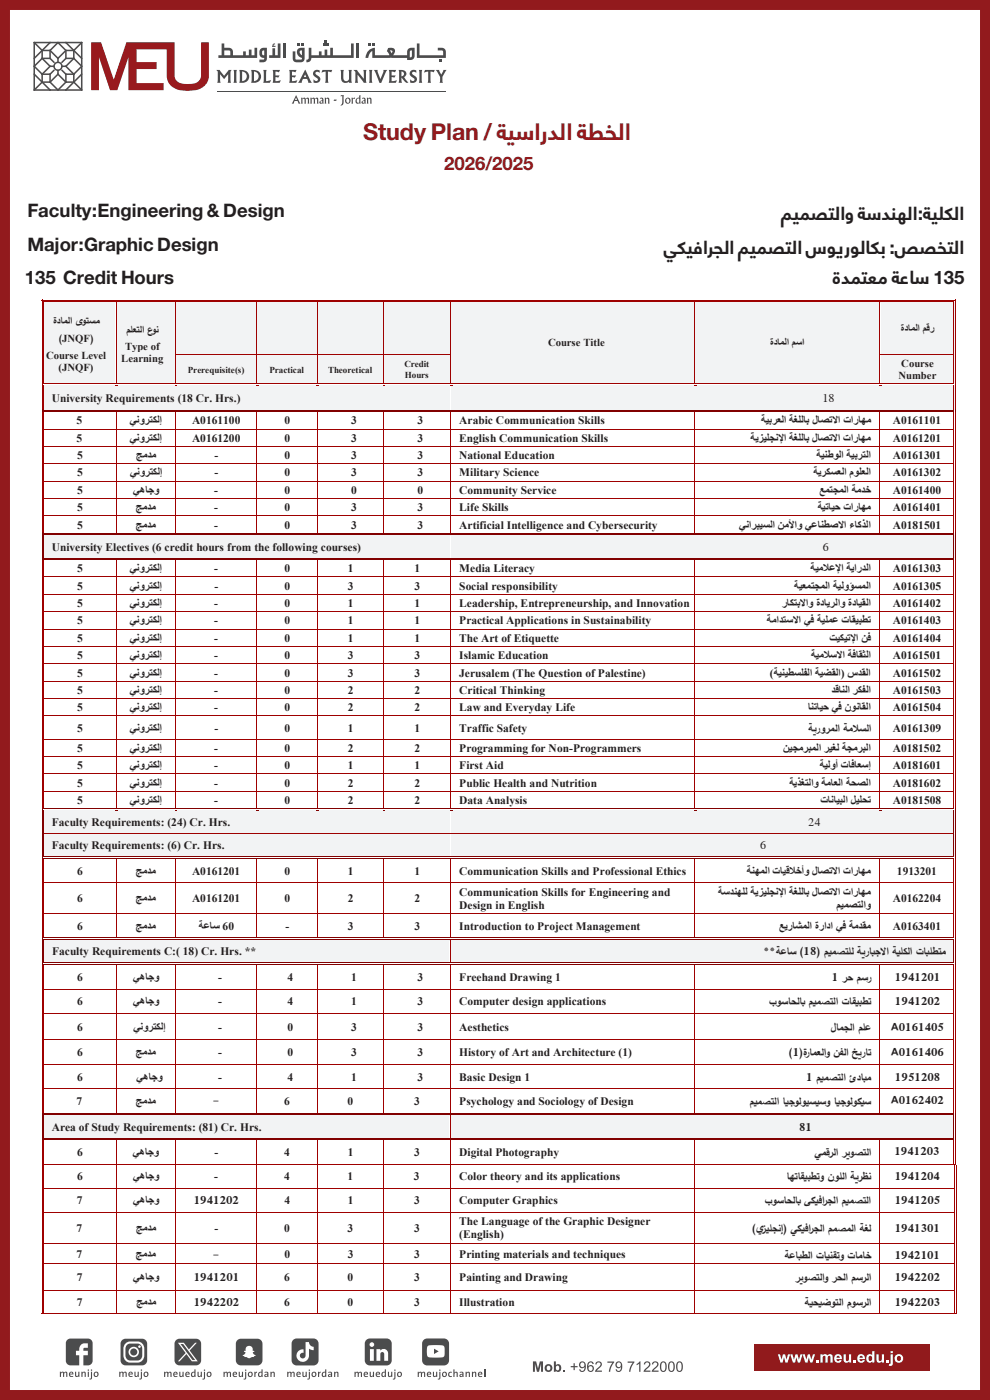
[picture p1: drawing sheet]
<svg xmlns="http://www.w3.org/2000/svg" width="210mm" height="297mm" viewBox="0 0 210 297" stroke-linecap="round" stroke-linejoin="round" font-family="sans-serif">
<defs><g id="words">
<text font-size="5.3" fill="#921a1d" x="77.1" y="29.8">Study Plan /ةيساردلا ةطخلا</text>
<text font-size="4.2" fill="#921a1d" x="94.2" y="36">2026/2025</text>
<g font-size="4.2" fill="#231f20">
<text x="101.9" y="34">/</text>
<text x="5.8" y="46">Faculty:Engineering &amp; Design</text>
<text x="165.7" y="46.6">ميمصتلاو ةسدنهلا:ةيلكلا</text>
<text x="5.8" y="53.3">Major:Graphic Design</text>
<text x="140.8" y="53.9">ييفارجلا ميمصتلا سويرولاكب:صصختلا</text>
<text x="140.8" y="53.9">ك</text>
<text x="5.3" y="60.3">135 Credit Hours</text>
<text x="176.7" y="60.3">ةدمتعمةعاس135</text>
</g>
<g font-size="3.5" fill="#231f20">
<text x="10.7" y="50.2">Faculty: Engineering and Design</text>
<text x="10.7" y="55.6">Department: Graphic Design</text>
<text x="10.7" y="60.9">Programme: Graphic Design</text>
</g>
<g font-size="2.8" fill="#231f20">
<text x="10.7" y="43.1">Date Adopted: 06/11/2025</text>
<text x="14.5" y="285.2">Deans</text>
<text x="20.9" y="285.2">Council Session (18</text>
<text x="37.7" y="285.2">-2023</text>
<text x="43.1" y="285.2">/2024 ,)</text>
<text x="50.5" y="285.2">Decision No.:</text>
<text x="62.2" y="285.2">01, Date: 15/02/2024</text>
</g>
<g font-size="2.4" fill="#231f20">
<text x="11" y="85.2">University Requirements (18 Cr. Hrs.(</text>
<text x="174.5" y="85.2">18</text>
<text x="16.3" y="90">5</text>
<text x="16.3" y="93.7">5</text>
<text x="27.5" y="90">ينورتكلإ</text>
<text x="27.5" y="93.7">ينورتكلإ</text>
<text x="40.7" y="90">A0161100</text>
<text x="40.7" y="93.7">A0161200</text>
<text x="60.3" y="90">0</text>
<text x="60.3" y="93.7">0</text>
<text x="74.5" y="90">3</text>
<text x="74.5" y="93.7">3</text>
<text x="88.6" y="90">3</text>
<text x="88.6" y="93.7">3</text>
<text x="97.4" y="90">Arabic Communication Skills</text>
<text x="97.4" y="93.7">English Communication Skills</text>
<text x="159.2" y="93.7">ةيزيلجنإا ةغللاب لاصتاا تاراهم</text>
<text x="161.5" y="90">ةيبرعلا ةغللاب لاصتاا تاراهم</text>
<text x="165.1" y="93.7">ل</text>
<text x="176.5" y="93.7">ل</text>
<text x="176.6" y="90">ل</text>
<text x="189.4" y="90">A0161101</text>
<text x="189.4" y="93.7">A0161201</text>
<text x="16.3" y="97.4">5</text>
<text x="16.3" y="101.1">5</text>
<text x="27.6" y="101.1">ينورتكلإ</text>
<text x="28.9" y="97.4">جمدم</text>
<text x="45.5" y="97.4">-</text>
<text x="45.5" y="101.1">-</text>
<text x="60.3" y="97.4">0</text>
<text x="60.3" y="101.1">0</text>
<text x="74.5" y="97.4">3</text>
<text x="74.5" y="101.1">3</text>
<text x="88.6" y="97.4">3</text>
<text x="88.6" y="101.1">3</text>
<text x="97.4" y="97.4">National Education</text>
<text x="97.4" y="101.1">Military Science</text>
<text x="172.5" y="101.1">ةيركسعلا مولعلا</text>
<text x="173.2" y="97.4">ةينطولا ةيبرتلا</text>
<text x="189.4" y="97.4">A0161301</text>
<text x="189.4" y="101.1">A0161302</text>
<text x="16.3" y="104.8">5</text>
<text x="28.2" y="104.8">يهاجو</text>
<text x="45.5" y="104.8">-</text>
<text x="60.3" y="104.8">0</text>
<text x="74.5" y="104.8">0</text>
<text x="88.6" y="104.8">0</text>
<text x="97.4" y="104.8">Community Service</text>
<text x="173.8" y="104.8">عمتجملا ةمدخ</text>
<text x="189.4" y="104.8">A0161400</text>
<text x="16.3" y="108.5">5</text>
<text x="16.3" y="112.1">5</text>
<text x="28.8" y="108.5">جمدم</text>
<text x="28.8" y="112.1">جمدم</text>
<text x="45.5" y="108.5">-</text>
<text x="45.5" y="112.1">-</text>
<text x="60.3" y="108.5">0</text>
<text x="60.3" y="112.1">0</text>
<text x="74.5" y="108.5">3</text>
<text x="74.5" y="112.1">3</text>
<text x="88.6" y="108.5">3</text>
<text x="88.6" y="112.1">3</text>
<text x="97.4" y="108.5">Life Skills</text>
<text x="97.4" y="112.1">Artificial Intelligence and Cybersecurity</text>
<text x="156.8" y="112.1">يناربيسلا نمأاو يعانطصاا ءاكذلا</text>
<text x="167.4" y="112.1">ل</text>
<text x="173.5" y="108.5">ةيتايح تاراهم</text>
<text x="177.9" y="112.1">ل</text>
<text x="189.4" y="108.5">A0161401</text>
<text x="189.4" y="112.1">A0181501</text>
<text x="11" y="116.8">University Electives (6 credit hours from the following courses(</text>
<text x="174.6" y="116.8">6</text>
<text x="16.3" y="121.4">5</text>
<text x="16.3" y="125.1">5</text>
<text x="27.5" y="121.4">ينورتكلإ</text>
<text x="27.5" y="125.1">ينورتكلإ</text>
<text x="45.5" y="121.4">-</text>
<text x="45.5" y="125.1">-</text>
<text x="60.3" y="121.4">0</text>
<text x="60.3" y="125.1">0</text>
<text x="73.8" y="121.4">1</text>
<text x="73.8" y="125.1">3</text>
<text x="87.9" y="121.4">1</text>
<text x="87.9" y="125.1">3</text>
<text x="97.4" y="121.4">Media Literacy</text>
<text x="97.4" y="125.1">Social responsibility</text>
<text x="168.5" y="125.1">ةيعمتجملا ةيلوؤسملا</text>
<text x="171.9" y="121.4">ةيماعإا ةياردلا</text>
<text x="174.6" y="121.4">ل ل</text>
<text x="189.4" y="121.4">A0161303</text>
<text x="189.4" y="125.1">A0161305</text>
<text x="16.3" y="128.8">5</text>
<text x="27.5" y="128.8">ينورتكلإ</text>
<text x="45.5" y="128.8">-</text>
<text x="60.3" y="128.8">0</text>
<text x="73.8" y="128.8">1</text>
<text x="87.9" y="128.8">1</text>
<text x="97.4" y="128.8">Leadership, Entrepreneurship, and Innovation</text>
<text x="165.9" y="128.8">راكتبااو ةدايرلاو ةدايقلا</text>
<text x="169.7" y="128.8">ل</text>
<text x="189.4" y="128.8">A0161402</text>
<text x="16.3" y="132.5">5</text>
<text x="16.3" y="136.1">5</text>
<text x="27.5" y="132.5">ينورتكلإ</text>
<text x="27.5" y="136.1">ينورتكلإ</text>
<text x="45.5" y="132.5">-</text>
<text x="45.5" y="136.1">-</text>
<text x="60.3" y="132.5">0</text>
<text x="60.3" y="136.1">0</text>
<text x="73.8" y="132.5">1</text>
<text x="73.8" y="136.1">1</text>
<text x="87.9" y="132.5">1</text>
<text x="87.9" y="136.1">1</text>
<text x="97.4" y="132.5">Practical Applications in Sustainability</text>
<text x="97.4" y="136.1">The Art of Etiquette</text>
<text x="162.7" y="132.5">ةمادتساا يف ةيلمع تاقيبطت</text>
<text x="168.2" y="132.5">ل</text>
<text x="175.9" y="136.1">تيكيتإا نف</text>
<text x="180.4" y="136.1">ل</text>
<text x="189.4" y="132.5">A0161403</text>
<text x="189.4" y="136.1">A0161404</text>
<text x="16.3" y="139.8">5</text>
<text x="16.3" y="143.5">5</text>
<text x="27.5" y="139.8">ينورتكلإ</text>
<text x="27.5" y="143.5">ينورتكلإ</text>
<text x="45.5" y="139.8">-</text>
<text x="45.5" y="143.5">-</text>
<text x="60.3" y="139.8">0</text>
<text x="60.3" y="143.5">0</text>
<text x="73.8" y="139.8">3</text>
<text x="73.8" y="143.5">3</text>
<text x="87.9" y="139.8">3</text>
<text x="87.9" y="143.5">3</text>
<text x="97.4" y="139.8">Islamic Education</text>
<text x="97.4" y="143.5">Jerusalem (The Question of Palestine(</text>
<text x="163.3" y="143.5">(ةينيطسلفلا ةيضقلا) سدقلا</text>
<text x="172" y="139.8">ةيماساا ةفاقثلا</text>
<text x="174.8" y="139.8">ل ل</text>
<text x="189.4" y="139.8">A0161501</text>
<text x="189.4" y="143.5">A0161502</text>
<text x="16.3" y="147.2">5</text>
<text x="27.5" y="147.2">ينورتكلإ</text>
<text x="45.5" y="147.2">-</text>
<text x="60.3" y="147.2">0</text>
<text x="73.8" y="147.2">2</text>
<text x="87.9" y="147.2">2</text>
<text x="97.4" y="147.2">Critical Thinking</text>
<text x="176.4" y="147.2">دقانلا ركفلا</text>
<text x="189.4" y="147.2">A0161503</text>
<text x="16.3" y="150.9">5</text>
<text x="16.3" y="155.2">5</text>
<text x="27.5" y="150.9">ينورتكلإ</text>
<text x="27.5" y="155.2">ينورتكلإ</text>
<text x="45.5" y="150.9">-</text>
<text x="45.5" y="155.2">-</text>
<text x="60.3" y="150.9">0</text>
<text x="60.3" y="155.2">0</text>
<text x="73.8" y="150.9">2</text>
<text x="73.8" y="155.2">1</text>
<text x="87.9" y="155.2">1</text>
<text x="87.9" y="150.9">2</text>
<text x="97.4" y="155.2">Traffic Safety</text>
<text x="97.4" y="150.9">Law and Everyday Life</text>
<text x="171.4" y="155.2">ةيرورملا ةماسلا</text>
<text x="171.4" y="150.9">انتايح يف نوناقلا</text>
<text x="180.9" y="155.2">ل</text>
<text x="189.4" y="150.9">A0161504</text>
<text x="189.4" y="155.2">A0161309</text>
<text x="16.3" y="159.5">5</text>
<text x="27.5" y="159.5">ينورتكلإ</text>
<text x="45.5" y="159.5">-</text>
<text x="60.3" y="159.5">0</text>
<text x="73.8" y="159.5">2</text>
<text x="87.9" y="159.5">2</text>
<text x="97.4" y="159.5">Programming for Non-Programmers</text>
<text x="166.1" y="159.5">نيجمربملا ريغل ةجمربلا</text>
<text x="189.4" y="159.5">A0181502</text>
<text x="16.3" y="163.2">5</text>
<text x="16.3" y="166.9">5</text>
<text x="27.5" y="163.2">ينورتكلإ</text>
<text x="27.5" y="166.9">ينورتكلإ</text>
<text x="45.5" y="163.2">-</text>
<text x="45.5" y="166.9">-</text>
<text x="60.3" y="163.2">0</text>
<text x="60.3" y="166.9">0</text>
<text x="73.8" y="163.2">1</text>
<text x="73.8" y="166.9">2</text>
<text x="87.9" y="163.2">1</text>
<text x="87.9" y="166.9">2</text>
<text x="97.4" y="163.2">First Aid</text>
<text x="97.4" y="166.9">Public Health and Nutrition</text>
<text x="167.4" y="166.9">ةيذغتلاو ةماعلا ةحصلا</text>
<text x="173.9" y="163.2">ةيلوأ تافاعسإ</text>
<text x="189.4" y="163.2">A0181601</text>
<text x="189.4" y="166.9">A0181602</text>
<text x="16.3" y="170.5">5</text>
<text x="27.5" y="170.5">ينورتكلإ</text>
<text x="45.5" y="170.5">-</text>
<text x="60.3" y="170.5">0</text>
<text x="73.8" y="170.5">2</text>
<text x="87.9" y="170.5">2</text>
<text x="97.4" y="170.5">Data Analysis</text>
<text x="174.1" y="170.5">تانايبلا ليلحت</text>
<text x="189.4" y="170.5">A0181508</text>
<text x="11" y="175.2">Faculty Requirements: )24) Cr. Hrs.</text>
<text x="171.5" y="175.2">24</text>
<text x="11" y="180.1">Faculty Requirements: )6) Cr. Hrs.</text>
<text x="16.3" y="185.5">6</text>
<text x="28.8" y="185.5">جمدم</text>
<text x="40.7" y="185.5">A0161201</text>
<text x="60.3" y="185.5">0</text>
<text x="73.8" y="185.5">1</text>
<text x="87.9" y="185.5">1</text>
<text x="97.4" y="185.5">Communication Skills and Professional Ethics</text>
<text x="158.4" y="185.5">ةنهملا تايقاخأو لاصتاا تاراهم</text>
<text x="161.2" y="180.1">6</text>
<text x="167.5" y="185.5">ل</text>
<text x="176.5" y="185.5">ل</text>
<text x="190.3" y="185.5">1913201</text>
<text x="16.3" y="191.4">6</text>
<text x="28.8" y="191.4">جمدم</text>
<text x="40.7" y="191.4">A0161201</text>
<text x="60.3" y="191.4">0</text>
<text x="73.8" y="191.4">2</text>
<text x="87.9" y="191.4">2</text>
<text x="97.4" y="190">Communication Skills for Engineering and</text>
<text x="152.3" y="190">ةسدنهلل ةيزيلجنإا ةغللاب لاصتاا تاراهم</text>
<text x="165.1" y="190">ل</text>
<text x="176.5" y="190">ل</text>
<text x="189.4" y="191.4">A0162204</text>
<text x="16.3" y="197.2">6</text>
<text x="28.8" y="197.2">جمدم</text>
<text x="42.2" y="197.2">ةعاس 60</text>
<text x="60.5" y="197.2">-</text>
<text x="73.8" y="197.2">3</text>
<text x="87.9" y="197.2">3</text>
<text x="97.4" y="197.2">Introduction to Project Management</text>
<text x="97.4" y="192.8">Design in English</text>
<text x="165.3" y="197.2">عيراشملا ةرادا يف ةمدقم</text>
<text x="177.4" y="192.8">ميمصتلاو</text>
<text x="189.4" y="197.2">A0163401</text>
<text x="11.1" y="202.7">Faculty Requirements C:( 18) Cr. Hrs. **</text>
<text x="161.9" y="202.7">**ةعاس (18) ميمصتلل ةيرابجاا ةيلكلا تابلطتم</text>
<text x="186.8" y="202.7">ل</text>
<text x="16.3" y="208.1">6</text>
<text x="28.3" y="208.1">يهاجو</text>
<text x="46.3" y="208.1">-</text>
<text x="61" y="208.1">4</text>
<text x="74.5" y="208.1">1</text>
<text x="88.6" y="208.1">3</text>
<text x="97.4" y="208.1">Freehand Drawing 1</text>
<text x="176.4" y="208.1">1 رح مسر</text>
<text x="189.8" y="208.1">1941201</text>
<text x="16.3" y="213.3">6</text>
<text x="28.3" y="213.3">يهاجو</text>
<text x="46.3" y="213.3">-</text>
<text x="61" y="213.3">4</text>
<text x="74.5" y="213.3">1</text>
<text x="88.6" y="213.3">3</text>
<text x="97.4" y="213.3">Computer design applications</text>
<text x="163.1" y="213.3">بوساحلاب ميمصتلا تاقيبطت</text>
<text x="189.8" y="213.3">1941202</text>
<text x="16.3" y="218.6">6</text>
<text x="28.3" y="218.6">ينورتكلإ</text>
<text x="46.3" y="218.6">-</text>
<text x="61" y="218.6">0</text>
<text x="74.5" y="218.6">3</text>
<text x="88.6" y="218.6">3</text>
<text x="97.4" y="218.6">Aesthetics</text>
<text x="176.2" y="218.6">لامجلا ملع</text>
<text x="189.1" y="218.6">A0161405</text>
<text x="16.3" y="224">6</text>
<text x="28.8" y="224">جمدم</text>
<text x="46.3" y="224">-</text>
<text x="61" y="224">0</text>
<text x="74.5" y="224">3</text>
<text x="88.6" y="224">3</text>
<text x="97.4" y="224">History of Art and Architecture )1(</text>
<text x="167.4" y="224">)1(ةرامعلاو نفلا خيرات</text>
<text x="189.1" y="224">A0161406</text>
<text x="16.3" y="229.2">6</text>
<text x="29" y="229.2">يهاجو</text>
<text x="46.3" y="229.2">-</text>
<text x="61" y="229.2">4</text>
<text x="74.5" y="229.2">1</text>
<text x="88.6" y="229.2">3</text>
<text x="97.4" y="229.2">Basic Design 1</text>
<text x="171" y="229.2">1 ميمصتلا ئدابم</text>
<text x="189.8" y="229.2">1951208</text>
<text x="11" y="239.8">Area of Study Requirements: (81) Cr. Hrs.</text>
<text x="16.3" y="234.4">7</text>
<text x="28.8" y="234.4">جمدم</text>
<text x="45.2" y="234.4">-</text>
<text x="60.3" y="234.4">6</text>
<text x="73.7" y="234.4">0</text>
<text x="87.8" y="234.4">3</text>
<text x="97.4" y="234.4">Psychology and Sociology of Design</text>
<text x="159" y="234.4">ميمصتلا ايجولويسيسو ايجولوكيس</text>
<text x="169.5" y="239.8">81</text>
<text x="189.1" y="234.3">A0162402</text>
<text x="16.3" y="245.2">6</text>
<text x="28.2" y="245.2">يهاجو</text>
<text x="45.5" y="245.2">-</text>
<text x="60.2" y="245.2">4</text>
<text x="73.7" y="245.2">1</text>
<text x="87.8" y="245.2">3</text>
<text x="97.4" y="245.2">Digital Photography</text>
<text x="172.8" y="245.2">يمقرلا ريوصتلا</text>
<text x="189.7" y="245.1">1941203</text>
<text x="16.3" y="250.4">6</text>
<text x="28.2" y="250.4">يهاجو</text>
<text x="45.5" y="250.4">-</text>
<text x="60.2" y="250.4">4</text>
<text x="73.7" y="250.4">1</text>
<text x="87.8" y="250.4">3</text>
<text x="97.4" y="250.4">Color theory and its applications</text>
<text x="166.8" y="250.4">اهتاقيبطتو نوللا ةيرظن</text>
<text x="189.8" y="250.4">1941204</text>
<text x="16.3" y="255.4">7</text>
<text x="28.3" y="255.4">يهاجو</text>
<text x="41.1" y="255.4">1941202</text>
<text x="60.3" y="255.4">4</text>
<text x="73.8" y="255.4">1</text>
<text x="87.8" y="255.4">3</text>
<text x="97.4" y="255.4">Computer Graphics</text>
<text x="162.2" y="255.4">بوساحلاب ىكيفرجلا ميمصتلا</text>
<text x="174.3" y="255.4">ا</text>
<text x="189.8" y="255.4">1941205</text>
<text x="16.3" y="261.3">7</text>
<text x="28.9" y="261.3">جمدم</text>
<text x="45.5" y="261.3">-</text>
<text x="60.3" y="261.3">0</text>
<text x="73.7" y="261.3">3</text>
<text x="87.8" y="261.3">3</text>
<text x="97.4" y="259.9">The Language of the Graphic Designer</text>
<text x="97.4" y="262.7">)English(</text>
<text x="159.5" y="261.3">(يزيلجنإ) يكيفرجلا ممصملا ةغل</text>
<text x="171.4" y="261.3">ا</text>
<text x="189.8" y="261.3">1941301</text>
<text x="16.3" y="266.8">7</text>
<text x="28.8" y="266.8">جمدم</text>
<text x="45.2" y="267.1">-</text>
<text x="60.3" y="266.8">0</text>
<text x="73.8" y="266.8">3</text>
<text x="87.8" y="266.8">3</text>
<text x="97.4" y="266.8">Printing materials and techniques</text>
<text x="166.4" y="267.1">ةعابطلا تاينقتو تاماخ</text>
<text x="189.8" y="267.1">1942101</text>
<text x="16.3" y="271.8">7</text>
<text x="28.3" y="271.8">يهاجو</text>
<text x="41.1" y="271.8">1941201</text>
<text x="60.3" y="271.8">6</text>
<text x="73.7" y="271.8">0</text>
<text x="87.8" y="271.8">3</text>
<text x="97.4" y="271.8">Painting and Drawing</text>
<text x="168.6" y="271.8">ريوصتلاو رحلا مسرلا</text>
<text x="189.8" y="271.8">1942202</text>
<text x="16.3" y="277">7</text>
<text x="28.9" y="277">جمدم</text>
<text x="41.1" y="277">1942202</text>
<text x="60.3" y="277">6</text>
<text x="73.7" y="277">0</text>
<text x="87.8" y="277">3</text>
<text x="97.4" y="277">Illustration</text>
<text x="170.7" y="277">ةيحيضوتلا موسرلا</text>
<text x="189.8" y="277">1942203</text>
</g>
<g font-size="2.3" fill="#231f20">
<text x="11.2" y="68.8">ةداملا ىوتسم</text>
<text x="26.7" y="70.7">ملعتلا عون</text>
<text x="191.1" y="70.4">ةداملا مقر</text>
<text x="9.8" y="76.1">Course Level</text>
<text x="12.4" y="72.6">)JNQF)</text>
<text x="25.7" y="76.9">Learning</text>
<text x="26.5" y="74.3">Type of</text>
<text x="116.3" y="73.5">Course Title</text>
<text x="163.4" y="73.5">ةداملا مسا</text>
<text x="191.2" y="77.8">Course</text>
<text x="12.4" y="78.7">(JNQF)</text>
<text x="190.6" y="80.4">Number</text>
</g>
<g font-size="1.9" fill="#231f20">
<text x="85.8" y="77.9">Credit</text>
<text x="39.9" y="79">Prerequisite(s)</text>
<text x="57.2" y="79">Practical</text>
<text x="69.6" y="79">Theoretical</text>
<text x="85.9" y="80.1">Hours</text>
</g>
</g></defs>
<path d="M160 285.3h37.3v5.5h-37.3z" fill="#911a1c"/>
<g fill="#fff">
<path d="M165 287.3h.5l.3 1.2 .3-1.2h.4l.3 1.2 .4-1.2h.4l-.5 1.8h-.5l-.3-1.2-.3 1.2h-.4z"/>
<path d="M167.6 287.3h.5l.3 1.2 .3-1.2h.5l.3 1.2 .3-1.2h.5l-.6 1.8h-.5l-.3-1.2-.3 1.2h-.4z"/>
<path d="M170.3 287.3h.4l.3 1.2 .4-1.2h.4l.3 1.2 .3-1.2h.5l-.6 1.8h-.4l-.3-1.2-.3 1.2h-.5z"/>
<path d="M173.1 288.6h.5v.5h-.5z"/>
<path d="M174 287.3h.5v.2l.3-.2h.4l.3 .2a.6 .6 0 0 1 .7-.2 .6 .6 0 0 1 .4 .6v1.2h-.4l-.1-1.3a.3 .3 0 0 0-.3-.2 .3 .3 0 0 0-.2 .4v1.1h-.5v-1.2a.3 .3 0 0 0-.4-.3 .3 .3 0 0 0-.2 .4v1.1h-.5z"/>
<path d="M179 287.3h.4v.8a.38 .38 0 0 0 .2 .6 .38 .38 0 0 0 .5-.4v-1h.5v1.8h-.5v-.3a.63 .63 0 0 1-.7 .3 .63 .63 0 0 1-.4-.7z"/>
<path d="M181 288.6h.5v.5h-.5z"/>
<path d="M185.9 287.3h.5v.8a.38 .38 0 0 0 .2 .6 .38 .38 0 0 0 .4-.4v-1h.5v1.8h-.4v-.3a.63 .63 0 0 1-.8 .3 .63 .63 0 0 1-.4-.7z"/>
<path d="M188 288.6h.5v.5h-.5z"/>
<path d="M177.2 287.5a.84 .84 0 0 1 1-.1 .84 .84 0 0 1 .4 .9h-1.2a.35 .35 0 0 0 .3 .4 .35 .35 0 0 0 .4-.2l.5 .1a.9 .9 0 0 1-1.4 .3 .9 .9 0 0 1 0-1.4zM177.5 287.7l-.1 .3h.7l-.2-.4z"/>
<path d="M182.1 287.5a.84 .84 0 0 1 1-.1 .84 .84 0 0 1 .4 .9h-1.2a.35 .35 0 0 0 .3 .4 .35 .35 0 0 0 .4-.2l.5 .1a.9 .9 0 0 1-1.4 .3 .9 .9 0 0 1 0-1.4zM182.4 287.7l-.1 .3h.7l-.2-.4z"/>
<path d="M184 287.5l.5-.2 .5 .2v-.9h.5v2.5h-.5v-.3a.78 .78 0 0 1-1 .1 .78 .78 0 0 1-.2-1zM184.3 287.8a.51 .51 0 0 0-.1 .6 .51 .51 0 0 0 .7 .2 .51 .51 0 0 0 .1-.7 .51 .51 0 0 0-.7-.1z"/>
<path d="M188.9 287.3h.5v1.7a.59 .59 0 0 1-.2 .7 .59 .59 0 0 1-.7 0l.1-.4 .3-.1zM188.9 286.6h.5v.5h-.5z"/>
<path d="M189.8 288.2a.92 .92 0 0 1 1.8 0 .92 .92 0 0 1-1.8 0zM190.4 287.8a.49 .49 0 0 0-.1 .7 .49 .49 0 0 0 .8-.1l-.1-.6-.3-.2z"/>
</g>
<path d="M.2 .2h209.6v296.6h-209.6z" fill="none" stroke="#921a1d" stroke-width="3.9" stroke-linecap="butt"/>
<g fill="#4b4c4d">
<path d="M14.2 284.3l.7-.3h3.8a.98 .98 0 0 1 .9 .9v3.8a.98 .98 0 0 1-.9 1h-1v-2.2h.9v-.9h-.9v-.4l.2-.3h.7v-.9a1.38 1.38 0 0 0-1.7 .8l-.1 .8h-.7v.9h.7v2.2h-1.9a.98 .98 0 0 1-.9-1v-3.8z"/>
<path d="M88.6 291h.2v.2l.4-.2 .3 .2 .2-.2h.3l.2 1.1h-.2v-.7l-.2-.2-.3 .2v.7h-.2v-.7l-.2-.2-.2 .2-.1 .7h-.2z"/>
<path d="M91.8 291h.3v.7l.1 .2 .3-.2v-.7h.2v1.1h-.2v-.2l-.3 .2-.3-.1z"/>
<path d="M95.2 291.2l.5-.2 .1 .2a.36 .36 0 0 0-.5 .4 .36 .36 0 0 0 .5 .3l.1 .2a.57 .57 0 0 1-.8-.2 .57 .57 0 0 1 .1-.7z"/>
<path d="M96.2 290.5h.2v.7l.4-.2 .3 .2v.9h-.2v-.7l-.2-.2-.3 .2v.7h-.2z"/>
<path d="M98.8 291h.2v.2l.4-.2 .2 .2 .1 .9h-.3v-.7l-.1-.2-.3 .2v.7h-.2z"/>
<path d="M100.1 291h.2v.2l.4-.2 .3 .2v.9h-.2v-.7l-.2-.2-.2 .2-.1 .7h-.2z"/>
<path d="M102.7 290.5h.2v1.6h-.2z"/>
<path d="M92.1 286.1l1 .6-1 .6z"/>
<path d="M12.7 291h.2v.2l.4-.2 .3 .2 .2-.2h.3l.2 1.1h-.2v-.7l-.2-.2-.3 .2v.7h-.2v-.7l-.2-.2-.2 .2-.1 .7h-.2z"/>
<path d="M15.9 291h.3v.7l.1 .2 .3-.2v-.7h.2v1.1h-.2v-.2l-.4 .2-.2-.1z"/>
<path d="M17.3 291h.2v.2l.4-.2 .3 .1v1h-.2v-.7l-.2-.2-.3 .2v.7h-.2z"/>
<path d="M75.2 291h.2v.2l.4-.2 .3 .2 .2-.2h.3l.2 1.1h-.3v-.7l-.1-.2-.3 .2v.7h-.2v-.7l-.2-.2-.2 .2-.1 .7h-.2z"/>
<path d="M78.4 291h.3v.7l.1 .2 .3-.2v-.7h.2v1.1h-.2v-.2l-.4 .2-.2-.1z"/>
<path d="M82.3 291h.2v.7l.2 .2 .3-.2v-.7h.2v1.1h-.2v-.2l-.4 .2-.3-.1z"/>
<path d="M60.9 291h.2v.2l.4-.2 .3 .2 .2-.2h.4l.1 1.1h-.2v-.7l-.2-.2-.2 .2-.1 .7h-.2v-.7l-.2-.2-.2 .2v.7h-.3z"/>
<path d="M64.1 291h.3v.7l.1 .2 .3-.2v-.7h.3v1.1h-.3l.1-.2-.4 .2-.3-.1z"/>
<path d="M67.5 291h.2v.3l.3-.3v.2l-.3 .2v.7h-.2z"/>
<path d="M70.9 291h.2v.2l.4-.2 .3 .2v.9h-.2v-.7l-.2-.2-.3 .2v.7h-.2z"/>
<path d="M47.4 291h.2v.2l.4-.2 .3 .2 .2-.2h.4l.1 1.1h-.2v-.7l-.2-.2-.3 .2v.7h-.2v-.7l-.2-.2-.2 .2v.7h-.3z"/>
<path d="M50.6 291h.3v.7l.1 .2 .3-.2v-.7h.3v1.1h-.3v-.2l-.3 .2-.3-.1z"/>
<path d="M54 291h.2v.3l.3-.3v.2l-.3 .2v.7h-.2z"/>
<path d="M57.4 291h.2v.2l.4-.2 .3 .2v.9h-.2v-.7l-.2-.2-.3 .2v.7h-.2z"/>
<path d="M34.8 291h.2v.2l.4-.2 .3 .2 .2-.2h.3l.2 1.1h-.2v-.7l-.2-.2-.3 .2v.7h-.2v-.7l-.2-.2-.2 .2-.1 .7h-.2z"/>
<path d="M38 291h.3v.7l.1 .2 .3-.2v-.7h.3v1.1h-.3v-.2l-.3 .2-.3-.1z"/>
<path d="M41.9 291h.2v.7l.2 .2 .3-.2v-.7h.2v1.1h-.2v-.2l-.4 .2-.3-.1z"/>
<path d="M25.3 291h.2v.2l.4-.2 .3 .2 .2-.2h.3l.2 1.1h-.3v-.7l-.1-.2-.3 .2v.7h-.2v-.7l-.2-.2-.2 .2-.1 .7h-.2z"/>
<path d="M28.5 291h.2v.7l.2 .2 .3-.2v-.7h.2v1.1h-.2v-.2l-.4 .2-.2-.1z"/>
<path d="M38.3 285.1h.6l2.5 3.4h-.6z"/>
<path d="M27 285.2l-.2 .3a3.9 3.9 0 0 0-.1 2.4 .98 .98 0 0 0 .9 .7h1.6a1.02 1.02 0 0 0 1-1.1v-1.4a1.05 1.05 0 0 0-1-1.1h-1.6zM27.3 286.8a1.11 1.11 0 0 1 2.2 0 1.11 1.11 0 0 1-2.2 0zM29.3 285.7a.3 .3 0 0 1 .6 0 .3 .3 0 0 1-.6 0z"/>
<path d="M25.8 284.4l-.2 .7v3.5a1.06 1.06 0 0 0 1 1.1h3.6a1.06 1.06 0 0 0 1-1.1v-3.5a1.06 1.06 0 0 0-1-1.1h-3.6zM26.7 284.9a3.7 3.7 0 0 1 3.3 0 3.2 3.2 0 0 1 0 3.9 3.7 3.7 0 0 1-3.3 0 3.2 3.2 0 0 1 0-3.9z"/>
<path d="M50.2 284.4l-.2 .7v3.5a1.06 1.06 0 0 0 1.1 1.1h3.5a1.06 1.06 0 0 0 1.1-1.1v-3.5a1.06 1.06 0 0 0-1.1-1.1h-3.5zM52.3 285.8a.82 .82 0 0 1 1-.2 .82 .82 0 0 1 .3 1l.4 .1-.4 .2 .2 .4 .4 .2v.1a2.3 2.3 0 0 1-2.3 .2l-.4-.3a.61 .61 0 0 0 .5-.7l-.3-.1 .4-.1z"/>
<path d="M90.7 291.2a.46 .46 0 0 1 .6-.2 .46 .46 0 0 1 .2 .6h-.7a.38 .38 0 0 0 .2 .4 .38 .38 0 0 0 .4-.1v.2a.6 .6 0 0 1-.8-.1 .6 .6 0 0 1 .1-.8zM90.9 291.2l-.1 .2h.4l-.1-.2z"/>
<path d="M93.2 291h.2v1.2a.4 .4 0 0 1-.5 .5v-.3h.3zM93.2 290.7a.15 .15 0 0 1 .3 0 .15 .15 0 0 1-.3 0z"/>
<path d="M93.8 291.5a.55 .55 0 0 1 1.1 0 .55 .55 0 0 1-1.1 0zM94.1 291.3l-.1 .5 .3 .1a.34 .34 0 0 0 .2-.4 .34 .34 0 0 0-.4-.2z"/>
<path d="M97.5 291.1h.7l.1 1h-.2v-.2a.36 .36 0 0 1-.4 .2 .36 .36 0 0 1-.3-.4 .36 .36 0 0 1 .5-.2h.2l-.1-.3-.5 .1zM97.7 291.7v.2a.25 .25 0 0 0 .3 0 .25 .25 0 0 0 .1-.3z"/>
<path d="M101.5 291.2a.46 .46 0 0 1 .6-.2 .46 .46 0 0 1 .2 .6h-.7a.38 .38 0 0 0 .2 .4 .38 .38 0 0 0 .4-.1l.1 .2a.6 .6 0 0 1-.8-.1 .6 .6 0 0 1 0-.8zM101.7 291.2l-.1 .2h.5l-.1-.2z"/>
<path d="M89.7 284.4l-.2 .6v3.6a1.07 1.07 0 0 0 1.1 1.1h3.6a1.07 1.07 0 0 0 1.1-1.1v-3.6a1.07 1.07 0 0 0-1.1-1h-3.6zM90.7 285.6l.4-.2h1.6a1.41 1.41 0 0 1 1.6 .5v1.3a.76 .76 0 0 1-1 .8h-1.4a.98 .98 0 0 1-1.4-1z"/>
<path d="M62.1 284.4l-.2 .6v3.6a1.07 1.07 0 0 0 1 1.1h3.6a1.07 1.07 0 0 0 1.1-1.1v-3.6a1.07 1.07 0 0 0-1.1-1h-3.6zM64.8 284.7h.7l.3 .7 .7 .3v.7l-1-.2a2.5 2.5 0 0 1-.3 2.3 1.33 1.33 0 0 1-2.2-.5 1.33 1.33 0 0 1 1.4-1.7v.7a.61 .61 0 0 0-.8 .5 .61 .61 0 0 0 .6 .7 .61 .61 0 0 0 .6-.7z"/>
<path d="M77.6 284.4l-.2 .6v3.6a1.07 1.07 0 0 0 1 1.1h3.6a1.07 1.07 0 0 0 1.1-1.1v-3.6a1.07 1.07 0 0 0-1.1-1h-3.6zM78.4 285.2a.5 .5 0 0 1 1 0 .5 .5 0 0 1-1 0zM78.5 286.2h.8v2.5h-.8zM79.9 286.2h.8v.3a.98 .98 0 0 1 1.2-.2 .98 .98 0 0 1 .4 1.2v1.2h-.8v-1.4a.41 .41 0 0 0-.4-.5 .41 .41 0 0 0-.4 .5v1.4h-.8z"/>
<path d="M14.8 291.1a.46 .46 0 0 1 .5-.1 .46 .46 0 0 1 .3 .6h-.7a.38 .38 0 0 0 .2 .3 .38 .38 0 0 0 .4 0v.2a.6 .6 0 0 1-.8-.1 .6 .6 0 0 1 .1-.9zM14.9 291.2v.2h.4l-.1-.2z"/>
<path d="M18.6 290.7a.15 .15 0 0 1 .3 0 .15 .15 0 0 1-.3 0zM18.6 291h.3v1.1h-.3z"/>
<path d="M19.3 291h.2v1.2a.4 .4 0 0 1-.5 .4v-.2l.3-.1zM19.3 290.7a.15 .15 0 0 1 .3 0 .15 .15 0 0 1-.3 0z"/>
<path d="M19.9 291.5a.55 .55 0 0 1 1.1 0 .55 .55 0 0 1-1.1 0zM20.2 291.3l-.1 .5 .3 .1a.34 .34 0 0 0 .3-.4 .34 .34 0 0 0-.5-.2z"/>
<path d="M77.3 291.2a.46 .46 0 0 1 .5-.2 .46 .46 0 0 1 .3 .6h-.7a.38 .38 0 0 0 .2 .4 .38 .38 0 0 0 .4-.1v.2a.6 .6 0 0 1-.8-.1 .6 .6 0 0 1 .1-.8zM77.4 291.2v.2h.4l-.1-.2z"/>
<path d="M79.8 291.2a.46 .46 0 0 1 .6-.2 .46 .46 0 0 1 .2 .6h-.7a.38 .38 0 0 0 .2 .4 .38 .38 0 0 0 .5-.1v.2a.6 .6 0 0 1-.8-.1 .6 .6 0 0 1 0-.8zM80 291.2l-.1 .2h.5l-.1-.2z"/>
<path d="M81.6 290.5h.3v1.6h-.3l.1-.2a.47 .47 0 0 1-.8 .1 .47 .47 0 0 1 .1-.7l.2-.2 .4-.1zM81.3 291.2l-.2 .4 .3 .3 .2-.2v-.5z"/>
<path d="M83.7 291h.2v1.2a.4 .4 0 0 1-.6 .5v-.3h.3zM83.6 290.7a.15 .15 0 0 1 .3 0 .15 .15 0 0 1-.3 0z"/>
<path d="M84.2 291.5a.55 .55 0 0 1 1.1 0 .55 .55 0 0 1-1.1 0zM84.5 291.3v.5l.2 .1a.34 .34 0 0 0 .3-.4 .34 .34 0 0 0-.5-.2z"/>
<path d="M63 291.2a.46 .46 0 0 1 .6-.2 .46 .46 0 0 1 .2 .6h-.7a.38 .38 0 0 0 .2 .4 .38 .38 0 0 0 .4-.1l.1 .2a.6 .6 0 0 1-.8-.1 .6 .6 0 0 1 0-.8zM63.2 291.2l-.1 .2h.5l-.2-.2z"/>
<path d="M65.5 291h.2v1.2a.4 .4 0 0 1-.5 .5v-.3h.3zM65.5 290.7a.15 .15 0 0 1 .3 0 .15 .15 0 0 1-.3 0z"/>
<path d="M66.1 291.5a.55 .55 0 0 1 1.1 0 .55 .55 0 0 1-1.1 0zM66.4 291.3l-.1 .5 .3 .1a.34 .34 0 0 0 .3-.4 .34 .34 0 0 0-.5-.2z"/>
<path d="M69 290.5h.2v1.6h-.2v-.2a.47 .47 0 0 1-.7 .1 .47 .47 0 0 1 0-.7l.2-.2 .5-.1zM68.6 291.2l-.1 .4 .2 .3 .3-.2v-.5z"/>
<path d="M69.6 291.1h.8l.1 1h-.3v-.2a.36 .36 0 0 1-.4 .2 .36 .36 0 0 1-.2-.4 .36 .36 0 0 1 .4-.2h.2v-.3l-.5 .1zM69.8 291.7v.2a.25 .25 0 0 0 .3 0 .25 .25 0 0 0 .1-.3z"/>
<path d="M49.5 291.2a.46 .46 0 0 1 .6-.2 .46 .46 0 0 1 .2 .6h-.7a.38 .38 0 0 0 .2 .4 .38 .38 0 0 0 .4-.1l.1 .2a.6 .6 0 0 1-.8-.1 .6 .6 0 0 1 0-.8zM49.7 291.2l-.1 .2h.5l-.2-.2z"/>
<path d="M52 291h.2v1.2a.4 .4 0 0 1-.5 .5v-.3h.3zM52 290.7a.15 .15 0 0 1 .3 0 .15 .15 0 0 1-.3 0z"/>
<path d="M52.6 291.5a.55 .55 0 0 1 1.1 0 .55 .55 0 0 1-1.1 0zM52.9 291.3l-.1 .5 .3 .1a.34 .34 0 0 0 .3-.4 .34 .34 0 0 0-.5-.2z"/>
<path d="M55.5 290.5h.2v1.6h-.2v-.2a.47 .47 0 0 1-.7 .1 .47 .47 0 0 1 0-.7l.2-.2 .5-.1zM55.1 291.2l-.1 .4 .2 .3 .3-.2v-.5z"/>
<path d="M56.1 291.1h.7l.1 1h-.2v-.2a.36 .36 0 0 1-.4 .2 .36 .36 0 0 1-.3-.4 .36 .36 0 0 1 .5-.2h.2v-.3l-.5 .1zM56.3 291.7v.2a.25 .25 0 0 0 .3 0 .25 .25 0 0 0 .1-.3z"/>
<path d="M36.9 291.2a.46 .46 0 0 1 .6-.2 .46 .46 0 0 1 .2 .6h-.7a.38 .38 0 0 0 .2 .4 .38 .38 0 0 0 .4-.1v.2a.6 .6 0 0 1-.8-.1 .6 .6 0 0 1 .1-.8zM37.1 291.2l-.1 .2h.4l-.1-.2z"/>
<path d="M39.4 291.2a.46 .46 0 0 1 .6-.2 .46 .46 0 0 1 .2 .6h-.7a.38 .38 0 0 0 .3 .4 .38 .38 0 0 0 .4-.1v.2a.6 .6 0 0 1-.8-.1 .6 .6 0 0 1 0-.8zM39.6 291.2l-.1 .2h.5l-.1-.2z"/>
<path d="M41.2 290.5h.3v1.6h-.3l.1-.2a.47 .47 0 0 1-.7 .1 .47 .47 0 0 1 0-.7l.2-.2 .4-.1zM40.9 291.2l-.2 .4 .3 .3 .2-.2v-.5z"/>
<path d="M43.3 291h.2v1.2a.4 .4 0 0 1-.6 .5l.1-.3h.3zM43.2 290.7a.15 .15 0 0 1 .3 0 .15 .15 0 0 1-.3 0z"/>
<path d="M43.8 291.5a.55 .55 0 0 1 1.1 0 .55 .55 0 0 1-1.1 0zM44.2 291.3l-.1 .5 .3 .1a.34 .34 0 0 0 .2-.4 .34 .34 0 0 0-.4-.2z"/>
<path d="M27.3 291.1a.46 .46 0 0 1 .6-.1 .46 .46 0 0 1 .3 .6h-.7a.38 .38 0 0 0 .2 .3 .38 .38 0 0 0 .4 0v.2a.6 .6 0 0 1-.8-.1 .6 .6 0 0 1 0-.9zM27.5 291.2v.2h.4l-.1-.2z"/>
<path d="M29.9 291h.2v1.2a.4 .4 0 0 1-.5 .4v-.2l.3-.1zM29.8 290.7a.15 .15 0 0 1 .3 0 .15 .15 0 0 1-.3 0z"/>
<path d="M30.4 291.5a.55 .55 0 0 1 1.1 0 .55 .55 0 0 1-1.1 0zM30.8 291.3l-.1 .5 .3 .1a.34 .34 0 0 0 .2-.4 .34 .34 0 0 0-.4-.2z"/>
<path d="M37.2 284.4l-.2 .7v3.5a1.06 1.06 0 0 0 1.1 1.1h3.5a1.06 1.06 0 0 0 1.1-1.1v-3.5a1.06 1.06 0 0 0-1.1-1.1h-3.5zM37.7 284.9h1.3l1.1 1.4 1.3-1.4h.4l-1.6 1.6 1.7 2.3h-1.2l-1.2-1.5-1.4 1.5h-.4l1.7-1.8z"/>
<circle cx="28.4" cy="286.8" r=".75"/>
</g>
<g fill="#4d4d4d">
<path d="M113 288.8h.7l.4 1.5 .4-1.5h.7v2.2h-.4v-1.7l-.5 1.7h-.4l-.4-1.7v1.7h-.5z"/>
<path d="M119.4 290.6h.4v.4h-.4z"/>
<path d="M121.7 289.2h.2v.6h.6v.3h-.6v.6h-.2v-.6h-.6v-.3h.6z"/>
<path d="M126.5 289a.72 .72 0 0 1 1.1 .1 .72 .72 0 0 1-.4 1.1l-.6 .6h1.1v.2h-1.5l.3-.6a1.21 1.21 0 0 0 .8-1.3h-.5l-.3 .4-.2-.1z"/>
<path d="M128.8 288.8h1.5l-.7 1.4-.2 .8h-.2l.1-.6 .6-1.3h-1.1z"/>
<path d="M133.1 288.8h1.5l-.7 1.4-.2 .8h-.3l.1-.6 .7-1.3h-1.1z"/>
<path d="M135 289.4l.9-.6v2.2h-.3v-1.7l-.6 .3z"/>
<path d="M136.8 289a.72 .72 0 0 1 1.1 .1 .72 .72 0 0 1-.4 1.1l-.6 .6h1.1v.2h-1.5l.3-.6a1.49 1.49 0 0 0 .9-1.1l-.4-.3-.3 .1-.2 .4-.2-.1z"/>
<path d="M138.5 289a.72 .72 0 0 1 1.1 .1 .72 .72 0 0 1-.4 1.1l-.6 .6h1.1v.2h-1.5l.3-.6a1.49 1.49 0 0 0 .9-1.1l-.4-.3-.3 .1-.1 .4-.3-.1z"/>
<path d="M116.1 289.9a.44 .44 0 0 0-.1 .6 .44 .44 0 0 0 .7-.1l-.1-.5-.2-.2zM115.5 290.2a.85 .85 0 0 1 1.7 0 .85 .85 0 0 1-1.7 0z"/>
<path d="M118 289.8a.47 .47 0 0 0-.1 .7 .47 .47 0 0 0 .6 .1v-.8l-.2-.1zM117.5 288.8h.4v.8a.79 .79 0 0 1 1.2 .4 .79 .79 0 0 1-.7 1.1l-.5-.3v.2h-.4z"/>
<path d="M123 289.5a.5 .5 0 0 0 1 0 .5 .5 0 0 0-1 0zM123 289a.79 .79 0 0 1 1 0 .79 .79 0 0 1 .3 .9 .82 .82 0 0 1-.3 1 .82 .82 0 0 1-1-.1l-.1-.3h.2a.46 .46 0 0 0 .6 .3 .46 .46 0 0 0 .3-.6v-.2a.7 .7 0 0 1-1 0 .7 .7 0 0 1 0-1z"/>
<path d="M124.8 290.4a.5 .5 0 0 0 1 0 .5 .5 0 0 0-1 0zM124.8 289.1a.66 .66 0 0 1 .7-.3 .66 .66 0 0 1 .4 .6h-.2a.46 .46 0 0 0-.6-.3 .46 .46 0 0 0-.3 .6v.2a.7 .7 0 0 1 1.1 .1 .7 .7 0 0 1-.3 1 .7 .7 0 0 1-1-.4v-1z"/>
<path d="M130.8 289.5a.47 .47 0 0 0 .9 0 .47 .47 0 0 0-.9 0zM130.7 289a.79 .79 0 0 1 1 0 .79 .79 0 0 1 .3 .9 .82 .82 0 0 1-.3 1 .82 .82 0 0 1-1-.1l-.1-.3h.2a.46 .46 0 0 0 .6 .3 .46 .46 0 0 0 .3-.6v-.2a.7 .7 0 0 1-1 0 .7 .7 0 0 1 0-1z"/>
<path d="M140.4 289.2a1.23 1.23 0 0 0 .3 1.6 1.14 1.14 0 0 0 0-1.8zM140.3 288.9a.79 .79 0 0 1 .9 .1 .79 .79 0 0 1 .2 .9 .79 .79 0 0 1-.7 1.2 .79 .79 0 0 1-.7-1.2l.1-.6z"/>
<path d="M142.1 289.2a1.23 1.23 0 0 0 .3 1.6 1.14 1.14 0 0 0 0-1.8zM142 288.9a.79 .79 0 0 1 .9 .1 .79 .79 0 0 1 .2 .9 .79 .79 0 0 1-.7 1.2 .79 .79 0 0 1-.7-1.2l.1-.6z"/>
<path d="M143.8 289.2a1.23 1.23 0 0 0 .3 1.6 1.14 1.14 0 0 0 0-1.8zM143.7 288.9a.79 .79 0 0 1 1 .1 .79 .79 0 0 1 .2 .9 .79 .79 0 0 1-.8 1.2 .79 .79 0 0 1-.7-1.2l.1-.6z"/>
</g>
<g fill="#4b4c4d">
<path d="M10.5 8.9h.2v.2l-3.3 3.4h-.3v-.2z"/>
<path d="M7.1 15.6h.3l3.3 3.4v.2h-.2l-3.4-3.3z"/>
<path d="M13.9 10.6l1.8-.1 .1 .2-.1 .2h-1.7z"/>
<path d="M12.2 8.9h.2l1.7 1.7v.2h-.2l-1.7-1.7z"/>
<path d="M10.5 10.6l1.7-1.7h.2v.2l-1.7 1.7h-.2z"/>
<path d="M8.8 10.6l1.8-.1 .2 .2-.2 .2h-1.7z"/>
<path d="M13.9 10.6h.2v.2l-1.7 1.7h-.2v-.2z"/>
<path d="M10.5 10.6h.2l1.7 1.7v.2h-.2l-1.7-1.7z"/>
<path d="M15.5 10.6l.3 .1v1.7l-.1 .1-.2-.1z"/>
<path d="M13.9 13.9l1.6-1.6h.3v.2l-1.7 1.7h-.2z"/>
<path d="M13.9 13.9h.2l1.7 1.7v.3h-.3l-1.6-1.7z"/>
<path d="M15.5 15.6l.3 .1v1.7l-.1 .2-.2-.2z"/>
<path d="M8.8 10.6l.3 .1v1.7l-.2 .1-.1-.1z"/>
<path d="M7.1 13.9l1.7-1.6h.3v.2l-1.7 1.7h-.3z"/>
<path d="M7.1 13.9h.3l1.7 1.7v.3h-.3l-1.7-1.7z"/>
<path d="M8.8 15.6l.3 .1v1.7l-.2 .2-.1-.2z"/>
<path d="M8.8 12.3h.3l1.6 1.6v.3h-.2l-1.7-1.7z"/>
<path d="M10.5 13.9h.2v.3l-1.6 1.7h-.3v-.3z"/>
<path d="M13.9 17.3h1.8l.1 .1-.1 .2h-1.7z"/>
<path d="M12.2 15.6h.2l1.7 1.7v.2h-.2l-1.7-1.6z"/>
<path d="M10.5 17.3l1.7-1.7h.2v.3l-1.7 1.6h-.2z"/>
<path d="M8.8 17.3h1.8l.2 .1-.2 .2h-1.7z"/>
<path d="M12.2 19l1.7-1.7h.2v.2l-1.7 1.7h-.2z"/>
<path d="M10.5 17.3h.2l1.7 1.7v.2h-.2l-1.7-1.7z"/>
<path d="M13.9 12.3l1.8-.1 .1 .2-.1 .1h-1.7z"/>
<path d="M13.9 10.6l.2 .1v1.7l-.1 .1-.2-.1z"/>
<path d="M10.5 10.6l.3 .1v1.7l-.2 .1-.1-.1z"/>
<path d="M8.8 12.3l1.8-.1 .2 .2-.2 .1h-1.7z"/>
<path d="M10.5 15.6l.3 .1v1.7l-.2 .2-.1-.2z"/>
<path d="M8.8 15.6h1.8l.2 .1-.2 .2h-1.7z"/>
<path d="M13.9 15.6h1.8l.1 .1-.1 .2h-1.7z"/>
<path d="M13.9 15.6l.2 .1v1.7l-.1 .2-.2-.2z"/>
<path d="M12.2 12.3l.3 .1v.8l-.2 .2-.2-.2z"/>
<path d="M13 13.9h1l.1 .2-.1 .1h-.9z"/>
<path d="M10.5 13.9h1l.1 .2-.1 .1h-.9z"/>
<path d="M12.2 14.8l.3 .1v.8l-.2 .2-.2-.2z"/>
<path d="M10.5 12.3h.2l.9 .8v.2h-.3l-.8-.8z"/>
<path d="M13 13.1l.9-.8h.2v.2l-.8 .8h-.3z"/>
<path d="M13 14.8h.3l.8 .8v.3h-.2l-.9-.9z"/>
<path d="M10.5 15.6l.8-.8h.3v.2l-.9 .9h-.2z"/>
<path d="M13.9 8.9h.2l3.3 3.4v.2h-.2l-3.3-3.4z"/>
<path d="M15.5 12.3h.3l1.6 1.6v.3h-.2l-1.7-1.7z"/>
<path d="M15.5 15.6l1.7-1.7h.2v.3l-1.6 1.7h-.3z"/>
<path d="M17.2 15.6h.2v.3l-3.3 3.3h-.2v-.2z"/>
<path d="M15.5 10.6l1.7-1.7h.2v.2l-1.6 1.7h-.3z"/>
<path d="M10.5 8.9h3.5l.1 .1-.1 .2h-3.4z"/>
<path d="M13.9 8.9h3.4l.2 .1-.2 .2h-3.3z"/>
<path d="M7.1 8.9h3.5l.2 .1-.2 .2h-3.3z"/>
<path d="M10.5 19l3.5-.1 .1 .2-.1 .2h-3.4z"/>
<path d="M13.9 19l3.4-.1 .2 .2-.2 .2h-3.3z"/>
<path d="M7.1 19l3.5-.1 .2 .2-.2 .2h-3.3z"/>
<path d="M7.1 8.9h.3l1.7 1.7v.2h-.3l-1.7-1.7z"/>
<path d="M7.1 19l1.7-1.7h.3v.2l-1.7 1.7h-.3z"/>
<path d="M15.5 17.3h.3l1.6 1.7v.2h-.2l-1.7-1.7z"/>
<path d="M17.2 8.9l.3 .1v10.1l-.2 .2-.1-.2z"/>
<path d="M7.1 8.9l.3 .1v10.1l-.1 .2-.2-.2z"/>
<path d="M11.3 14.1a1 1 0 0 0 2 0 1 1 0 0 0-2 0zM11.6 14.1a.7 .7 0 0 1 1.4 0 .7 .7 0 0 1-1.4 0z"/>
</g>
<path d="M19.3 9h2.1l2.7 7.9 2.7-7.9h10.2v7a2.03 2.03 0 0 0 2.4 1.8 2.85 2.85 0 0 0 3.1-1.1l.1-.7v-7h1.7v7.1a3.3 3.3 0 0 1-3.6 3.1 5.2 5.2 0 0 1-4.7-1.3l-.5-.9-.1-.6v-5.9h-6.4v2.7h4.2v1.5h-4.2v2.9h5.7v1.5h-7.5v-7l-2.3 7h-1.6l-2.3-7v7h-1.7z" fill="#981a1e"/>
<path d="M46.1 19.3h48.5" fill="none" stroke="#4b4c4d" stroke-width=".21"/>
<g fill="#4b4c4d">
<path d="M45.9 14.8h.7l.9 1.3 1-1.3h.7l-.3 .7 .1 2.1h-.7l.1-1.9-.9 1.1-.8-1.1 .1 1.9h-.7l.1-2.4z"/>
<path d="M49.5 14.8h.7l-.1 .8 .1 2h-.7l.1-.8z"/>
<path d="M55.8 14.8h.8l-.2 2.4 1.1-.2-.3 .6h-1.4l.2-.9z"/>
<path d="M57.8 14.8h1.6l-.2 .5-.8-.1v.8h.9l-.3 .5-.6-.1v.8l1.2-.2-.3 .6h-1.5l.1-.8z"/>
<path d="M61.3 14.8h1.6l-.2 .5-.8-.1v.8h.9l-.3 .5-.6-.1v.8l1.2-.2-.3 .6h-1.5l.2-2z"/>
<path d="M66.6 15a1.07 1.07 0 0 1 1.2-.1v.6a.43 .43 0 0 0-.5-.3 .43 .43 0 0 0-.3 .6 1.28 1.28 0 0 1 .9 1.2 1.08 1.08 0 0 1-1.4 .5v-.7a.48 .48 0 0 0 .4 .4 .48 .48 0 0 0 .5-.3l-.1-.3a1.01 1.01 0 0 1-.7-1.6z"/>
<path d="M68.4 14.8h2.1l-.2 .6-.7-.2 .1 2.4h-.7l.1-2.4-.9 .2z"/>
<path d="M72.2 14.8h.7l-.1 .7a1.93 1.93 0 0 0 .2 1.5 .6 .6 0 0 0 .7 .2 .6 .6 0 0 0 .3-.7l-.1-1.7h.7l-.1 .7 .1 2.1h-.6v-.2a1.03 1.03 0 0 1-1.1 .1 1.03 1.03 0 0 1-.6-1z"/>
<path d="M75 14.8h.7l1.5 1.9-.1-1.9h.6l-.1 2 .1 .8h-.5l-1.4-1.8 .2 1.8h-.7l.1-2.3z"/>
<path d="M78.3 14.8h.7l-.1 .8 .1 2h-.7l.1-.8z"/>
<path d="M79.3 14.8h.8l.1 .6 .5 1.4 .6-1.6v-.4h.9l-1.3 2.8h-.4z"/>
<path d="M82.5 14.8h1.5l-.2 .5-.7-.1v.8h.8l-.2 .5-.6-.1v.8l1.1-.2-.2 .6h-1.5l.1-2z"/>
<path d="M87.1 15a1.07 1.07 0 0 1 1.2-.1v.6a.42 .42 0 0 0-.6-.3 .42 .42 0 0 0-.1 .7 .91 .91 0 0 1 .8 1.2 .91 .91 0 0 1-1.4 .4v-.7a.48 .48 0 0 0 .4 .4 .48 .48 0 0 0 .5-.3l-.1-.3a1.01 1.01 0 0 1-.7-1.6z"/>
<path d="M88.8 14.8h.8l-.2 .8 .2 2h-.8l.2-.8z"/>
<path d="M90.2 14.8h2l-.2 .6-.7-.2 .1 2.4h-.7l.1-2.4-.9 .2z"/>
<path d="M92.4 14.8h.8l.4 1 .4-1h.7l-.2 .3a2.21 2.21 0 0 0-.6 2.4l-.7 .1 .1-.2a2.67 2.67 0 0 0-.7-2.4z"/>
<path d="M57.9 9.4l.5-.2v.2l-.4 .2 .4 .1v.2h-.7z"/>
<path d="M57.8 10.2h.6v1.5h.5v-2.5h.6v3.1h-2.4v-.6h.7z"/>
<path d="M60 9.2h.5v3.1h-.5z"/>
<path d="M63.9 9.2h.6v.6h-.6z"/>
<path d="M63.1 9.2h.6v.6h-.6z"/>
<path d="M65.5 10.1h.6v1.6h1.5v-.8h.6v.8h.7v-1.2h.5v1.2h.7v-1.6h.5v1.6h3.9v-2.5h.5v3.1h-8.9a.94 .94 0 0 1-1 .9l-.1-.5 .3-.1 .2-.3z"/>
<path d="M68.9 8.4h.5v.6h-.5z"/>
<path d="M68.4 9.2h.6v.6h-.6z"/>
<path d="M69.3 9.2h.5v.6h-.5z"/>
<path d="M75.5 9.2h.6v3.1h-.6z"/>
<path d="M79 9.2h.5v.6h-.5z"/>
<path d="M78.2 9.2h.5v.6h-.5z"/>
<path d="M93.3 12.6h.5v.6h-.5z"/>
<path d="M88.4 9.2h.6v2.5h5l-.1-1h-1v-.6h.8a.84 .84 0 0 1 .9 .9v1.3h-6.2z"/>
<path d="M63.9 20.7h.3v.3l.2-.3h.3l.1 .3 .3-.3h.3l.2 1.3h-.3v-.9l-.2-.2-.2 .1v1h-.3v-.9l-.2-.2-.2 .1v1h-.3z"/>
<path d="M65.8 20.7h.3v.3l.3-.3h.2l.2 .3 .3-.3h.3l.2 1.3h-.4l.1-.9-.2-.2-.3 .1 .1 1h-.4l.1-.9-.2-.2-.3 .1 .1 1h-.4z"/>
<path d="M68.9 20.7h.3v.3l.2-.3 .4 .2 .1 1.1h-.3v-.9l-.2-.2-.2 .1v1h-.3z"/>
<path d="M70.9 21.1l.5 .1-.1 .2h-.5z"/>
<path d="M72.3 20.2h.7l-.1 1a.78 .78 0 0 1-.7 1.2l.3-.3 .1-.5v-1.2h-.4z"/>
<path d="M74.5 20.7h.3v.3l.2-.3h.3v.3h-.5l.1 1h-.4z"/>
<path d="M77.8 20.7h.3v.3l.3-.3 .3 .2 .1 1.1h-.3v-.9l-.1-.2-.3 .1 .1 1h-.4z"/>
<path d="M50.8 14.8l.1 .8-.1 1.9a1.43 1.43 0 0 0 2-1.1 1.43 1.43 0 0 0-1.7-1.6zM51.4 15.2a1.03 1.03 0 0 1 1 1 1.03 1.03 0 0 1-1 1z"/>
<path d="M53.3 14.8l.1 .8-.1 1.9a1.43 1.43 0 0 0 2.1-1.1 1.43 1.43 0 0 0-1.7-1.6zM53.9 15.2a1.03 1.03 0 0 1 1 1 1.03 1.03 0 0 1-1 1z"/>
<path d="M64.7 14.8l-1.5 2.8h.8l.3-.9h.8l.3 .9h.8zM64.7 15.8l.3 .5h-.5z"/>
<path d="M84.5 14.8l.2 .7-.1 2.1h.7l-.1-1.2 .2 .3a1.34 1.34 0 0 0 1.2 .9l-.9-1.2a.81 .81 0 0 0 .5-1.1 .81 .81 0 0 0-1-.5zM85.2 15.2a.53 .53 0 0 1 .5 .5 .53 .53 0 0 1-.5 .5z"/>
<path d="M47 9.2v2.5h-.7v.6h8.2v-2.2h-.5v1.6h-.6v-1.2h-.6v1.2h-.7v-.8h-.5v.8h-2.2v-.7a.84 .84 0 0 0-.9-.9h-.9v-.9zM47.6 10.7h1.1l.2 1h-1.3z"/>
<path d="M55.3 10.4a1.1 1.1 0 0 0-.3 1.2 1.1 1.1 0 0 0 1 .7l-.1 .3h-.9v.6h.8a.77 .77 0 0 0 .8-.8v-2.3l-1 .1zM55.7 10.7h.3v1a.33 .33 0 0 1-.4-.3z"/>
<path d="M62.1 10.9v1.5a.77 .77 0 0 0 .9 .8h.8a.77 .77 0 0 0 .8-.8v-2.3a1.15 1.15 0 0 0-1.6 .9 1.27 1.27 0 0 0 1.1 1.3l-.1 .3h-1.3v-1.7zM63.6 10.8l.5-.1v1a.74 .74 0 0 1-.5-.9z"/>
<path d="M78.2 10.7l-.6 1-.1 .6h.6l.4-1.1 .5-.4v1.5h7.4v.4a1.22 1.22 0 0 0 1.5-.5v-2.1a1.24 1.24 0 0 0-1.5 .5v1.1h-3a.89 .89 0 0 0 .3-1.2 .89 .89 0 0 0-1.2-.3h-.2l-.2 .7 .3 .3 .1 .5h-3v-1.6l-1 .3zM82.7 10.7l.5 .1-.2 .5zM87.1 10.7h.3v1.1l-.2 .3-.3 .1z"/>
<path d="M62.8 20.2l.9 1.8h-.4l-.2-.6h-.6l-.2 .6h-.4zM62.8 20.7l-.2 .5h.4z"/>
<path d="M67.9 20.8a.6 .6 0 0 1 .6 .2 .6 .6 0 0 1 .1 .6l.1 .4h-.3v-.1l-.2 .1a.37 .37 0 0 1-.5-.4 .37 .37 0 0 1 .5-.3l.1-.3-.2-.1-.2 .1zM68 21.5v.3h.4v-.3z"/>
<path d="M73.1 21.4a.65 .65 0 0 1 1.3 0 .65 .65 0 0 1-1.3 0zM73.5 21a.44 .44 0 0 0 0 .6 .44 .44 0 0 0 .5 .1 .44 .44 0 0 0 .1-.5 .44 .44 0 0 0-.6-.2z"/>
<path d="M76.2 20.3l.3-.1v1.8h-.3v-.2a.53 .53 0 0 1-.8-.1 .53 .53 0 0 1 .2-.8l.6-.2zM75.8 20.9l-.1 .2a.47 .47 0 0 0 .3 .7l.2-.1v-.7z"/>
<path d="M76.9 20.8a.6 .6 0 0 1 .6 .2 .6 .6 0 0 1 .1 .6v.4h-.3v-.1l-.2 .1a.37 .37 0 0 1-.4-.4 .37 .37 0 0 1 .5-.3l.1-.3-.2-.1-.3 .1zM77 21.5v.3h.3v-.3z"/>
</g>
<g fill="#f2f3f4">
<path d="M186.9 64.1h15.5v11.1h-15.5z" fill-rule="evenodd"/>
<path d="M188.5 68h12.1v3.3h-12.1z" fill-rule="evenodd"/>
<path d="M147.5 64.1h39v17.2h-39z" fill-rule="evenodd"/>
<path d="M149.3 71h35.4v3.3h-35.4z" fill-rule="evenodd"/>
<path d="M95.6 64.1h51.7v17.2h-51.7z" fill-rule="evenodd"/>
<path d="M97.4 71h48.1v3.3h-48.1z" fill-rule="evenodd"/>
<path d="M81.5 64.1h13.9v11.1h-13.9z" fill-rule="evenodd"/>
<path d="M83.3 67.9h10.3v3.5h-10.3z" fill-rule="evenodd"/>
<path d="M67.3 64.1h14v11.1h-14z" fill-rule="evenodd"/>
<path d="M69.1 67.6h10.4v4.1h-10.4z" fill-rule="evenodd"/>
<path d="M54.6 64.1h12.6v11.1h-12.6z" fill-rule="evenodd"/>
<path d="M56.4 67.6h9v4.1h-9z" fill-rule="evenodd"/>
<path d="M37.3 64.1h17.1v11.1h-17.1z" fill-rule="evenodd"/>
<path d="M39.1 67.6h13.5v4.1h-13.5z" fill-rule="evenodd"/>
<path d="M24.8 64.1h12.4v17.2h-12.4z" fill-rule="evenodd"/>
<path d="M26.6 67.7h8.8v4.5h-8.8z" fill-rule="evenodd"/>
<path d="M26.6 72.2h8.8v2.6h-8.8z" fill-rule="evenodd"/>
<path d="M26.6 74.8h8.8v2.9h-8.8z" fill-rule="evenodd"/>
<path d="M9.2 64.1h15.2v17.2h-15.2z" fill-rule="evenodd"/>
<path d="M11 65.8h11.8v4.1h-11.8z" fill-rule="evenodd"/>
<path d="M11 69.9h11.8v4.2h-11.8z" fill-rule="evenodd"/>
<path d="M11 74.1h11.8v2.5h-11.8z" fill-rule="evenodd"/>
<path d="M11 76.6h11.8v3h-11.8z" fill-rule="evenodd"/>
</g>
<g fill="#f2f3f4">
<path d="M83.3 64.1h10.3v3.8h-10.3z"/>
<path d="M83.3 71.4h10.3v3.8h-10.3z"/>
</g>
<g fill="#9e0000">
<path d="M8.8 63.6h.2v.5h-.2z"/>
<path d="M8.8 63.6h.5v.1h-.5z"/>
<path d="M9.2 63.9h.1v.2h-.1z"/>
</g>
<path d="M9.3 63.7h15.3M9.3 64h15.3" fill="none" stroke="#9e0000" stroke-width=".21"/>
<path d="M9.3 64.1h15.3" fill="none" stroke="#f2f3f4" stroke-width=".21"/>
<path d="M24.7 64.1h.4z" fill="#f2f3f4"/>
<g fill="#9e0000">
<path d="M24.6 64.1h.1z"/>
<path d="M24.6 63.6h.5v.1h-.5z"/>
<path d="M24.6 63.9h.5v.2h-.5z"/>
</g>
<path d="M25.1 63.7h12M25.1 64h12" fill="none" stroke="#9e0000" stroke-width=".21"/>
<path d="M25.1 64.1h12" fill="none" stroke="#f2f3f4" stroke-width=".21"/>
<path d="M37.3 64.1h.3z" fill="#f2f3f4"/>
<g fill="#9e0000">
<path d="M37.1 64.1h.2z"/>
<path d="M37.1 63.6h.5v.1h-.5z"/>
<path d="M37.1 63.9h.5v.2h-.5z"/>
</g>
<path d="M37.6 63.7h16.8M37.6 64h16.8" fill="none" stroke="#9e0000" stroke-width=".21"/>
<path d="M37.6 64.1h16.8" fill="none" stroke="#f2f3f4" stroke-width=".21"/>
<path d="M54.6 64.1h.3z" fill="#f2f3f4"/>
<g fill="#9e0000">
<path d="M54.4 64.1h.2z"/>
<path d="M54.4 63.6h.5v.1h-.5z"/>
<path d="M54.4 63.9h.5v.2h-.5z"/>
</g>
<path d="M54.9 63.7h12.3M54.9 64h12.3" fill="none" stroke="#9e0000" stroke-width=".21"/>
<path d="M54.9 64.1h12.3" fill="none" stroke="#f2f3f4" stroke-width=".21"/>
<path d="M67.3 64.1h.4z" fill="#f2f3f4"/>
<g fill="#9e0000">
<path d="M67.2 64.1h.1z"/>
<path d="M67.2 63.6h.5v.1h-.5z"/>
<path d="M67.2 63.9h.5v.2h-.5z"/>
</g>
<path d="M67.7 63.7h13.6M67.7 64h13.6" fill="none" stroke="#9e0000" stroke-width=".21"/>
<path d="M67.7 64.1h13.6" fill="none" stroke="#f2f3f4" stroke-width=".21"/>
<path d="M81.5 64.1h.3z" fill="#f2f3f4"/>
<g fill="#9e0000">
<path d="M81.3 64.1h.2z"/>
<path d="M81.3 63.6h.5v.1h-.5z"/>
<path d="M81.3 63.9h.5v.2h-.5z"/>
</g>
<path d="M81.8 63.7h13.6M81.8 64h13.6" fill="none" stroke="#9e0000" stroke-width=".21"/>
<path d="M81.8 64.1h13.6" fill="none" stroke="#f2f3f4" stroke-width=".21"/>
<path d="M95.6 64.1h.4z" fill="#f2f3f4"/>
<g fill="#9e0000">
<path d="M95.4 64.1h.2z"/>
<path d="M95.4 63.6h.6v.1h-.6z"/>
<path d="M95.4 63.9h.6v.2h-.6z"/>
</g>
<path d="M96 63.7h51.3M96 64h51.3" fill="none" stroke="#9e0000" stroke-width=".21"/>
<path d="M96 64.1h51.3" fill="none" stroke="#f2f3f4" stroke-width=".21"/>
<path d="M147.4 64.1h.4z" fill="#f2f3f4"/>
<g fill="#9e0000">
<path d="M147.3 64.1h.1z"/>
<path d="M147.3 63.6h.5v.1h-.5z"/>
<path d="M147.3 63.9h.5v.2h-.5z"/>
</g>
<path d="M147.8 63.7h38.7M147.8 64h38.7" fill="none" stroke="#9e0000" stroke-width=".21"/>
<path d="M147.8 64.1h38.7" fill="none" stroke="#f2f3f4" stroke-width=".21"/>
<path d="M186.7 64.1h.3z" fill="#f2f3f4"/>
<g fill="#9e0000">
<path d="M186.5 64.1h.2z"/>
<path d="M186.5 63.6h.5v.1h-.5z"/>
<path d="M186.5 63.9h.5v.2h-.5z"/>
</g>
<path d="M187 63.7h15.2M187 64h15.2" fill="none" stroke="#9e0000" stroke-width=".21"/>
<path d="M187 64.1h15.2" fill="none" stroke="#f2f3f4" stroke-width=".21"/>
<g fill="#9e0000">
<path d="M202.5 63.6h.2v.5h-.2z"/>
<path d="M202.2 63.6h.5v.1h-.5z"/>
<path d="M202.2 63.9h.2v.2h-.2z"/>
</g>
<path d="M8.9 64.1v11.1M9.3 64.1v11.1M24.6 64.1v11.1M37.2 64.1v11.1M54.5 64.1v11.1M67.2 64.1v11.1M81.4 64.1v11.1M95.5 64.1v11.1M147.4 64.1v11.1M186.6 64.1v11.1M202.3 64.1v11.1M202.6 64.1v11.1" fill="none" stroke="#9e0000" stroke-width=".21"/>
<g fill="#f2f3f4">
<path d="M186.9 75.4h15.5v5.9h-15.5z" fill-rule="evenodd"/>
<path d="M81.5 75.4h13.9v5.9h-13.9z" fill-rule="evenodd"/>
<path d="M83.3 75.8h10.3v2.5h-10.3z" fill-rule="evenodd"/>
<path d="M83.3 78.3h10.3v2.6h-10.3z" fill-rule="evenodd"/>
<path d="M67.3 75.4h14v5.9h-14z" fill-rule="evenodd"/>
<path d="M69.1 76.9h10.4v2.9h-10.4z" fill-rule="evenodd"/>
<path d="M54.6 75.4h12.6v5.9h-12.6z" fill-rule="evenodd"/>
<path d="M56.4 76.9h9v2.9h-9z" fill-rule="evenodd"/>
<path d="M37.3 75.4h17.1v5.9h-17.1z" fill-rule="evenodd"/>
<path d="M39.1 76.9h13.5v2.9h-13.5z" fill-rule="evenodd"/>
</g>
<g fill="#f2f3f4">
<path d="M188.5 75.4h12.1v2.9h-12.1z"/>
<path d="M188.5 78.3h12.1v3h-12.1z"/>
</g>
<g fill="#9e0000">
<path d="M8.8 75.2h.2v.1h-.2z"/>
<path d="M9.2 75.2h.1v.1h-.1z"/>
<path d="M24.6 75.2h.1v.1h-.1z"/>
<path d="M37.1 75.2h.2v.1h-.2z"/>
</g>
<path d="M37.3 75.3h17.1" fill="none" stroke="#9e0000" stroke-width=".21"/>
<path d="M54.4 75.2h.2v.1h-.2z" fill="#9e0000"/>
<path d="M54.6 75.3h12.6" fill="none" stroke="#9e0000" stroke-width=".21"/>
<path d="M67.2 75.2h.1v.1h-.1z" fill="#9e0000"/>
<path d="M67.3 75.3h14" fill="none" stroke="#9e0000" stroke-width=".21"/>
<path d="M81.3 75.2h.2v.1h-.2z" fill="#9e0000"/>
<path d="M81.5 75.3h13.9" fill="none" stroke="#9e0000" stroke-width=".21"/>
<g fill="#9e0000">
<path d="M95.4 75.2h.2v.1h-.2z"/>
<path d="M147.3 75.2h.1v.1h-.1z"/>
<path d="M186.5 75.2h.2v.1h-.2z"/>
</g>
<path d="M186.7 75.3h15.5" fill="none" stroke="#9e0000" stroke-width=".21"/>
<g fill="#9e0000">
<path d="M202.5 75.2h.2v.1h-.2z"/>
<path d="M202.2 75.2h.2v.1h-.2z"/>
</g>
<path d="M8.9 75.3v6M9.3 75.3v6M24.6 75.3v6M37.2 75.3v6M54.5 75.3v6M67.2 75.3v6M81.4 75.3v6M95.5 75.3v6M147.4 75.3v6M186.6 75.3v6M202.3 75.3v6M202.6 75.3v6" fill="none" stroke="#9e0000" stroke-width=".21"/>
<g fill="#f2f3f4">
<path d="M95.8 81.8h106.7v5.1h-106.7z" fill-rule="evenodd"/>
<path d="M97.4 82h103.2v4.7h-103.2z" fill-rule="evenodd"/>
<path d="M9.1 81.8h86.2v5.1h-86.2z" fill-rule="evenodd"/>
<path d="M11 82.6h82.6v3.5h-82.6z" fill-rule="evenodd"/>
</g>
<g fill="#9e0000">
<path d="M9.2 81.8h.1z"/>
<path d="M8.8 81.8h.2z"/>
<path d="M8.8 81.3h.2v.5h-.2z"/>
<path d="M9.2 81.3h.1v.2h-.1z"/>
<path d="M9.2 81.6h.1v.2h-.1z"/>
</g>
<path d="M9.3 81.4h15.3M9.3 81.7h15.3" fill="none" stroke="#9e0000" stroke-width=".21"/>
<path d="M9.3 81.8h15.3" fill="none" stroke="#f2f3f4" stroke-width=".21"/>
<path d="M24.6 81.8h.5z" fill="#f2f3f4"/>
<g fill="#9e0000">
<path d="M24.6 81.3h.5v.2h-.5z"/>
<path d="M24.6 81.6h.5v.2h-.5z"/>
</g>
<path d="M25.1 81.4h12M25.1 81.7h12" fill="none" stroke="#9e0000" stroke-width=".21"/>
<path d="M25.1 81.8h12" fill="none" stroke="#f2f3f4" stroke-width=".21"/>
<path d="M37.1 81.8h.5z" fill="#f2f3f4"/>
<g fill="#9e0000">
<path d="M37.1 81.3h.5v.2h-.5z"/>
<path d="M37.1 81.6h.5v.2h-.5z"/>
</g>
<path d="M37.6 81.4h16.8M37.6 81.7h16.8" fill="none" stroke="#9e0000" stroke-width=".21"/>
<path d="M37.6 81.8h16.8" fill="none" stroke="#f2f3f4" stroke-width=".21"/>
<path d="M54.4 81.8h.5z" fill="#f2f3f4"/>
<g fill="#9e0000">
<path d="M54.4 81.3h.5v.2h-.5z"/>
<path d="M54.4 81.6h.5v.2h-.5z"/>
</g>
<path d="M54.9 81.4h12.3M54.9 81.7h12.3" fill="none" stroke="#9e0000" stroke-width=".21"/>
<path d="M54.9 81.8h12.3" fill="none" stroke="#f2f3f4" stroke-width=".21"/>
<path d="M67.2 81.8h.5z" fill="#f2f3f4"/>
<g fill="#9e0000">
<path d="M67.2 81.3h.5v.2h-.5z"/>
<path d="M67.2 81.6h.5v.2h-.5z"/>
</g>
<path d="M67.7 81.4h13.6M67.7 81.7h13.6" fill="none" stroke="#9e0000" stroke-width=".21"/>
<path d="M67.7 81.8h13.6" fill="none" stroke="#f2f3f4" stroke-width=".21"/>
<path d="M81.3 81.8h.5z" fill="#f2f3f4"/>
<g fill="#9e0000">
<path d="M81.3 81.3h.5v.2h-.5z"/>
<path d="M81.3 81.6h.5v.2h-.5z"/>
</g>
<path d="M81.8 81.4h13.6M81.8 81.7h13.6" fill="none" stroke="#9e0000" stroke-width=".21"/>
<path d="M81.8 81.8h13.6" fill="none" stroke="#f2f3f4" stroke-width=".21"/>
<g fill="#9e0000">
<path d="M95.4 81.3h.6v.2h-.6z"/>
<path d="M95.4 81.6h.6v.2h-.6z"/>
</g>
<path d="M95.6 81.8h.5z" fill="#f2f3f4"/>
<g fill="#9e0000">
<path d="M95.6 81.3h.5v.2h-.5z"/>
<path d="M95.6 81.6h.5v.2h-.5z"/>
</g>
<path d="M96.1 81.4h51.2M96.1 81.7h51.2" fill="none" stroke="#9e0000" stroke-width=".21"/>
<path d="M96.1 81.8h51.2" fill="none" stroke="#f2f3f4" stroke-width=".21"/>
<path d="M147.3 81.8h.5z" fill="#f2f3f4"/>
<g fill="#9e0000">
<path d="M147.3 81.3h.5v.2h-.5z"/>
<path d="M147.3 81.6h.5v.2h-.5z"/>
</g>
<path d="M147.8 81.4h38.7M147.8 81.7h38.7" fill="none" stroke="#9e0000" stroke-width=".21"/>
<path d="M147.8 81.8h38.7" fill="none" stroke="#f2f3f4" stroke-width=".21"/>
<path d="M186.5 81.8h.5z" fill="#f2f3f4"/>
<g fill="#9e0000">
<path d="M186.5 81.3h.5v.2h-.5z"/>
<path d="M186.5 81.6h.5v.2h-.5z"/>
</g>
<path d="M187 81.4h15.2M187 81.7h15.2" fill="none" stroke="#9e0000" stroke-width=".21"/>
<path d="M187 81.8h15.2" fill="none" stroke="#f2f3f4" stroke-width=".21"/>
<g fill="#9e0000">
<path d="M202.5 81.8h.2z"/>
<path d="M202.2 81.8h.2z"/>
<path d="M202.2 81.3h.2v.2h-.2z"/>
<path d="M202.2 81.6h.2v.2h-.2z"/>
<path d="M202.5 81.3h.2v.5h-.2z"/>
</g>
<path d="M8.9 81.8v5.1M9.3 81.8v5.1M202.3 81.8v5.1M202.6 81.8v5.1" fill="none" stroke="#9e0000" stroke-width=".21"/>
<g fill="#9e0000">
<path d="M9.2 87.4l.1 .1z"/>
<path d="M8.8 87.4l.2 .1z"/>
</g>
<g fill="#810000">
<path d="M8.8 86.9h.2v.5h-.2z"/>
<path d="M9.2 86.9h.1v.2h-.1z"/>
<path d="M9.2 87.2h.1v.2h-.1z"/>
</g>
<path d="M9.3 87h15.3M9.3 87.3h15.3" fill="none" stroke="#810000" stroke-width=".21"/>
<path d="M24.6 87.4l.1 .1z" fill="#9e0000"/>
<g fill="#810000">
<path d="M24.6 86.9h.5v.2h-.5z"/>
<path d="M24.6 87.2h.5v.2h-.5z"/>
</g>
<path d="M25.1 87h12M25.1 87.3h12" fill="none" stroke="#810000" stroke-width=".21"/>
<path d="M37.1 87.4l.2 .1z" fill="#9e0000"/>
<g fill="#810000">
<path d="M37.1 86.9h.5v.2h-.5z"/>
<path d="M37.1 87.2h.5v.2h-.5z"/>
</g>
<path d="M37.6 87h16.8M37.6 87.3h16.8" fill="none" stroke="#810000" stroke-width=".21"/>
<path d="M54.4 87.4l.2 .1z" fill="#9e0000"/>
<g fill="#810000">
<path d="M54.4 86.9h.5v.2h-.5z"/>
<path d="M54.4 87.2h.5v.2h-.5z"/>
</g>
<path d="M54.9 87h12.3M54.9 87.3h12.3" fill="none" stroke="#810000" stroke-width=".21"/>
<path d="M67.2 87.4l.1 .1z" fill="#9e0000"/>
<g fill="#810000">
<path d="M67.2 86.9h.5v.2h-.5z"/>
<path d="M67.2 87.2h.5v.2h-.5z"/>
</g>
<path d="M67.7 87h13.6M67.7 87.3h13.6" fill="none" stroke="#810000" stroke-width=".21"/>
<path d="M81.3 87.4l.2 .1z" fill="#9e0000"/>
<g fill="#810000">
<path d="M81.3 86.9h.5v.2h-.5z"/>
<path d="M81.3 87.2h.5v.2h-.5z"/>
</g>
<path d="M81.8 87h13.6M81.8 87.3h13.6" fill="none" stroke="#810000" stroke-width=".21"/>
<path d="M95.4 87.4l.2 .1z" fill="#9e0000"/>
<g fill="#810000">
<path d="M95.4 86.9h.6v.2h-.6z"/>
<path d="M95.4 87.2h.6v.2h-.6z"/>
<path d="M95.6 86.9h.5v.2h-.5z"/>
<path d="M95.6 87.2h.5v.2h-.5z"/>
</g>
<path d="M96.1 87h51.2M96.1 87.3h51.2" fill="none" stroke="#810000" stroke-width=".21"/>
<path d="M147.3 87.4l.1 .1z" fill="#9e0000"/>
<g fill="#810000">
<path d="M147.3 86.9h.5v.2h-.5z"/>
<path d="M147.3 87.2h.5v.2h-.5z"/>
</g>
<path d="M147.8 87h38.7M147.8 87.3h38.7" fill="none" stroke="#810000" stroke-width=".21"/>
<path d="M186.5 87.4l.2 .1z" fill="#9e0000"/>
<g fill="#810000">
<path d="M186.5 86.9h.5v.2h-.5z"/>
<path d="M186.5 87.2h.5v.2h-.5z"/>
</g>
<path d="M187 87h15.2M187 87.3h15.2" fill="none" stroke="#810000" stroke-width=".21"/>
<g fill="#9e0000">
<path d="M202.5 87.4l.2 .1z"/>
<path d="M202.2 87.4l.2 .1z"/>
</g>
<g fill="#810000">
<path d="M202.2 86.9h.2v.2h-.2z"/>
<path d="M202.2 87.2h.2v.2h-.2z"/>
<path d="M202.5 86.9h.2v.5h-.2z"/>
</g>
<path d="M8.9 87.5v3.4M9.3 87.5v3.4M24.6 87.5v3.4M37.2 87.5v3.4M54.5 87.5v3.4M67.2 87.5v3.4M81.4 87.5v3.4M95.5 87.5v3.4M147.4 87.5v3.4M186.6 87.5v3.4M202.3 87.5v3.4M202.6 87.5v3.4" fill="none" stroke="#9e0000" stroke-width=".21"/>
<g fill="#9e0000">
<path d="M9.2 90.9h.1v.2h-.1z"/>
<path d="M8.8 90.9h.2v.2h-.2z"/>
</g>
<path d="M9.3 91h15.3" fill="none" stroke="#9e0000" stroke-width=".21"/>
<path d="M24.6 90.9h.1v.2h-.1z" fill="#9e0000"/>
<path d="M24.7 91h12.4" fill="none" stroke="#9e0000" stroke-width=".21"/>
<path d="M37.1 90.9h.2v.2h-.2z" fill="#9e0000"/>
<path d="M37.3 91h17.1" fill="none" stroke="#9e0000" stroke-width=".21"/>
<path d="M54.4 90.9h.2v.2h-.2z" fill="#9e0000"/>
<path d="M54.6 91h12.6" fill="none" stroke="#9e0000" stroke-width=".21"/>
<path d="M67.2 90.9h.1v.2h-.1z" fill="#9e0000"/>
<path d="M67.3 91h14" fill="none" stroke="#9e0000" stroke-width=".21"/>
<path d="M81.3 90.9h.2v.2h-.2z" fill="#9e0000"/>
<path d="M81.5 91h13.9" fill="none" stroke="#9e0000" stroke-width=".21"/>
<path d="M95.4 90.9h.2v.2h-.2z" fill="#9e0000"/>
<path d="M95.6 91h51.7" fill="none" stroke="#9e0000" stroke-width=".21"/>
<path d="M147.3 90.9h.1v.2h-.1z" fill="#9e0000"/>
<path d="M147.4 91h39.1" fill="none" stroke="#9e0000" stroke-width=".21"/>
<path d="M186.5 90.9h.2v.2h-.2z" fill="#9e0000"/>
<path d="M186.7 91h15.5" fill="none" stroke="#9e0000" stroke-width=".21"/>
<g fill="#9e0000">
<path d="M202.5 90.9h.2v.2h-.2z"/>
<path d="M202.2 90.9h.2v.2h-.2z"/>
</g>
<path d="M8.9 91.1v3.5M9.3 91.1v3.5M24.6 91.1v3.5M37.2 91.1v3.5M54.5 91.1v3.5M67.2 91.1v3.5M81.4 91.1v3.5M95.5 91.1v3.5M147.4 91.1v3.5M186.6 91.1v3.5M202.3 91.1v3.5M202.6 91.1v3.5" fill="none" stroke="#9e0000" stroke-width=".21"/>
<g fill="#9e0000">
<path d="M9.2 94.6h.1v.2h-.1z"/>
<path d="M8.8 94.6h.2v.2h-.2z"/>
</g>
<path d="M9.3 94.7h15.3" fill="none" stroke="#9e0000" stroke-width=".21"/>
<path d="M24.6 94.6h.1v.2h-.1z" fill="#9e0000"/>
<path d="M24.7 94.7h12.4" fill="none" stroke="#9e0000" stroke-width=".21"/>
<path d="M37.1 94.6h.2v.2h-.2z" fill="#9e0000"/>
<path d="M37.3 94.7h17.1" fill="none" stroke="#9e0000" stroke-width=".21"/>
<path d="M54.4 94.6h.2v.2h-.2z" fill="#9e0000"/>
<path d="M54.6 94.7h12.6" fill="none" stroke="#9e0000" stroke-width=".21"/>
<path d="M67.2 94.6h.1v.2h-.1z" fill="#9e0000"/>
<path d="M67.3 94.7h14" fill="none" stroke="#9e0000" stroke-width=".21"/>
<path d="M81.3 94.6h.2v.2h-.2z" fill="#9e0000"/>
<path d="M81.5 94.7h13.9" fill="none" stroke="#9e0000" stroke-width=".21"/>
<path d="M95.4 94.6h.2v.2h-.2z" fill="#9e0000"/>
<path d="M95.6 94.7h51.7" fill="none" stroke="#9e0000" stroke-width=".21"/>
<path d="M147.3 94.6h.1v.2h-.1z" fill="#9e0000"/>
<path d="M147.4 94.7h39.1" fill="none" stroke="#9e0000" stroke-width=".21"/>
<path d="M186.5 94.6h.2v.2h-.2z" fill="#9e0000"/>
<path d="M186.7 94.7h15.5" fill="none" stroke="#9e0000" stroke-width=".21"/>
<g fill="#9e0000">
<path d="M202.5 94.6h.2v.2h-.2z"/>
<path d="M202.2 94.6h.2v.2h-.2z"/>
</g>
<path d="M8.9 94.8v3.5M9.3 94.8v3.5M24.6 94.8v3.5M37.2 94.8v3.5M54.5 94.8v3.5M67.2 94.8v3.5M81.4 94.8v3.5M95.5 94.8v3.5M147.4 94.8v3.5M186.6 94.8v3.5M202.3 94.8v3.5M202.6 94.8v3.5" fill="none" stroke="#9e0000" stroke-width=".21"/>
<g fill="#9e0000">
<path d="M9.2 98.3h.1v.2h-.1z"/>
<path d="M8.8 98.3h.2v.2h-.2z"/>
</g>
<path d="M9.3 98.4h15.3" fill="none" stroke="#9e0000" stroke-width=".21"/>
<path d="M24.6 98.3h.1v.2h-.1z" fill="#9e0000"/>
<path d="M24.7 98.4h12.4" fill="none" stroke="#9e0000" stroke-width=".21"/>
<path d="M37.1 98.3h.2v.2h-.2z" fill="#9e0000"/>
<path d="M37.3 98.4h17.1" fill="none" stroke="#9e0000" stroke-width=".21"/>
<path d="M54.4 98.3h.2v.2h-.2z" fill="#9e0000"/>
<path d="M54.6 98.4h12.6" fill="none" stroke="#9e0000" stroke-width=".21"/>
<path d="M67.2 98.3h.1v.2h-.1z" fill="#9e0000"/>
<path d="M67.3 98.4h14" fill="none" stroke="#9e0000" stroke-width=".21"/>
<path d="M81.3 98.3h.2v.2h-.2z" fill="#9e0000"/>
<path d="M81.5 98.4h13.9" fill="none" stroke="#9e0000" stroke-width=".21"/>
<path d="M95.4 98.3h.2v.2h-.2z" fill="#9e0000"/>
<path d="M95.6 98.4h51.7" fill="none" stroke="#9e0000" stroke-width=".21"/>
<path d="M147.3 98.3h.1v.2h-.1z" fill="#9e0000"/>
<path d="M147.4 98.4h39.1" fill="none" stroke="#9e0000" stroke-width=".21"/>
<path d="M186.5 98.3h.2v.2h-.2z" fill="#9e0000"/>
<path d="M186.7 98.4h15.5" fill="none" stroke="#9e0000" stroke-width=".21"/>
<g fill="#9e0000">
<path d="M202.5 98.3h.2v.2h-.2z"/>
<path d="M202.2 98.3h.2v.2h-.2z"/>
</g>
<path d="M8.9 98.5v3.5M9.3 98.5v3.5M24.6 98.5v3.5M37.2 98.5v3.5M54.5 98.5v3.5M67.2 98.5v3.5M81.4 98.5v3.5M95.5 98.5v3.5M147.4 98.5v3.5M186.6 98.5v3.5M202.3 98.5v3.5M202.6 98.5v3.5" fill="none" stroke="#9e0000" stroke-width=".21"/>
<g fill="#9e0000">
<path d="M9.2 102h.1v.2h-.1z"/>
<path d="M8.8 102h.2v.2h-.2z"/>
</g>
<path d="M9.3 102.1h15.3" fill="none" stroke="#9e0000" stroke-width=".21"/>
<path d="M24.6 102h.1v.2h-.1z" fill="#9e0000"/>
<path d="M24.7 102.1h12.4" fill="none" stroke="#9e0000" stroke-width=".21"/>
<path d="M37.1 102h.2v.2h-.2z" fill="#9e0000"/>
<path d="M37.3 102.1h17.1" fill="none" stroke="#9e0000" stroke-width=".21"/>
<path d="M54.4 102h.2v.2h-.2z" fill="#9e0000"/>
<path d="M54.6 102.1h12.6" fill="none" stroke="#9e0000" stroke-width=".21"/>
<path d="M67.2 102h.1v.2h-.1z" fill="#9e0000"/>
<path d="M67.3 102.1h14" fill="none" stroke="#9e0000" stroke-width=".21"/>
<path d="M81.3 102h.2v.2h-.2z" fill="#9e0000"/>
<path d="M81.5 102.1h13.9" fill="none" stroke="#9e0000" stroke-width=".21"/>
<path d="M95.4 102h.2v.2h-.2z" fill="#9e0000"/>
<path d="M95.6 102.1h51.7" fill="none" stroke="#9e0000" stroke-width=".21"/>
<path d="M147.3 102h.1v.2h-.1z" fill="#9e0000"/>
<path d="M147.4 102.1h39.1" fill="none" stroke="#9e0000" stroke-width=".21"/>
<path d="M186.5 102h.2v.2h-.2z" fill="#9e0000"/>
<path d="M186.7 102.1h15.5" fill="none" stroke="#9e0000" stroke-width=".21"/>
<g fill="#9e0000">
<path d="M202.5 102h.2v.2h-.2z"/>
<path d="M202.2 102h.2v.2h-.2z"/>
</g>
<path d="M8.9 102.2v3.4M9.3 102.2v3.4M24.6 102.2v3.4M37.2 102.2v3.4M54.5 102.2v3.4M67.2 102.2v3.4M81.4 102.2v3.4M95.5 102.2v3.4M147.4 102.2v3.4M186.6 102.2v3.4M202.3 102.2v3.4M202.6 102.2v3.4" fill="none" stroke="#9e0000" stroke-width=".21"/>
<g fill="#9e0000">
<path d="M9.2 105.6h.1v.2h-.1z"/>
<path d="M8.8 105.6h.2v.2h-.2z"/>
</g>
<path d="M9.3 105.7h15.3" fill="none" stroke="#9e0000" stroke-width=".21"/>
<path d="M24.6 105.6h.1v.2h-.1z" fill="#9e0000"/>
<path d="M24.7 105.7h12.4" fill="none" stroke="#9e0000" stroke-width=".21"/>
<path d="M37.1 105.6h.2v.2h-.2z" fill="#9e0000"/>
<path d="M37.3 105.7h17.1" fill="none" stroke="#9e0000" stroke-width=".21"/>
<path d="M54.4 105.6h.2v.2h-.2z" fill="#9e0000"/>
<path d="M54.6 105.7h12.6" fill="none" stroke="#9e0000" stroke-width=".21"/>
<path d="M67.2 105.6h.1v.2h-.1z" fill="#9e0000"/>
<path d="M67.3 105.7h14" fill="none" stroke="#9e0000" stroke-width=".21"/>
<path d="M81.3 105.6h.2v.2h-.2z" fill="#9e0000"/>
<path d="M81.5 105.7h13.9" fill="none" stroke="#9e0000" stroke-width=".21"/>
<path d="M95.4 105.6h.2v.2h-.2z" fill="#9e0000"/>
<path d="M95.6 105.7h51.7" fill="none" stroke="#9e0000" stroke-width=".21"/>
<path d="M147.3 105.6h.1v.2h-.1z" fill="#9e0000"/>
<path d="M147.4 105.7h39.1" fill="none" stroke="#9e0000" stroke-width=".21"/>
<path d="M186.5 105.6h.2v.2h-.2z" fill="#9e0000"/>
<path d="M186.7 105.7h15.5" fill="none" stroke="#9e0000" stroke-width=".21"/>
<g fill="#9e0000">
<path d="M202.5 105.6h.2v.2h-.2z"/>
<path d="M202.2 105.6h.2v.2h-.2z"/>
</g>
<path d="M8.9 105.8v3.5M9.3 105.8v3.5M24.6 105.8v3.5M37.2 105.8v3.5M54.5 105.8v3.5M67.2 105.8v3.5M81.4 105.8v3.5M95.5 105.8v3.5M147.4 105.8v3.5M186.6 105.8v3.5M202.3 105.8v3.5M202.6 105.8v3.5" fill="none" stroke="#9e0000" stroke-width=".21"/>
<g fill="#9e0000">
<path d="M9.2 109.3h.1v.2h-.1z"/>
<path d="M8.8 109.3h.2v.2h-.2z"/>
</g>
<path d="M9.3 109.4h15.3" fill="none" stroke="#9e0000" stroke-width=".21"/>
<path d="M24.6 109.3h.1v.2h-.1z" fill="#9e0000"/>
<path d="M24.7 109.4h12.4" fill="none" stroke="#9e0000" stroke-width=".21"/>
<path d="M37.1 109.3h.2v.2h-.2z" fill="#9e0000"/>
<path d="M37.3 109.4h17.1" fill="none" stroke="#9e0000" stroke-width=".21"/>
<path d="M54.4 109.3h.2v.2h-.2z" fill="#9e0000"/>
<path d="M54.6 109.4h12.6" fill="none" stroke="#9e0000" stroke-width=".21"/>
<path d="M67.2 109.3h.1v.2h-.1z" fill="#9e0000"/>
<path d="M67.3 109.4h14" fill="none" stroke="#9e0000" stroke-width=".21"/>
<path d="M81.3 109.3h.2v.2h-.2z" fill="#9e0000"/>
<path d="M81.5 109.4h13.9" fill="none" stroke="#9e0000" stroke-width=".21"/>
<path d="M95.4 109.3h.2v.2h-.2z" fill="#9e0000"/>
<path d="M95.6 109.4h51.7" fill="none" stroke="#9e0000" stroke-width=".21"/>
<path d="M147.3 109.3h.1v.2h-.1z" fill="#9e0000"/>
<path d="M147.4 109.4h39.1" fill="none" stroke="#9e0000" stroke-width=".21"/>
<path d="M186.5 109.3h.2v.2h-.2z" fill="#9e0000"/>
<path d="M186.7 109.4h15.5" fill="none" stroke="#9e0000" stroke-width=".21"/>
<g fill="#9e0000">
<path d="M202.5 109.3h.2v.2h-.2z"/>
<path d="M202.2 109.3h.2v.2h-.2z"/>
</g>
<path d="M8.9 109.5v3.5M9.3 109.5v3.5M24.6 109.5v3.5M37.2 109.5v3.5M54.5 109.5v3.5M67.2 109.5v3.5M81.4 109.5v3.5M95.5 109.5v3.5M147.4 109.5v3.5M186.6 109.5v3.5M202.3 109.5v3.5M202.6 109.5v3.5" fill="none" stroke="#9e0000" stroke-width=".21"/>
<g fill="#f2f3f4">
<path d="M95.8 113.6h106.7v4.7h-106.7z" fill-rule="evenodd"/>
<path d="M9.1 113.6h86.2v4.7h-86.2z" fill-rule="evenodd"/>
<path d="M11 114.2h82.6v3.5h-82.6z" fill-rule="evenodd"/>
</g>
<path d="M97.4 113.6h103.2v4.7h-103.2z" fill="#f2f3f4"/>
<g fill="#810000">
<path d="M9.2 113.5l.1 .1z"/>
<path d="M8.8 113.5l.2 .1z"/>
<path d="M8.8 113h.2v.5h-.2z"/>
<path d="M9.2 113h.1v.2h-.1z"/>
<path d="M9.2 113.4h.1v.1h-.1z"/>
</g>
<path d="M9.3 113.1h15.3M9.3 113.4h15.3" fill="none" stroke="#810000" stroke-width=".21"/>
<path d="M9.3 113.5h15.3" fill="none" stroke="#f2f3f4" stroke-width=".21"/>
<path d="M24.6 113.5l.5 .1z" fill="#f2f3f4"/>
<g fill="#810000">
<path d="M24.6 113h.5v.2h-.5z"/>
<path d="M24.6 113.4h.5v.1h-.5z"/>
</g>
<path d="M25.1 113.1h12M25.1 113.4h12" fill="none" stroke="#810000" stroke-width=".21"/>
<path d="M25.1 113.5h12" fill="none" stroke="#f2f3f4" stroke-width=".21"/>
<path d="M37.1 113.5l.5 .1z" fill="#f2f3f4"/>
<g fill="#810000">
<path d="M37.1 113h.5v.2h-.5z"/>
<path d="M37.1 113.4h.5v.1h-.5z"/>
</g>
<path d="M37.6 113.1h16.8M37.6 113.4h16.8" fill="none" stroke="#810000" stroke-width=".21"/>
<path d="M37.6 113.5h16.8" fill="none" stroke="#f2f3f4" stroke-width=".21"/>
<path d="M54.4 113.5l.5 .1z" fill="#f2f3f4"/>
<g fill="#810000">
<path d="M54.4 113h.5v.2h-.5z"/>
<path d="M54.4 113.4h.5v.1h-.5z"/>
</g>
<path d="M54.9 113.1h12.3M54.9 113.4h12.3" fill="none" stroke="#810000" stroke-width=".21"/>
<path d="M54.9 113.5h12.3" fill="none" stroke="#f2f3f4" stroke-width=".21"/>
<path d="M67.2 113.5l.5 .1z" fill="#f2f3f4"/>
<g fill="#810000">
<path d="M67.2 113h.5v.2h-.5z"/>
<path d="M67.2 113.4h.5v.1h-.5z"/>
</g>
<path d="M67.7 113.1h13.6M67.7 113.4h13.6" fill="none" stroke="#810000" stroke-width=".21"/>
<path d="M67.7 113.5h13.6" fill="none" stroke="#f2f3f4" stroke-width=".21"/>
<path d="M81.3 113.5l.5 .1z" fill="#f2f3f4"/>
<g fill="#810000">
<path d="M81.3 113h.5v.2h-.5z"/>
<path d="M81.3 113.4h.5v.1h-.5z"/>
</g>
<path d="M81.8 113.1h13.6M81.8 113.4h13.6" fill="none" stroke="#810000" stroke-width=".21"/>
<path d="M81.8 113.5h13.6" fill="none" stroke="#f2f3f4" stroke-width=".21"/>
<g fill="#810000">
<path d="M95.4 113h.6v.2h-.6z"/>
<path d="M95.4 113.4h.6v.1h-.6z"/>
</g>
<path d="M95.6 113.5l.5 .1z" fill="#f2f3f4"/>
<g fill="#810000">
<path d="M95.6 113h.5v.2h-.5z"/>
<path d="M95.6 113.4h.5v.1h-.5z"/>
</g>
<path d="M96.1 113.1h51.2M96.1 113.4h51.2" fill="none" stroke="#810000" stroke-width=".21"/>
<path d="M96.1 113.5h51.2" fill="none" stroke="#f2f3f4" stroke-width=".21"/>
<path d="M147.3 113.5l.5 .1z" fill="#f2f3f4"/>
<g fill="#810000">
<path d="M147.3 113h.5v.2h-.5z"/>
<path d="M147.3 113.4h.5v.1h-.5z"/>
</g>
<path d="M147.8 113.1h38.7M147.8 113.4h38.7" fill="none" stroke="#810000" stroke-width=".21"/>
<path d="M147.8 113.5h38.7" fill="none" stroke="#f2f3f4" stroke-width=".21"/>
<path d="M186.5 113.5l.5 .1z" fill="#f2f3f4"/>
<g fill="#810000">
<path d="M186.5 113h.5v.2h-.5z"/>
<path d="M186.5 113.4h.5v.1h-.5z"/>
</g>
<path d="M187 113.1h15.2M187 113.4h15.2" fill="none" stroke="#810000" stroke-width=".21"/>
<path d="M187 113.5h15.2" fill="none" stroke="#f2f3f4" stroke-width=".21"/>
<g fill="#810000">
<path d="M202.5 113.5l.2 .1z"/>
<path d="M202.2 113.5l.2 .1z"/>
<path d="M202.2 113h.2v.2h-.2z"/>
<path d="M202.2 113.4h.2v.1h-.2z"/>
<path d="M202.5 113h.2v.5h-.2z"/>
</g>
<path d="M8.9 113.6v4.7M9.3 113.6v4.7M202.3 113.6v4.7M202.6 113.6v4.7" fill="none" stroke="#810000" stroke-width=".21"/>
<g fill="#9e0000">
<path d="M9.2 118.8h.1z"/>
<path d="M8.8 118.8h.2z"/>
</g>
<g fill="#810000">
<path d="M8.8 118.3h.2v.5h-.2z"/>
<path d="M9.2 118.3h.1v.2h-.1z"/>
<path d="M9.2 118.6h.1v.2h-.1z"/>
</g>
<path d="M9.3 118.4h15.3M9.3 118.7h15.3" fill="none" stroke="#810000" stroke-width=".21"/>
<path d="M24.6 118.8h.1z" fill="#9e0000"/>
<g fill="#810000">
<path d="M24.6 118.3h.5v.2h-.5z"/>
<path d="M24.6 118.6h.5v.2h-.5z"/>
</g>
<path d="M25.1 118.4h12M25.1 118.7h12" fill="none" stroke="#810000" stroke-width=".21"/>
<path d="M37.1 118.8h.2z" fill="#9e0000"/>
<g fill="#810000">
<path d="M37.1 118.3h.5v.2h-.5z"/>
<path d="M37.1 118.6h.5v.2h-.5z"/>
</g>
<path d="M37.6 118.4h16.8M37.6 118.7h16.8" fill="none" stroke="#810000" stroke-width=".21"/>
<path d="M54.4 118.8h.2z" fill="#9e0000"/>
<g fill="#810000">
<path d="M54.4 118.3h.5v.2h-.5z"/>
<path d="M54.4 118.6h.5v.2h-.5z"/>
</g>
<path d="M54.9 118.4h12.3M54.9 118.7h12.3" fill="none" stroke="#810000" stroke-width=".21"/>
<path d="M67.2 118.8h.1z" fill="#9e0000"/>
<g fill="#810000">
<path d="M67.2 118.3h.5v.2h-.5z"/>
<path d="M67.2 118.6h.5v.2h-.5z"/>
</g>
<path d="M67.7 118.4h13.6M67.7 118.7h13.6" fill="none" stroke="#810000" stroke-width=".21"/>
<path d="M81.3 118.8h.2z" fill="#9e0000"/>
<g fill="#810000">
<path d="M81.3 118.3h.5v.2h-.5z"/>
<path d="M81.3 118.6h.5v.2h-.5z"/>
</g>
<path d="M81.8 118.4h13.6M81.8 118.7h13.6" fill="none" stroke="#810000" stroke-width=".21"/>
<path d="M95.4 118.8h.2z" fill="#9e0000"/>
<g fill="#810000">
<path d="M95.4 118.3h.6v.2h-.6z"/>
<path d="M95.4 118.6h.6v.2h-.6z"/>
<path d="M95.6 118.3h.5v.2h-.5z"/>
<path d="M95.6 118.6h.5v.2h-.5z"/>
</g>
<path d="M96.1 118.4h51.2M96.1 118.7h51.2" fill="none" stroke="#810000" stroke-width=".21"/>
<path d="M147.3 118.8h.1z" fill="#9e0000"/>
<g fill="#810000">
<path d="M147.3 118.3h.5v.2h-.5z"/>
<path d="M147.3 118.6h.5v.2h-.5z"/>
</g>
<path d="M147.8 118.4h38.7M147.8 118.7h38.7" fill="none" stroke="#810000" stroke-width=".21"/>
<path d="M186.5 118.8h.2z" fill="#9e0000"/>
<g fill="#810000">
<path d="M186.5 118.3h.5v.2h-.5z"/>
<path d="M186.5 118.6h.5v.2h-.5z"/>
</g>
<path d="M187 118.4h15.2M187 118.7h15.2" fill="none" stroke="#810000" stroke-width=".21"/>
<g fill="#9e0000">
<path d="M202.5 118.8h.2z"/>
<path d="M202.2 118.8h.2z"/>
</g>
<g fill="#810000">
<path d="M202.2 118.3h.2v.2h-.2z"/>
<path d="M202.2 118.6h.2v.2h-.2z"/>
<path d="M202.5 118.3h.2v.5h-.2z"/>
</g>
<path d="M8.9 118.8v3.5M9.3 118.8v3.5M24.6 118.8v3.5M37.2 118.8v3.5M54.5 118.8v3.5M67.2 118.8v3.5M81.4 118.8v3.5M95.5 118.8v3.5M147.4 118.8v3.5M186.6 118.8v3.5M202.3 118.8v3.5M202.6 118.8v3.5" fill="none" stroke="#9e0000" stroke-width=".21"/>
<g fill="#9e0000">
<path d="M9.2 122.3h.1v.2h-.1z"/>
<path d="M8.8 122.3h.2v.2h-.2z"/>
</g>
<path d="M9.3 122.4h15.3" fill="none" stroke="#9e0000" stroke-width=".21"/>
<path d="M24.6 122.3h.1v.2h-.1z" fill="#9e0000"/>
<path d="M24.7 122.4h12.4" fill="none" stroke="#9e0000" stroke-width=".21"/>
<path d="M37.1 122.3h.2v.2h-.2z" fill="#9e0000"/>
<path d="M37.3 122.4h17.1" fill="none" stroke="#9e0000" stroke-width=".21"/>
<path d="M54.4 122.3h.2v.2h-.2z" fill="#9e0000"/>
<path d="M54.6 122.4h12.6" fill="none" stroke="#9e0000" stroke-width=".21"/>
<path d="M67.2 122.3h.1v.2h-.1z" fill="#9e0000"/>
<path d="M67.3 122.4h14" fill="none" stroke="#9e0000" stroke-width=".21"/>
<path d="M81.3 122.3h.2v.2h-.2z" fill="#9e0000"/>
<path d="M81.5 122.4h13.9" fill="none" stroke="#9e0000" stroke-width=".21"/>
<path d="M95.4 122.3h.2v.2h-.2z" fill="#9e0000"/>
<path d="M95.6 122.4h51.7" fill="none" stroke="#9e0000" stroke-width=".21"/>
<path d="M147.3 122.3h.1v.2h-.1z" fill="#9e0000"/>
<path d="M147.4 122.4h39.1" fill="none" stroke="#9e0000" stroke-width=".21"/>
<path d="M186.5 122.3h.2v.2h-.2z" fill="#9e0000"/>
<path d="M186.7 122.4h15.5" fill="none" stroke="#9e0000" stroke-width=".21"/>
<g fill="#9e0000">
<path d="M202.5 122.3h.2v.2h-.2z"/>
<path d="M202.2 122.3h.2v.2h-.2z"/>
</g>
<path d="M8.9 122.5v3.5M9.3 122.5v3.5M24.6 122.5v3.5M37.2 122.5v3.5M54.5 122.5v3.5M67.2 122.5v3.5M81.4 122.5v3.5M95.5 122.5v3.5M147.4 122.5v3.5M186.6 122.5v3.5M202.3 122.5v3.5M202.6 122.5v3.5" fill="none" stroke="#9e0000" stroke-width=".21"/>
<g fill="#9e0000">
<path d="M9.2 126h.1v.2h-.1z"/>
<path d="M8.8 126h.2v.2h-.2z"/>
</g>
<path d="M9.3 126.1h15.3" fill="none" stroke="#9e0000" stroke-width=".21"/>
<path d="M24.6 126h.1v.2h-.1z" fill="#9e0000"/>
<path d="M24.7 126.1h12.4" fill="none" stroke="#9e0000" stroke-width=".21"/>
<path d="M37.1 126h.2v.2h-.2z" fill="#9e0000"/>
<path d="M37.3 126.1h17.1" fill="none" stroke="#9e0000" stroke-width=".21"/>
<path d="M54.4 126h.2v.2h-.2z" fill="#9e0000"/>
<path d="M54.6 126.1h12.6" fill="none" stroke="#9e0000" stroke-width=".21"/>
<path d="M67.2 126h.1v.2h-.1z" fill="#9e0000"/>
<path d="M67.3 126.1h14" fill="none" stroke="#9e0000" stroke-width=".21"/>
<path d="M81.3 126h.2v.2h-.2z" fill="#9e0000"/>
<path d="M81.5 126.1h13.9" fill="none" stroke="#9e0000" stroke-width=".21"/>
<path d="M95.4 126h.2v.2h-.2z" fill="#9e0000"/>
<path d="M95.6 126.1h51.7" fill="none" stroke="#9e0000" stroke-width=".21"/>
<path d="M147.3 126h.1v.2h-.1z" fill="#9e0000"/>
<path d="M147.4 126.1h39.1" fill="none" stroke="#9e0000" stroke-width=".21"/>
<path d="M186.5 126h.2v.2h-.2z" fill="#9e0000"/>
<path d="M186.7 126.1h15.5" fill="none" stroke="#9e0000" stroke-width=".21"/>
<g fill="#9e0000">
<path d="M202.5 126h.2v.2h-.2z"/>
<path d="M202.2 126h.2v.2h-.2z"/>
</g>
<path d="M8.9 126.2v3.5M9.3 126.2v3.5M24.6 126.2v3.5M37.2 126.2v3.5M54.5 126.2v3.5M67.2 126.2v3.5M81.4 126.2v3.5M95.5 126.2v3.5M147.4 126.2v3.5M186.6 126.2v3.5M202.3 126.2v3.5M202.6 126.2v3.5" fill="none" stroke="#9e0000" stroke-width=".21"/>
<g fill="#9e0000">
<path d="M9.2 129.7h.1v.2h-.1z"/>
<path d="M8.8 129.7h.2v.2h-.2z"/>
</g>
<path d="M9.3 129.8h15.3" fill="none" stroke="#9e0000" stroke-width=".21"/>
<path d="M24.6 129.7h.1v.2h-.1z" fill="#9e0000"/>
<path d="M24.7 129.8h12.4" fill="none" stroke="#9e0000" stroke-width=".21"/>
<path d="M37.1 129.7h.2v.2h-.2z" fill="#9e0000"/>
<path d="M37.3 129.8h17.1" fill="none" stroke="#9e0000" stroke-width=".21"/>
<path d="M54.4 129.7h.2v.2h-.2z" fill="#9e0000"/>
<path d="M54.6 129.8h12.6" fill="none" stroke="#9e0000" stroke-width=".21"/>
<path d="M67.2 129.7h.1v.2h-.1z" fill="#9e0000"/>
<path d="M67.3 129.8h14" fill="none" stroke="#9e0000" stroke-width=".21"/>
<path d="M81.3 129.7h.2v.2h-.2z" fill="#9e0000"/>
<path d="M81.5 129.8h13.9" fill="none" stroke="#9e0000" stroke-width=".21"/>
<path d="M95.4 129.7h.2v.2h-.2z" fill="#9e0000"/>
<path d="M95.6 129.8h51.7" fill="none" stroke="#9e0000" stroke-width=".21"/>
<path d="M147.3 129.7h.1v.2h-.1z" fill="#9e0000"/>
<path d="M147.4 129.8h39.1" fill="none" stroke="#9e0000" stroke-width=".21"/>
<path d="M186.5 129.7h.2v.2h-.2z" fill="#9e0000"/>
<path d="M186.7 129.8h15.5" fill="none" stroke="#9e0000" stroke-width=".21"/>
<g fill="#9e0000">
<path d="M202.5 129.7h.2v.2h-.2z"/>
<path d="M202.2 129.7h.2v.2h-.2z"/>
</g>
<path d="M8.9 129.9v3.5M9.3 129.9v3.5M24.6 129.9v3.5M37.2 129.9v3.5M54.5 129.9v3.5M67.2 129.9v3.5M81.4 129.9v3.5M95.5 129.9v3.5M147.4 129.9v3.5M186.6 129.9v3.5M202.3 129.9v3.5M202.6 129.9v3.5" fill="none" stroke="#9e0000" stroke-width=".21"/>
<g fill="#9e0000">
<path d="M9.2 133.4h.1v.1h-.1z"/>
<path d="M8.8 133.4h.2v.1h-.2z"/>
</g>
<path d="M9.3 133.5h15.3" fill="none" stroke="#9e0000" stroke-width=".21"/>
<path d="M24.6 133.4h.1v.1h-.1z" fill="#9e0000"/>
<path d="M24.7 133.5h12.4" fill="none" stroke="#9e0000" stroke-width=".21"/>
<path d="M37.1 133.4h.2v.1h-.2z" fill="#9e0000"/>
<path d="M37.3 133.5h17.1" fill="none" stroke="#9e0000" stroke-width=".21"/>
<path d="M54.4 133.4h.2v.1h-.2z" fill="#9e0000"/>
<path d="M54.6 133.5h12.6" fill="none" stroke="#9e0000" stroke-width=".21"/>
<path d="M67.2 133.4h.1v.1h-.1z" fill="#9e0000"/>
<path d="M67.3 133.5h14" fill="none" stroke="#9e0000" stroke-width=".21"/>
<path d="M81.3 133.4h.2v.1h-.2z" fill="#9e0000"/>
<path d="M81.5 133.5h13.9" fill="none" stroke="#9e0000" stroke-width=".21"/>
<path d="M95.4 133.4h.2v.1h-.2z" fill="#9e0000"/>
<path d="M95.6 133.5h51.7" fill="none" stroke="#9e0000" stroke-width=".21"/>
<path d="M147.3 133.4h.1v.1h-.1z" fill="#9e0000"/>
<path d="M147.4 133.5h39.1" fill="none" stroke="#9e0000" stroke-width=".21"/>
<path d="M186.5 133.4h.2v.1h-.2z" fill="#9e0000"/>
<path d="M186.7 133.5h15.5" fill="none" stroke="#9e0000" stroke-width=".21"/>
<g fill="#9e0000">
<path d="M202.5 133.4h.2v.1h-.2z"/>
<path d="M202.2 133.4h.2v.1h-.2z"/>
</g>
<path d="M8.9 133.5v3.6M9.3 133.5v3.6M24.6 133.5v3.6M37.2 133.5v3.6M54.5 133.5v3.6M67.2 133.5v3.6M81.4 133.5v3.6M95.5 133.5v3.6M147.4 133.5v3.6M186.6 133.5v3.6M202.3 133.5v3.6M202.6 133.5v3.6" fill="none" stroke="#9e0000" stroke-width=".21"/>
<g fill="#9e0000">
<path d="M9.2 137.1h.1v.1h-.1z"/>
<path d="M8.8 137.1h.2v.1h-.2z"/>
</g>
<path d="M9.3 137.1h15.3" fill="none" stroke="#9e0000" stroke-width=".21"/>
<path d="M24.6 137.1h.1v.1h-.1z" fill="#9e0000"/>
<path d="M24.7 137.1h12.4" fill="none" stroke="#9e0000" stroke-width=".21"/>
<path d="M37.1 137.1h.2v.1h-.2z" fill="#9e0000"/>
<path d="M37.3 137.1h17.1" fill="none" stroke="#9e0000" stroke-width=".21"/>
<path d="M54.4 137.1h.2v.1h-.2z" fill="#9e0000"/>
<path d="M54.6 137.1h12.6" fill="none" stroke="#9e0000" stroke-width=".21"/>
<path d="M67.2 137.1h.1v.1h-.1z" fill="#9e0000"/>
<path d="M67.3 137.1h14" fill="none" stroke="#9e0000" stroke-width=".21"/>
<path d="M81.3 137.1h.2v.1h-.2z" fill="#9e0000"/>
<path d="M81.5 137.1h13.9" fill="none" stroke="#9e0000" stroke-width=".21"/>
<path d="M95.4 137.1h.2v.1h-.2z" fill="#9e0000"/>
<path d="M95.6 137.1h51.7" fill="none" stroke="#9e0000" stroke-width=".21"/>
<path d="M147.3 137.1h.1v.1h-.1z" fill="#9e0000"/>
<path d="M147.4 137.1h39.1" fill="none" stroke="#9e0000" stroke-width=".21"/>
<path d="M186.5 137.1h.2v.1h-.2z" fill="#9e0000"/>
<path d="M186.7 137.1h15.5" fill="none" stroke="#9e0000" stroke-width=".21"/>
<g fill="#9e0000">
<path d="M202.5 137.1h.2v.1h-.2z"/>
<path d="M202.2 137.1h.2v.1h-.2z"/>
</g>
<path d="M8.9 137.2v3.6M9.3 137.2v3.6M24.6 137.2v3.6M37.2 137.2v3.6M54.5 137.2v3.6M67.2 137.2v3.6M81.4 137.2v3.6M95.5 137.2v3.6M147.4 137.2v3.6M186.6 137.2v3.6M202.3 137.2v3.6M202.6 137.2v3.6" fill="none" stroke="#9e0000" stroke-width=".21"/>
<g fill="#9e0000">
<path d="M9.2 140.8h.1v.1h-.1z"/>
<path d="M8.8 140.8h.2v.1h-.2z"/>
</g>
<path d="M9.3 140.8h15.3" fill="none" stroke="#9e0000" stroke-width=".21"/>
<path d="M24.6 140.8h.1v.1h-.1z" fill="#9e0000"/>
<path d="M24.7 140.8h12.4" fill="none" stroke="#9e0000" stroke-width=".21"/>
<path d="M37.1 140.8h.2v.1h-.2z" fill="#9e0000"/>
<path d="M37.3 140.8h17.1" fill="none" stroke="#9e0000" stroke-width=".21"/>
<path d="M54.4 140.8h.2v.1h-.2z" fill="#9e0000"/>
<path d="M54.6 140.8h12.6" fill="none" stroke="#9e0000" stroke-width=".21"/>
<path d="M67.2 140.8h.1v.1h-.1z" fill="#9e0000"/>
<path d="M67.3 140.8h14" fill="none" stroke="#9e0000" stroke-width=".21"/>
<path d="M81.3 140.8h.2v.1h-.2z" fill="#9e0000"/>
<path d="M81.5 140.8h13.9" fill="none" stroke="#9e0000" stroke-width=".21"/>
<path d="M95.4 140.8h.2v.1h-.2z" fill="#9e0000"/>
<path d="M95.6 140.8h51.7" fill="none" stroke="#9e0000" stroke-width=".21"/>
<path d="M147.3 140.8h.1v.1h-.1z" fill="#9e0000"/>
<path d="M147.4 140.8h39.1" fill="none" stroke="#9e0000" stroke-width=".21"/>
<path d="M186.5 140.8h.2v.1h-.2z" fill="#9e0000"/>
<path d="M186.7 140.8h15.5" fill="none" stroke="#9e0000" stroke-width=".21"/>
<g fill="#9e0000">
<path d="M202.5 140.8h.2v.1h-.2z"/>
<path d="M202.2 140.8h.2v.1h-.2z"/>
</g>
<path d="M8.9 140.9v3.5M9.3 140.9v3.5M24.6 140.9v3.5M37.2 140.9v3.5M54.5 140.9v3.5M67.2 140.9v3.5M81.4 140.9v3.5M95.5 140.9v3.5M147.4 140.9v3.5M186.6 140.9v3.5M202.3 140.9v3.5M202.6 140.9v3.5" fill="none" stroke="#9e0000" stroke-width=".21"/>
<g fill="#9e0000">
<path d="M9.2 144.4h.1v.2h-.1z"/>
<path d="M8.8 144.4h.2v.2h-.2z"/>
</g>
<path d="M9.3 144.5h15.3" fill="none" stroke="#9e0000" stroke-width=".21"/>
<path d="M24.6 144.4h.1v.2h-.1z" fill="#9e0000"/>
<path d="M24.7 144.5h12.4" fill="none" stroke="#9e0000" stroke-width=".21"/>
<path d="M37.1 144.4h.2v.2h-.2z" fill="#9e0000"/>
<path d="M37.3 144.5h17.1" fill="none" stroke="#9e0000" stroke-width=".21"/>
<path d="M54.4 144.4h.2v.2h-.2z" fill="#9e0000"/>
<path d="M54.6 144.5h12.6" fill="none" stroke="#9e0000" stroke-width=".21"/>
<path d="M67.2 144.4h.1v.2h-.1z" fill="#9e0000"/>
<path d="M67.3 144.5h14" fill="none" stroke="#9e0000" stroke-width=".21"/>
<path d="M81.3 144.4h.2v.2h-.2z" fill="#9e0000"/>
<path d="M81.5 144.5h13.9" fill="none" stroke="#9e0000" stroke-width=".21"/>
<path d="M95.4 144.4h.2v.2h-.2z" fill="#9e0000"/>
<path d="M95.6 144.5h51.7" fill="none" stroke="#9e0000" stroke-width=".21"/>
<path d="M147.3 144.4h.1v.2h-.1z" fill="#9e0000"/>
<path d="M147.4 144.5h39.1" fill="none" stroke="#9e0000" stroke-width=".21"/>
<path d="M186.5 144.4h.2v.2h-.2z" fill="#9e0000"/>
<path d="M186.7 144.5h15.5" fill="none" stroke="#9e0000" stroke-width=".21"/>
<g fill="#9e0000">
<path d="M202.5 144.4h.2v.2h-.2z"/>
<path d="M202.2 144.4h.2v.2h-.2z"/>
</g>
<path d="M8.9 144.6v3.5M9.3 144.6v3.5M24.6 144.6v3.5M37.2 144.6v3.5M54.5 144.6v3.5M67.2 144.6v3.5M81.4 144.6v3.5M95.5 144.6v3.5M147.4 144.6v3.5M186.6 144.6v3.5M202.3 144.6v3.5M202.6 144.6v3.5" fill="none" stroke="#9e0000" stroke-width=".21"/>
<g fill="#9e0000">
<path d="M9.2 148.1h.1v.2h-.1z"/>
<path d="M8.8 148.1h.2v.2h-.2z"/>
</g>
<path d="M9.3 148.2h15.3" fill="none" stroke="#9e0000" stroke-width=".21"/>
<path d="M24.6 148.1h.1v.2h-.1z" fill="#9e0000"/>
<path d="M24.7 148.2h12.4" fill="none" stroke="#9e0000" stroke-width=".21"/>
<path d="M37.1 148.1h.2v.2h-.2z" fill="#9e0000"/>
<path d="M37.3 148.2h17.1" fill="none" stroke="#9e0000" stroke-width=".21"/>
<path d="M54.4 148.1h.2v.2h-.2z" fill="#9e0000"/>
<path d="M54.6 148.2h12.6" fill="none" stroke="#9e0000" stroke-width=".21"/>
<path d="M67.2 148.1h.1v.2h-.1z" fill="#9e0000"/>
<path d="M67.3 148.2h14" fill="none" stroke="#9e0000" stroke-width=".21"/>
<path d="M81.3 148.1h.2v.2h-.2z" fill="#9e0000"/>
<path d="M81.5 148.2h13.9" fill="none" stroke="#9e0000" stroke-width=".21"/>
<path d="M95.4 148.1h.2v.2h-.2z" fill="#9e0000"/>
<path d="M95.6 148.2h51.7" fill="none" stroke="#9e0000" stroke-width=".21"/>
<path d="M147.3 148.1h.1v.2h-.1z" fill="#9e0000"/>
<path d="M147.4 148.2h39.1" fill="none" stroke="#9e0000" stroke-width=".21"/>
<path d="M186.5 148.1h.2v.2h-.2z" fill="#9e0000"/>
<path d="M186.7 148.2h15.5" fill="none" stroke="#9e0000" stroke-width=".21"/>
<g fill="#9e0000">
<path d="M202.5 148.1h.2v.2h-.2z"/>
<path d="M202.2 148.1h.2v.2h-.2z"/>
</g>
<path d="M8.9 148.3v3.5M9.3 148.3v3.5M24.6 148.3v3.5M37.2 148.3v3.5M54.5 148.3v3.5M67.2 148.3v3.5M81.4 148.3v3.5M95.5 148.3v3.5M147.4 148.3v3.5M186.6 148.3v3.5M202.3 148.3v3.5M202.6 148.3v3.5" fill="none" stroke="#9e0000" stroke-width=".21"/>
<g fill="#9e0000">
<path d="M9.2 151.8h.1v.2h-.1z"/>
<path d="M8.8 151.8h.2v.2h-.2z"/>
</g>
<path d="M9.3 151.9h15.3" fill="none" stroke="#9e0000" stroke-width=".21"/>
<path d="M24.6 151.8h.1v.2h-.1z" fill="#9e0000"/>
<path d="M24.7 151.9h12.4" fill="none" stroke="#9e0000" stroke-width=".21"/>
<path d="M37.1 151.8h.2v.2h-.2z" fill="#9e0000"/>
<path d="M37.3 151.9h17.1" fill="none" stroke="#9e0000" stroke-width=".21"/>
<path d="M54.4 151.8h.2v.2h-.2z" fill="#9e0000"/>
<path d="M54.6 151.9h12.6" fill="none" stroke="#9e0000" stroke-width=".21"/>
<path d="M67.2 151.8h.1v.2h-.1z" fill="#9e0000"/>
<path d="M67.3 151.9h14" fill="none" stroke="#9e0000" stroke-width=".21"/>
<path d="M81.3 151.8h.2v.2h-.2z" fill="#9e0000"/>
<path d="M81.5 151.9h13.9" fill="none" stroke="#9e0000" stroke-width=".21"/>
<path d="M95.4 151.8h.2v.2h-.2z" fill="#9e0000"/>
<path d="M95.6 151.9h51.7" fill="none" stroke="#9e0000" stroke-width=".21"/>
<path d="M147.3 151.8h.1v.2h-.1z" fill="#9e0000"/>
<path d="M147.4 151.9h39.1" fill="none" stroke="#9e0000" stroke-width=".21"/>
<path d="M186.5 151.8h.2v.2h-.2z" fill="#9e0000"/>
<path d="M186.7 151.9h15.5" fill="none" stroke="#9e0000" stroke-width=".21"/>
<g fill="#9e0000">
<path d="M202.5 151.8h.2v.2h-.2z"/>
<path d="M202.2 151.8h.2v.2h-.2z"/>
</g>
<path d="M8.9 152v4.8M9.3 152v4.8M24.6 152v4.8M37.2 152v4.8M54.5 152v4.8M67.2 152v4.8M81.4 152v4.8M95.5 152v4.8M147.4 152v4.8M186.6 152v4.8M202.3 152v4.8M202.6 152v4.8" fill="none" stroke="#9e0000" stroke-width=".21"/>
<g fill="#9e0000">
<path d="M9.2 156.8h.1v.1h-.1z"/>
<path d="M8.8 156.8h.2v.1h-.2z"/>
</g>
<path d="M9.3 156.8h15.3" fill="none" stroke="#9e0000" stroke-width=".21"/>
<path d="M24.6 156.8h.1v.1h-.1z" fill="#9e0000"/>
<path d="M24.7 156.8h12.4" fill="none" stroke="#9e0000" stroke-width=".21"/>
<path d="M37.1 156.8h.2v.1h-.2z" fill="#9e0000"/>
<path d="M37.3 156.8h17.1" fill="none" stroke="#9e0000" stroke-width=".21"/>
<path d="M54.4 156.8h.2v.1h-.2z" fill="#9e0000"/>
<path d="M54.6 156.8h12.6" fill="none" stroke="#9e0000" stroke-width=".21"/>
<path d="M67.2 156.8h.1v.1h-.1z" fill="#9e0000"/>
<path d="M67.3 156.8h14" fill="none" stroke="#9e0000" stroke-width=".21"/>
<path d="M81.3 156.8h.2v.1h-.2z" fill="#9e0000"/>
<path d="M81.5 156.8h13.9" fill="none" stroke="#9e0000" stroke-width=".21"/>
<path d="M95.4 156.8h.2v.1h-.2z" fill="#9e0000"/>
<path d="M95.6 156.8h51.7" fill="none" stroke="#9e0000" stroke-width=".21"/>
<path d="M147.3 156.8h.1v.1h-.1z" fill="#9e0000"/>
<path d="M147.4 156.8h39.1" fill="none" stroke="#9e0000" stroke-width=".21"/>
<path d="M186.5 156.8h.2v.1h-.2z" fill="#9e0000"/>
<path d="M186.7 156.8h15.5" fill="none" stroke="#9e0000" stroke-width=".21"/>
<g fill="#9e0000">
<path d="M202.5 156.8h.2v.1h-.2z"/>
<path d="M202.2 156.8h.2v.1h-.2z"/>
</g>
<path d="M8.9 156.9v3.5M9.3 156.9v3.5M24.6 156.9v3.5M37.2 156.9v3.5M54.5 156.9v3.5M67.2 156.9v3.5M81.4 156.9v3.5M95.5 156.9v3.5M147.4 156.9v3.5M186.6 156.9v3.5M202.3 156.9v3.5M202.6 156.9v3.5" fill="none" stroke="#9e0000" stroke-width=".21"/>
<g fill="#9e0000">
<path d="M9.2 160.4h.1v.2h-.1z"/>
<path d="M8.8 160.4h.2v.2h-.2z"/>
</g>
<path d="M9.3 160.5h15.3" fill="none" stroke="#9e0000" stroke-width=".21"/>
<path d="M24.6 160.4h.1v.2h-.1z" fill="#9e0000"/>
<path d="M24.7 160.5h12.4" fill="none" stroke="#9e0000" stroke-width=".21"/>
<path d="M37.1 160.4h.2v.2h-.2z" fill="#9e0000"/>
<path d="M37.3 160.5h17.1" fill="none" stroke="#9e0000" stroke-width=".21"/>
<path d="M54.4 160.4h.2v.2h-.2z" fill="#9e0000"/>
<path d="M54.6 160.5h12.6" fill="none" stroke="#9e0000" stroke-width=".21"/>
<path d="M67.2 160.4h.1v.2h-.1z" fill="#9e0000"/>
<path d="M67.3 160.5h14" fill="none" stroke="#9e0000" stroke-width=".21"/>
<path d="M81.3 160.4h.2v.2h-.2z" fill="#9e0000"/>
<path d="M81.5 160.5h13.9" fill="none" stroke="#9e0000" stroke-width=".21"/>
<path d="M95.4 160.4h.2v.2h-.2z" fill="#9e0000"/>
<path d="M95.6 160.5h51.7" fill="none" stroke="#9e0000" stroke-width=".21"/>
<path d="M147.3 160.4h.1v.2h-.1z" fill="#9e0000"/>
<path d="M147.4 160.5h39.1" fill="none" stroke="#9e0000" stroke-width=".21"/>
<path d="M186.5 160.4h.2v.2h-.2z" fill="#9e0000"/>
<path d="M186.7 160.5h15.5" fill="none" stroke="#9e0000" stroke-width=".21"/>
<g fill="#9e0000">
<path d="M202.5 160.4h.2v.2h-.2z"/>
<path d="M202.2 160.4h.2v.2h-.2z"/>
</g>
<path d="M8.9 160.6v3.5M9.3 160.6v3.5M24.6 160.6v3.5M37.2 160.6v3.5M54.5 160.6v3.5M67.2 160.6v3.5M81.4 160.6v3.5M95.5 160.6v3.5M147.4 160.6v3.5M186.6 160.6v3.5M202.3 160.6v3.5M202.6 160.6v3.5" fill="none" stroke="#9e0000" stroke-width=".21"/>
<g fill="#9e0000">
<path d="M9.2 164.1h.1v.2h-.1z"/>
<path d="M8.8 164.1h.2v.2h-.2z"/>
</g>
<path d="M9.3 164.2h15.3" fill="none" stroke="#9e0000" stroke-width=".21"/>
<path d="M24.6 164.1h.1v.2h-.1z" fill="#9e0000"/>
<path d="M24.7 164.2h12.4" fill="none" stroke="#9e0000" stroke-width=".21"/>
<path d="M37.1 164.1h.2v.2h-.2z" fill="#9e0000"/>
<path d="M37.3 164.2h17.1" fill="none" stroke="#9e0000" stroke-width=".21"/>
<path d="M54.4 164.1h.2v.2h-.2z" fill="#9e0000"/>
<path d="M54.6 164.2h12.6" fill="none" stroke="#9e0000" stroke-width=".21"/>
<path d="M67.2 164.1h.1v.2h-.1z" fill="#9e0000"/>
<path d="M67.3 164.2h14" fill="none" stroke="#9e0000" stroke-width=".21"/>
<path d="M81.3 164.1h.2v.2h-.2z" fill="#9e0000"/>
<path d="M81.5 164.2h13.9" fill="none" stroke="#9e0000" stroke-width=".21"/>
<path d="M95.4 164.1h.2v.2h-.2z" fill="#9e0000"/>
<path d="M95.6 164.2h51.7" fill="none" stroke="#9e0000" stroke-width=".21"/>
<path d="M147.3 164.1h.1v.2h-.1z" fill="#9e0000"/>
<path d="M147.4 164.2h39.1" fill="none" stroke="#9e0000" stroke-width=".21"/>
<path d="M186.5 164.1h.2v.2h-.2z" fill="#9e0000"/>
<path d="M186.7 164.2h15.5" fill="none" stroke="#9e0000" stroke-width=".21"/>
<g fill="#9e0000">
<path d="M202.5 164.1h.2v.2h-.2z"/>
<path d="M202.2 164.1h.2v.2h-.2z"/>
</g>
<path d="M8.9 164.2v3.6M9.3 164.2v3.6M24.6 164.2v3.6M37.2 164.2v3.6M54.5 164.2v3.6M67.2 164.2v3.6M81.4 164.2v3.6M95.5 164.2v3.6M147.4 164.2v3.6M186.6 164.2v3.6M202.3 164.2v3.6M202.6 164.2v3.6" fill="none" stroke="#9e0000" stroke-width=".21"/>
<g fill="#9e0000">
<path d="M9.2 167.8h.1v.1h-.1z"/>
<path d="M8.8 167.8h.2v.1h-.2z"/>
</g>
<path d="M9.3 167.9h15.3" fill="none" stroke="#9e0000" stroke-width=".21"/>
<path d="M24.6 167.8h.1v.1h-.1z" fill="#9e0000"/>
<path d="M24.7 167.9h12.4" fill="none" stroke="#9e0000" stroke-width=".21"/>
<path d="M37.1 167.8h.2v.1h-.2z" fill="#9e0000"/>
<path d="M37.3 167.9h17.1" fill="none" stroke="#9e0000" stroke-width=".21"/>
<path d="M54.4 167.8h.2v.1h-.2z" fill="#9e0000"/>
<path d="M54.6 167.9h12.6" fill="none" stroke="#9e0000" stroke-width=".21"/>
<path d="M67.2 167.8h.1v.1h-.1z" fill="#9e0000"/>
<path d="M67.3 167.9h14" fill="none" stroke="#9e0000" stroke-width=".21"/>
<path d="M81.3 167.8h.2v.1h-.2z" fill="#9e0000"/>
<path d="M81.5 167.9h13.9" fill="none" stroke="#9e0000" stroke-width=".21"/>
<path d="M95.4 167.8h.2v.1h-.2z" fill="#9e0000"/>
<path d="M95.6 167.9h51.7" fill="none" stroke="#9e0000" stroke-width=".21"/>
<path d="M147.3 167.8h.1v.1h-.1z" fill="#9e0000"/>
<path d="M147.4 167.9h39.1" fill="none" stroke="#9e0000" stroke-width=".21"/>
<path d="M186.5 167.8h.2v.1h-.2z" fill="#9e0000"/>
<path d="M186.7 167.9h15.5" fill="none" stroke="#9e0000" stroke-width=".21"/>
<g fill="#9e0000">
<path d="M202.5 167.8h.2v.1h-.2z"/>
<path d="M202.2 167.8h.2v.1h-.2z"/>
</g>
<path d="M8.9 167.9v3.6M9.3 167.9v3.6M24.6 167.9v3.6M37.2 167.9v3.6M54.5 167.9v3.6M67.2 167.9v3.6M81.4 167.9v3.6M95.5 167.9v3.6M147.4 167.9v3.6M186.6 167.9v3.6M202.3 167.9v3.6M202.6 167.9v3.6" fill="none" stroke="#9e0000" stroke-width=".21"/>
<g fill="#f2f3f4">
<path d="M95.8 172h106.7v4.7h-106.7z" fill-rule="evenodd"/>
<path d="M9.1 172h86.2v4.7h-86.2z" fill-rule="evenodd"/>
<path d="M11 172.6h82.6v3.5h-82.6z" fill-rule="evenodd"/>
</g>
<path d="M97.4 172h103.2v4.7h-103.2z" fill="#f2f3f4"/>
<g fill="#810000">
<path d="M9.2 172h.1z"/>
<path d="M8.8 172h.2z"/>
<path d="M8.8 171.5h.2v.5h-.2z"/>
<path d="M9.2 171.5h.1v.1h-.1z"/>
<path d="M9.2 171.8h.1v.2h-.1z"/>
</g>
<path d="M9.3 171.5h15.3M9.3 171.9h15.3" fill="none" stroke="#810000" stroke-width=".21"/>
<path d="M9.3 172h15.3" fill="none" stroke="#f2f3f4" stroke-width=".21"/>
<path d="M24.6 172h.5z" fill="#f2f3f4"/>
<g fill="#810000">
<path d="M24.6 171.5h.5v.1h-.5z"/>
<path d="M24.6 171.8h.5v.2h-.5z"/>
</g>
<path d="M25.1 171.5h12M25.1 171.9h12" fill="none" stroke="#810000" stroke-width=".21"/>
<path d="M25.1 172h12" fill="none" stroke="#f2f3f4" stroke-width=".21"/>
<path d="M37.1 172h.5z" fill="#f2f3f4"/>
<g fill="#810000">
<path d="M37.1 171.5h.5v.1h-.5z"/>
<path d="M37.1 171.8h.5v.2h-.5z"/>
</g>
<path d="M37.6 171.5h16.8M37.6 171.9h16.8" fill="none" stroke="#810000" stroke-width=".21"/>
<path d="M37.6 172h16.8" fill="none" stroke="#f2f3f4" stroke-width=".21"/>
<path d="M54.4 172h.5z" fill="#f2f3f4"/>
<g fill="#810000">
<path d="M54.4 171.5h.5v.1h-.5z"/>
<path d="M54.4 171.8h.5v.2h-.5z"/>
</g>
<path d="M54.9 171.5h12.3M54.9 171.9h12.3" fill="none" stroke="#810000" stroke-width=".21"/>
<path d="M54.9 172h12.3" fill="none" stroke="#f2f3f4" stroke-width=".21"/>
<path d="M67.2 172h.5z" fill="#f2f3f4"/>
<g fill="#810000">
<path d="M67.2 171.5h.5v.1h-.5z"/>
<path d="M67.2 171.8h.5v.2h-.5z"/>
</g>
<path d="M67.7 171.5h13.6M67.7 171.9h13.6" fill="none" stroke="#810000" stroke-width=".21"/>
<path d="M67.7 172h13.6" fill="none" stroke="#f2f3f4" stroke-width=".21"/>
<path d="M81.3 172h.5z" fill="#f2f3f4"/>
<g fill="#810000">
<path d="M81.3 171.5h.5v.1h-.5z"/>
<path d="M81.3 171.8h.5v.2h-.5z"/>
</g>
<path d="M81.8 171.5h13.6M81.8 171.9h13.6" fill="none" stroke="#810000" stroke-width=".21"/>
<path d="M81.8 172h13.6" fill="none" stroke="#f2f3f4" stroke-width=".21"/>
<g fill="#810000">
<path d="M95.4 171.5h.6v.1h-.6z"/>
<path d="M95.4 171.8h.6v.2h-.6z"/>
</g>
<path d="M95.6 172h.5z" fill="#f2f3f4"/>
<g fill="#810000">
<path d="M95.6 171.5h.5v.1h-.5z"/>
<path d="M95.6 171.8h.5v.2h-.5z"/>
</g>
<path d="M96.1 171.5h51.2M96.1 171.9h51.2" fill="none" stroke="#810000" stroke-width=".21"/>
<path d="M96.1 172h51.2" fill="none" stroke="#f2f3f4" stroke-width=".21"/>
<path d="M147.3 172h.5z" fill="#f2f3f4"/>
<g fill="#810000">
<path d="M147.3 171.5h.5v.1h-.5z"/>
<path d="M147.3 171.8h.5v.2h-.5z"/>
</g>
<path d="M147.8 171.5h38.7M147.8 171.9h38.7" fill="none" stroke="#810000" stroke-width=".21"/>
<path d="M147.8 172h38.7" fill="none" stroke="#f2f3f4" stroke-width=".21"/>
<path d="M186.5 172h.5z" fill="#f2f3f4"/>
<g fill="#810000">
<path d="M186.5 171.5h.5v.1h-.5z"/>
<path d="M186.5 171.8h.5v.2h-.5z"/>
</g>
<path d="M187 171.5h15.2M187 171.9h15.2" fill="none" stroke="#810000" stroke-width=".21"/>
<path d="M187 172h15.2" fill="none" stroke="#f2f3f4" stroke-width=".21"/>
<g fill="#810000">
<path d="M202.5 172h.2z"/>
<path d="M202.2 172h.2z"/>
<path d="M202.2 171.5h.2v.1h-.2z"/>
<path d="M202.2 171.8h.2v.2h-.2z"/>
<path d="M202.5 171.5h.2v.5h-.2z"/>
</g>
<path d="M8.9 172v4.7M9.3 172v4.7M202.3 172v4.7M202.6 172v4.7" fill="none" stroke="#810000" stroke-width=".21"/>
<g fill="#f2f3f4">
<path d="M95.8 176.9h106.7v4.8h-106.7z" fill-rule="evenodd"/>
<path d="M9.1 176.9h86.2v4.8h-86.2z" fill-rule="evenodd"/>
<path d="M11 177.5h82.6v3.6h-82.6z" fill-rule="evenodd"/>
</g>
<path d="M97.4 176.9h103.2v4.8h-103.2z" fill="#f2f3f4"/>
<g fill="#810000">
<path d="M9.2 176.7h.1v.2h-.1z"/>
<path d="M8.8 176.7h.2v.2h-.2z"/>
</g>
<path d="M9.3 176.8h86.2" fill="none" stroke="#9e0000" stroke-width=".21"/>
<path d="M95.5 176.7h.2v.2h-.2z" fill="#9e0000"/>
<path d="M95.7 176.8h106.5" fill="none" stroke="#9e0000" stroke-width=".21"/>
<g fill="#810000">
<path d="M202.5 176.7h.2v.2h-.2z"/>
<path d="M202.2 176.7h.2v.2h-.2z"/>
</g>
<path d="M8.9 176.9v4.8M9.3 176.9v4.8M202.3 176.9v4.8M202.6 176.9v4.8" fill="none" stroke="#810000" stroke-width=".21"/>
<g fill="#9e0000">
<path d="M9.2 182.2h.1z"/>
<path d="M8.8 182.2h.2z"/>
</g>
<g fill="#810000">
<path d="M8.8 181.7h.2v.5h-.2z"/>
<path d="M9.2 181.7h.1v.2h-.1z"/>
<path d="M9.2 182h.1v.2h-.1z"/>
</g>
<path d="M9.3 181.8h15.3M9.3 182.1h15.3" fill="none" stroke="#810000" stroke-width=".21"/>
<path d="M24.6 182.2h.1z" fill="#9e0000"/>
<g fill="#810000">
<path d="M24.6 181.7h.5v.2h-.5z"/>
<path d="M24.6 182h.5v.2h-.5z"/>
</g>
<path d="M25.1 181.8h12M25.1 182.1h12" fill="none" stroke="#810000" stroke-width=".21"/>
<path d="M37.1 182.2h.2z" fill="#9e0000"/>
<g fill="#810000">
<path d="M37.1 181.7h.5v.2h-.5z"/>
<path d="M37.1 182h.5v.2h-.5z"/>
</g>
<path d="M37.6 181.8h16.8M37.6 182.1h16.8" fill="none" stroke="#810000" stroke-width=".21"/>
<path d="M54.4 182.2h.2z" fill="#9e0000"/>
<g fill="#810000">
<path d="M54.4 181.7h.5v.2h-.5z"/>
<path d="M54.4 182h.5v.2h-.5z"/>
</g>
<path d="M54.9 181.8h12.3M54.9 182.1h12.3" fill="none" stroke="#810000" stroke-width=".21"/>
<path d="M67.2 182.2h.1z" fill="#9e0000"/>
<g fill="#810000">
<path d="M67.2 181.7h.5v.2h-.5z"/>
<path d="M67.2 182h.5v.2h-.5z"/>
</g>
<path d="M67.7 181.8h13.6M67.7 182.1h13.6" fill="none" stroke="#810000" stroke-width=".21"/>
<path d="M81.3 182.2h.2z" fill="#9e0000"/>
<g fill="#810000">
<path d="M81.3 181.7h.5v.2h-.5z"/>
<path d="M81.3 182h.5v.2h-.5z"/>
</g>
<path d="M81.8 181.8h13.6M81.8 182.1h13.6" fill="none" stroke="#810000" stroke-width=".21"/>
<path d="M95.4 182.2h.2z" fill="#9e0000"/>
<g fill="#810000">
<path d="M95.4 181.7h.6v.2h-.6z"/>
<path d="M95.4 182h.6v.2h-.6z"/>
<path d="M95.6 181.7h.5v.2h-.5z"/>
<path d="M95.6 182h.5v.2h-.5z"/>
</g>
<path d="M96.1 181.8h51.2M96.1 182.1h51.2" fill="none" stroke="#810000" stroke-width=".21"/>
<path d="M147.3 182.2h.1z" fill="#9e0000"/>
<g fill="#810000">
<path d="M147.3 181.7h.5v.2h-.5z"/>
<path d="M147.3 182h.5v.2h-.5z"/>
</g>
<path d="M147.8 181.8h38.7M147.8 182.1h38.7" fill="none" stroke="#810000" stroke-width=".21"/>
<path d="M186.5 182.2h.2z" fill="#9e0000"/>
<g fill="#810000">
<path d="M186.5 181.7h.5v.2h-.5z"/>
<path d="M186.5 182h.5v.2h-.5z"/>
</g>
<path d="M187 181.8h15.2M187 182.1h15.2" fill="none" stroke="#810000" stroke-width=".21"/>
<g fill="#9e0000">
<path d="M202.5 182.2h.2z"/>
<path d="M202.2 182.2h.2z"/>
</g>
<g fill="#810000">
<path d="M202.2 181.7h.2v.2h-.2z"/>
<path d="M202.2 182h.2v.2h-.2z"/>
<path d="M202.5 181.7h.2v.5h-.2z"/>
</g>
<path d="M8.9 182.2v5M9.3 182.2v5M24.6 182.2v5M37.2 182.2v5M54.5 182.2v5M67.2 182.2v5M81.4 182.2v5M95.5 182.2v5M147.4 182.2v5M186.6 182.2v5M202.3 182.2v5M202.6 182.2v5" fill="none" stroke="#9e0000" stroke-width=".21"/>
<g fill="#9e0000">
<path d="M9.2 187.2h.1v.2h-.1z"/>
<path d="M8.8 187.2h.2v.2h-.2z"/>
</g>
<path d="M9.3 187.3h15.3" fill="none" stroke="#9e0000" stroke-width=".21"/>
<path d="M24.6 187.2h.1v.2h-.1z" fill="#9e0000"/>
<path d="M24.7 187.3h12.4" fill="none" stroke="#9e0000" stroke-width=".21"/>
<path d="M37.1 187.2h.2v.2h-.2z" fill="#9e0000"/>
<path d="M37.3 187.3h17.1" fill="none" stroke="#9e0000" stroke-width=".21"/>
<path d="M54.4 187.2h.2v.2h-.2z" fill="#9e0000"/>
<path d="M54.6 187.3h12.6" fill="none" stroke="#9e0000" stroke-width=".21"/>
<path d="M67.2 187.2h.1v.2h-.1z" fill="#9e0000"/>
<path d="M67.3 187.3h14" fill="none" stroke="#9e0000" stroke-width=".21"/>
<path d="M81.3 187.2h.2v.2h-.2z" fill="#9e0000"/>
<path d="M81.5 187.3h13.9" fill="none" stroke="#9e0000" stroke-width=".21"/>
<path d="M95.4 187.2h.2v.2h-.2z" fill="#9e0000"/>
<path d="M95.6 187.3h51.7" fill="none" stroke="#9e0000" stroke-width=".21"/>
<path d="M147.3 187.2h.1v.2h-.1z" fill="#9e0000"/>
<path d="M147.4 187.3h39.1" fill="none" stroke="#9e0000" stroke-width=".21"/>
<path d="M186.5 187.2h.2v.2h-.2z" fill="#9e0000"/>
<path d="M186.7 187.3h15.5" fill="none" stroke="#9e0000" stroke-width=".21"/>
<g fill="#9e0000">
<path d="M202.5 187.2h.2v.2h-.2z"/>
<path d="M202.2 187.2h.2v.2h-.2z"/>
</g>
<path d="M8.9 187.4v6.3M9.3 187.4v6.3M24.6 187.4v6.3M37.2 187.4v6.3M54.5 187.4v6.3M67.2 187.4v6.3M81.4 187.4v6.3M95.5 187.4v6.3M147.4 187.4v6.3M186.6 187.4v6.3M202.3 187.4v6.3M202.6 187.4v6.3" fill="none" stroke="#9e0000" stroke-width=".21"/>
<g fill="#9e0000">
<path d="M9.2 193.7h.1v.2h-.1z"/>
<path d="M8.8 193.7h.2v.2h-.2z"/>
</g>
<path d="M9.3 193.8h15.3" fill="none" stroke="#9e0000" stroke-width=".21"/>
<path d="M24.6 193.7h.1v.2h-.1z" fill="#9e0000"/>
<path d="M24.7 193.8h12.4" fill="none" stroke="#9e0000" stroke-width=".21"/>
<path d="M37.1 193.7h.2v.2h-.2z" fill="#9e0000"/>
<path d="M37.3 193.8h17.1" fill="none" stroke="#9e0000" stroke-width=".21"/>
<path d="M54.4 193.7h.2v.2h-.2z" fill="#9e0000"/>
<path d="M54.6 193.8h12.6" fill="none" stroke="#9e0000" stroke-width=".21"/>
<path d="M67.2 193.7h.1v.2h-.1z" fill="#9e0000"/>
<path d="M67.3 193.8h14" fill="none" stroke="#9e0000" stroke-width=".21"/>
<path d="M81.3 193.7h.2v.2h-.2z" fill="#9e0000"/>
<path d="M81.5 193.8h13.9" fill="none" stroke="#9e0000" stroke-width=".21"/>
<path d="M95.4 193.7h.2v.2h-.2z" fill="#9e0000"/>
<path d="M95.6 193.8h51.7" fill="none" stroke="#9e0000" stroke-width=".21"/>
<path d="M147.3 193.7h.1v.2h-.1z" fill="#9e0000"/>
<path d="M147.4 193.8h39.1" fill="none" stroke="#9e0000" stroke-width=".21"/>
<path d="M186.5 193.7h.2v.2h-.2z" fill="#9e0000"/>
<path d="M186.7 193.8h15.5" fill="none" stroke="#9e0000" stroke-width=".21"/>
<g fill="#9e0000">
<path d="M202.5 193.7h.2v.2h-.2z"/>
<path d="M202.2 193.7h.2v.2h-.2z"/>
</g>
<path d="M8.9 193.9v5M9.3 193.9v5M24.6 193.9v5M37.2 193.9v5M54.5 193.9v5M67.2 193.9v5M81.4 193.9v5M95.5 193.9v5M147.4 193.9v5M186.6 193.9v5M202.3 193.9v5M202.6 193.9v5" fill="none" stroke="#9e0000" stroke-width=".21"/>
<g fill="#f2f3f4">
<path d="M95.8 199.4h106.6v4.8h-106.6z" fill-rule="evenodd"/>
<path d="M9.2 199.4h86.1v4.8h-86.1z" fill-rule="evenodd"/>
<path d="M11 200.1h82.6v3.5h-82.6z" fill-rule="evenodd"/>
</g>
<path d="M97.4 199.4h103.2v4.8h-103.2z" fill="#f2f3f4"/>
<g fill="#810000">
<path d="M9.2 199.4h.1z"/>
<path d="M8.8 199.4h.2z"/>
<path d="M8.8 198.9h.2v.5h-.2z"/>
<path d="M9.2 198.9h.1v.2h-.1z"/>
<path d="M9.2 199.2h.1v.2h-.1z"/>
</g>
<path d="M9.3 199h15.3M9.3 199.3h15.3" fill="none" stroke="#810000" stroke-width=".21"/>
<path d="M9.3 199.4h15.3" fill="none" stroke="#f2f3f4" stroke-width=".21"/>
<path d="M24.6 199.4h.5z" fill="#f2f3f4"/>
<g fill="#810000">
<path d="M24.6 198.9h.5v.2h-.5z"/>
<path d="M24.6 199.2h.5v.2h-.5z"/>
</g>
<path d="M25.1 199h12M25.1 199.3h12" fill="none" stroke="#810000" stroke-width=".21"/>
<path d="M25.1 199.4h12" fill="none" stroke="#f2f3f4" stroke-width=".21"/>
<path d="M37.1 199.4h.5z" fill="#f2f3f4"/>
<g fill="#810000">
<path d="M37.1 198.9h.5v.2h-.5z"/>
<path d="M37.1 199.2h.5v.2h-.5z"/>
</g>
<path d="M37.6 199h16.8M37.6 199.3h16.8" fill="none" stroke="#810000" stroke-width=".21"/>
<path d="M37.6 199.4h16.8" fill="none" stroke="#f2f3f4" stroke-width=".21"/>
<path d="M54.4 199.4h.5z" fill="#f2f3f4"/>
<g fill="#810000">
<path d="M54.4 198.9h.5v.2h-.5z"/>
<path d="M54.4 199.2h.5v.2h-.5z"/>
</g>
<path d="M54.9 199h12.3M54.9 199.3h12.3" fill="none" stroke="#810000" stroke-width=".21"/>
<path d="M54.9 199.4h12.3" fill="none" stroke="#f2f3f4" stroke-width=".21"/>
<path d="M67.2 199.4h.5z" fill="#f2f3f4"/>
<g fill="#810000">
<path d="M67.2 198.9h.5v.2h-.5z"/>
<path d="M67.2 199.2h.5v.2h-.5z"/>
</g>
<path d="M67.7 199h13.6M67.7 199.3h13.6" fill="none" stroke="#810000" stroke-width=".21"/>
<path d="M67.7 199.4h13.6" fill="none" stroke="#f2f3f4" stroke-width=".21"/>
<path d="M81.3 199.4h.5z" fill="#f2f3f4"/>
<g fill="#810000">
<path d="M81.3 198.9h.5v.2h-.5z"/>
<path d="M81.3 199.2h.5v.2h-.5z"/>
</g>
<path d="M81.8 199h13.6M81.8 199.3h13.6" fill="none" stroke="#810000" stroke-width=".21"/>
<path d="M81.8 199.4h13.6" fill="none" stroke="#f2f3f4" stroke-width=".21"/>
<path d="M95.6 199.4h.4z" fill="#f2f3f4"/>
<path d="M95.4 199.4h.2z" fill="#9e0000"/>
<g fill="#810000">
<path d="M95.4 198.9h.6v.2h-.6z"/>
<path d="M95.4 199.2h.6v.2h-.6z"/>
</g>
<path d="M96 199h51.3M96 199.3h51.3" fill="none" stroke="#810000" stroke-width=".21"/>
<path d="M96 199.4h51.3" fill="none" stroke="#f2f3f4" stroke-width=".21"/>
<path d="M147.3 199.4h.5z" fill="#f2f3f4"/>
<g fill="#810000">
<path d="M147.3 198.9h.5v.2h-.5z"/>
<path d="M147.3 199.2h.5v.2h-.5z"/>
</g>
<path d="M147.8 199h38.7M147.8 199.3h38.7" fill="none" stroke="#810000" stroke-width=".21"/>
<path d="M147.8 199.4h38.7" fill="none" stroke="#f2f3f4" stroke-width=".21"/>
<path d="M186.5 199.4h.5z" fill="#f2f3f4"/>
<g fill="#810000">
<path d="M186.5 198.9h.5v.2h-.5z"/>
<path d="M186.5 199.2h.5v.2h-.5z"/>
</g>
<path d="M187 199h15.2M187 199.3h15.2" fill="none" stroke="#810000" stroke-width=".21"/>
<path d="M187 199.4h15.2" fill="none" stroke="#f2f3f4" stroke-width=".21"/>
<g fill="#810000">
<path d="M202.5 199.4h.2z"/>
<path d="M202.2 199.4h.2z"/>
<path d="M202.2 198.9h.2v.2h-.2z"/>
<path d="M202.2 199.2h.2v.2h-.2z"/>
<path d="M202.5 198.9h.2v.5h-.2z"/>
</g>
<path d="M8.9 199.4v4.8M9.3 199.4v4.8M202.3 199.4v4.8M202.6 199.4v4.8" fill="none" stroke="#810000" stroke-width=".21"/>
<path d="M95.5 199.4v4.8" fill="none" stroke="#9e0000" stroke-width=".21"/>
<g fill="#9e0000">
<path d="M9.2 204.7h.1z"/>
<path d="M8.8 204.7h.2z"/>
</g>
<g fill="#810000">
<path d="M8.8 204.2h.2v.5h-.2z"/>
<path d="M9.2 204.2h.1v.1h-.1z"/>
<path d="M9.2 204.5h.1v.2h-.1z"/>
</g>
<path d="M9.3 204.3h15.3M9.3 204.6h15.3" fill="none" stroke="#810000" stroke-width=".21"/>
<path d="M24.6 204.7h.1z" fill="#9e0000"/>
<g fill="#810000">
<path d="M24.6 204.2h.5v.1h-.5z"/>
<path d="M24.6 204.5h.5v.2h-.5z"/>
</g>
<path d="M25.1 204.3h12M25.1 204.6h12" fill="none" stroke="#810000" stroke-width=".21"/>
<path d="M37.1 204.7h.2z" fill="#9e0000"/>
<g fill="#810000">
<path d="M37.1 204.2h.5v.1h-.5z"/>
<path d="M37.1 204.5h.5v.2h-.5z"/>
</g>
<path d="M37.6 204.3h16.8M37.6 204.6h16.8" fill="none" stroke="#810000" stroke-width=".21"/>
<path d="M54.4 204.7h.2z" fill="#9e0000"/>
<g fill="#810000">
<path d="M54.4 204.2h.5v.1h-.5z"/>
<path d="M54.4 204.5h.5v.2h-.5z"/>
</g>
<path d="M54.9 204.3h12.3M54.9 204.6h12.3" fill="none" stroke="#810000" stroke-width=".21"/>
<path d="M67.2 204.7h.1z" fill="#9e0000"/>
<g fill="#810000">
<path d="M67.2 204.2h.5v.1h-.5z"/>
<path d="M67.2 204.5h.5v.2h-.5z"/>
</g>
<path d="M67.7 204.3h13.6M67.7 204.6h13.6" fill="none" stroke="#810000" stroke-width=".21"/>
<path d="M81.3 204.7h.2z" fill="#9e0000"/>
<g fill="#810000">
<path d="M81.3 204.2h.5v.1h-.5z"/>
<path d="M81.3 204.5h.5v.2h-.5z"/>
</g>
<path d="M81.8 204.3h13.6M81.8 204.6h13.6" fill="none" stroke="#810000" stroke-width=".21"/>
<path d="M95.4 204.7h.2z" fill="#9e0000"/>
<g fill="#810000">
<path d="M95.4 204.2h.6v.1h-.6z"/>
<path d="M95.4 204.5h.6v.2h-.6z"/>
</g>
<path d="M96 204.3h51.3M96 204.6h51.3" fill="none" stroke="#810000" stroke-width=".21"/>
<path d="M147.3 204.7h.1z" fill="#9e0000"/>
<g fill="#810000">
<path d="M147.3 204.2h.5v.1h-.5z"/>
<path d="M147.3 204.5h.5v.2h-.5z"/>
</g>
<path d="M147.8 204.3h38.7M147.8 204.6h38.7" fill="none" stroke="#810000" stroke-width=".21"/>
<path d="M186.5 204.7h.2z" fill="#9e0000"/>
<g fill="#810000">
<path d="M186.5 204.2h.5v.1h-.5z"/>
<path d="M186.5 204.5h.5v.2h-.5z"/>
</g>
<path d="M187 204.3h15.2M187 204.6h15.2" fill="none" stroke="#810000" stroke-width=".21"/>
<g fill="#9e0000">
<path d="M202.5 204.7h.2z"/>
<path d="M202.2 204.7h.2z"/>
</g>
<g fill="#810000">
<path d="M202.2 204.2h.2v.1h-.2z"/>
<path d="M202.2 204.5h.2v.2h-.2z"/>
<path d="M202.5 204.2h.2v.5h-.2z"/>
</g>
<path d="M8.9 204.7v5.1M9.3 204.7v5.1M24.6 204.7v5.1M37.2 204.7v5.1M54.5 204.7v5.1M67.2 204.7v5.1M81.4 204.7v5.1M95.5 204.7v5.1M147.4 204.7v5.1M186.6 204.7v5.1M202.3 204.7v5.1M202.6 204.7v5.1" fill="none" stroke="#9e0000" stroke-width=".21"/>
<g fill="#9e0000">
<path d="M9.2 209.8h.1v.1h-.1z"/>
<path d="M8.8 209.8h.2v.1h-.2z"/>
</g>
<path d="M9.3 209.8h15.3" fill="none" stroke="#9e0000" stroke-width=".21"/>
<path d="M24.6 209.8h.1v.1h-.1z" fill="#9e0000"/>
<path d="M24.7 209.8h12.4" fill="none" stroke="#9e0000" stroke-width=".21"/>
<path d="M37.1 209.8h.2v.1h-.2z" fill="#9e0000"/>
<path d="M37.3 209.8h17.1" fill="none" stroke="#9e0000" stroke-width=".21"/>
<path d="M54.4 209.8h.2v.1h-.2z" fill="#9e0000"/>
<path d="M54.6 209.8h12.6" fill="none" stroke="#9e0000" stroke-width=".21"/>
<path d="M67.2 209.8h.1v.1h-.1z" fill="#9e0000"/>
<path d="M67.3 209.8h14" fill="none" stroke="#9e0000" stroke-width=".21"/>
<path d="M81.3 209.8h.2v.1h-.2z" fill="#9e0000"/>
<path d="M81.5 209.8h13.9" fill="none" stroke="#9e0000" stroke-width=".21"/>
<path d="M95.4 209.8h.2v.1h-.2z" fill="#9e0000"/>
<path d="M95.6 209.8h51.7" fill="none" stroke="#9e0000" stroke-width=".21"/>
<path d="M147.3 209.8h.1v.1h-.1z" fill="#9e0000"/>
<path d="M147.4 209.8h39.1" fill="none" stroke="#9e0000" stroke-width=".21"/>
<path d="M186.5 209.8h.2v.1h-.2z" fill="#9e0000"/>
<path d="M186.7 209.8h15.5" fill="none" stroke="#9e0000" stroke-width=".21"/>
<g fill="#9e0000">
<path d="M202.5 209.8h.2v.1h-.2z"/>
<path d="M202.2 209.8h.2v.1h-.2z"/>
</g>
<path d="M8.9 209.9v5M9.3 209.9v5M24.6 209.9v5M37.2 209.9v5M54.5 209.9v5M67.2 209.9v5M81.4 209.9v5M95.5 209.9v5M147.4 209.9v5M186.6 209.9v5M202.3 209.9v5M202.6 209.9v5" fill="none" stroke="#9e0000" stroke-width=".21"/>
<g fill="#9e0000">
<path d="M9.2 214.9h.1v.2h-.1z"/>
<path d="M8.8 214.9h.2v.2h-.2z"/>
</g>
<path d="M9.3 215h15.3" fill="none" stroke="#9e0000" stroke-width=".21"/>
<path d="M24.6 214.9h.1v.2h-.1z" fill="#9e0000"/>
<path d="M24.7 215h12.4" fill="none" stroke="#9e0000" stroke-width=".21"/>
<path d="M37.1 214.9h.2v.2h-.2z" fill="#9e0000"/>
<path d="M37.3 215h17.1" fill="none" stroke="#9e0000" stroke-width=".21"/>
<path d="M54.4 214.9h.2v.2h-.2z" fill="#9e0000"/>
<path d="M54.6 215h12.6" fill="none" stroke="#9e0000" stroke-width=".21"/>
<path d="M67.2 214.9h.1v.2h-.1z" fill="#9e0000"/>
<path d="M67.3 215h14" fill="none" stroke="#9e0000" stroke-width=".21"/>
<path d="M81.3 214.9h.2v.2h-.2z" fill="#9e0000"/>
<path d="M81.5 215h13.9" fill="none" stroke="#9e0000" stroke-width=".21"/>
<path d="M95.4 214.9h.2v.2h-.2z" fill="#9e0000"/>
<path d="M95.6 215h51.7" fill="none" stroke="#9e0000" stroke-width=".21"/>
<path d="M147.3 214.9h.1v.2h-.1z" fill="#9e0000"/>
<path d="M147.4 215h39.1" fill="none" stroke="#9e0000" stroke-width=".21"/>
<path d="M186.5 214.9h.2v.2h-.2z" fill="#9e0000"/>
<path d="M186.7 215h15.5" fill="none" stroke="#9e0000" stroke-width=".21"/>
<g fill="#9e0000">
<path d="M202.5 214.9h.2v.2h-.2z"/>
<path d="M202.2 214.9h.2v.2h-.2z"/>
</g>
<path d="M8.9 215.1v5.4M9.3 215.1v5.4M24.6 215.1v5.4M37.2 215.1v5.4M54.5 215.1v5.4M67.2 215.1v5.4M81.4 215.1v5.4M95.5 215.1v5.4M147.4 215.1v5.4M186.6 215.1v5.4M202.3 215.1v5.4M202.6 215.1v5.4" fill="none" stroke="#9e0000" stroke-width=".21"/>
<g fill="#9e0000">
<path d="M9.2 220.5h.1v.1h-.1z"/>
<path d="M8.8 220.5h.2v.1h-.2z"/>
</g>
<path d="M9.3 220.6h15.3" fill="none" stroke="#9e0000" stroke-width=".21"/>
<path d="M24.6 220.5h.1v.1h-.1z" fill="#9e0000"/>
<path d="M24.7 220.6h12.4" fill="none" stroke="#9e0000" stroke-width=".21"/>
<path d="M37.1 220.5h.2v.1h-.2z" fill="#9e0000"/>
<path d="M37.3 220.6h17.1" fill="none" stroke="#9e0000" stroke-width=".21"/>
<path d="M54.4 220.5h.2v.1h-.2z" fill="#9e0000"/>
<path d="M54.6 220.6h12.6" fill="none" stroke="#9e0000" stroke-width=".21"/>
<path d="M67.2 220.5h.1v.1h-.1z" fill="#9e0000"/>
<path d="M67.3 220.6h14" fill="none" stroke="#9e0000" stroke-width=".21"/>
<path d="M81.3 220.5h.2v.1h-.2z" fill="#9e0000"/>
<path d="M81.5 220.6h13.9" fill="none" stroke="#9e0000" stroke-width=".21"/>
<path d="M95.4 220.5h.2v.1h-.2z" fill="#9e0000"/>
<path d="M95.6 220.6h51.7" fill="none" stroke="#9e0000" stroke-width=".21"/>
<path d="M147.3 220.5h.1v.1h-.1z" fill="#9e0000"/>
<path d="M147.4 220.6h39.1" fill="none" stroke="#9e0000" stroke-width=".21"/>
<path d="M186.5 220.5h.2v.1h-.2z" fill="#9e0000"/>
<path d="M186.7 220.6h15.5" fill="none" stroke="#9e0000" stroke-width=".21"/>
<g fill="#9e0000">
<path d="M202.5 220.5h.2v.1h-.2z"/>
<path d="M202.2 220.5h.2v.1h-.2z"/>
</g>
<path d="M8.9 220.6v5.1M9.3 220.6v5.1M24.6 220.6v5.1M37.2 220.6v5.1M54.5 220.6v5.1M67.2 220.6v5.1M81.4 220.6v5.1M95.5 220.6v5.1M147.4 220.6v5.1M186.6 220.6v5.1M202.3 220.6v5.1M202.6 220.6v5.1" fill="none" stroke="#9e0000" stroke-width=".21"/>
<g fill="#9e0000">
<path d="M9.2 225.7h.1v.1h-.1z"/>
<path d="M8.8 225.7h.2v.1h-.2z"/>
</g>
<path d="M9.3 225.8h15.3" fill="none" stroke="#9e0000" stroke-width=".21"/>
<path d="M24.6 225.7h.1v.1h-.1z" fill="#9e0000"/>
<path d="M24.7 225.8h12.4" fill="none" stroke="#9e0000" stroke-width=".21"/>
<path d="M37.1 225.7h.2v.1h-.2z" fill="#9e0000"/>
<path d="M37.3 225.8h17.1" fill="none" stroke="#9e0000" stroke-width=".21"/>
<path d="M54.4 225.7h.2v.1h-.2z" fill="#9e0000"/>
<path d="M54.6 225.8h12.6" fill="none" stroke="#9e0000" stroke-width=".21"/>
<path d="M67.2 225.7h.1v.1h-.1z" fill="#9e0000"/>
<path d="M67.3 225.8h14" fill="none" stroke="#9e0000" stroke-width=".21"/>
<path d="M81.3 225.7h.2v.1h-.2z" fill="#9e0000"/>
<path d="M81.5 225.8h13.9" fill="none" stroke="#9e0000" stroke-width=".21"/>
<path d="M95.4 225.7h.2v.1h-.2z" fill="#9e0000"/>
<path d="M95.6 225.8h51.7" fill="none" stroke="#9e0000" stroke-width=".21"/>
<path d="M147.3 225.7h.1v.1h-.1z" fill="#9e0000"/>
<path d="M147.4 225.8h39.1" fill="none" stroke="#9e0000" stroke-width=".21"/>
<path d="M186.5 225.7h.2v.1h-.2z" fill="#9e0000"/>
<path d="M186.7 225.8h15.5" fill="none" stroke="#9e0000" stroke-width=".21"/>
<g fill="#9e0000">
<path d="M202.5 225.7h.2v.1h-.2z"/>
<path d="M202.2 225.7h.2v.1h-.2z"/>
</g>
<path d="M8.9 225.8v5.1M9.3 225.8v5.1M24.6 225.8v5.1M37.2 225.8v5.1M54.5 225.8v5.1M67.2 225.8v5.1M81.4 225.8v5.1M95.5 225.8v5.1M147.4 225.8v5.1M186.6 225.8v5.1M202.3 225.8v5.1M202.6 225.8v5.1" fill="none" stroke="#9e0000" stroke-width=".21"/>
<g fill="#9e0000">
<path d="M9.2 230.9h.1v.1h-.1z"/>
<path d="M8.8 230.9h.2v.1h-.2z"/>
</g>
<path d="M9.3 231h15.3" fill="none" stroke="#9e0000" stroke-width=".21"/>
<path d="M24.6 230.9h.1v.1h-.1z" fill="#9e0000"/>
<path d="M24.7 231h12.4" fill="none" stroke="#9e0000" stroke-width=".21"/>
<path d="M37.1 230.9h.2v.1h-.2z" fill="#9e0000"/>
<path d="M37.3 231h17.1" fill="none" stroke="#9e0000" stroke-width=".21"/>
<path d="M54.4 230.9h.2v.1h-.2z" fill="#9e0000"/>
<path d="M54.6 231h12.6" fill="none" stroke="#9e0000" stroke-width=".21"/>
<path d="M67.2 230.9h.1v.1h-.1z" fill="#9e0000"/>
<path d="M67.3 231h14" fill="none" stroke="#9e0000" stroke-width=".21"/>
<path d="M81.3 230.9h.2v.1h-.2z" fill="#9e0000"/>
<path d="M81.5 231h13.9" fill="none" stroke="#9e0000" stroke-width=".21"/>
<path d="M95.4 230.9h.2v.1h-.2z" fill="#9e0000"/>
<path d="M95.6 231h51.7" fill="none" stroke="#9e0000" stroke-width=".21"/>
<path d="M147.3 230.9h.1v.1h-.1z" fill="#9e0000"/>
<path d="M147.4 231h39.1" fill="none" stroke="#9e0000" stroke-width=".21"/>
<path d="M186.5 230.9h.2v.1h-.2z" fill="#9e0000"/>
<path d="M186.7 231h15.5" fill="none" stroke="#9e0000" stroke-width=".21"/>
<g fill="#9e0000">
<path d="M202.5 230.9h.2v.1h-.2z"/>
<path d="M202.2 230.9h.2v.1h-.2z"/>
</g>
<path d="M8.9 231v5.1M9.3 231v5.1M24.6 231v5.1M37.2 231v5.1M54.5 231v5.1M67.2 231v5.1M81.4 231v5.1M95.5 231v5.1M147.4 231v5.1M186.6 231v5.1M202.3 231v5.1M202.6 231v5.1" fill="none" stroke="#9e0000" stroke-width=".21"/>
<g fill="#f2f3f4">
<path d="M95.8 236.6h106.6v4.8h-106.6z" fill-rule="evenodd"/>
<path d="M9.2 236.6h86.1v4.8h-86.1z" fill-rule="evenodd"/>
<path d="M11 237.2h82.6v3.6h-82.6z" fill-rule="evenodd"/>
</g>
<path d="M97.4 236.6h103.2v4.8h-103.2z" fill="#f2f3f4"/>
<g fill="#810000">
<path d="M9.2 236.6l.1 .1z"/>
<path d="M8.8 236.6l.2 .1z"/>
<path d="M8.8 236.1h.2v.5h-.2z"/>
<path d="M9.2 236.1h.1v.2h-.1z"/>
<path d="M9.2 236.4h.1v.2h-.1z"/>
</g>
<path d="M9.3 236.2h15.3M9.3 236.5h15.3" fill="none" stroke="#810000" stroke-width=".21"/>
<path d="M9.3 236.6h15.3" fill="none" stroke="#f2f3f4" stroke-width=".21"/>
<path d="M24.6 236.6l.5 .1z" fill="#f2f3f4"/>
<g fill="#810000">
<path d="M24.6 236.1h.5v.2h-.5z"/>
<path d="M24.6 236.4h.5v.2h-.5z"/>
</g>
<path d="M25.1 236.2h12M25.1 236.5h12" fill="none" stroke="#810000" stroke-width=".21"/>
<path d="M25.1 236.6h12" fill="none" stroke="#f2f3f4" stroke-width=".21"/>
<path d="M37.1 236.6l.5 .1z" fill="#f2f3f4"/>
<g fill="#810000">
<path d="M37.1 236.1h.5v.2h-.5z"/>
<path d="M37.1 236.4h.5v.2h-.5z"/>
</g>
<path d="M37.6 236.2h16.8M37.6 236.5h16.8" fill="none" stroke="#810000" stroke-width=".21"/>
<path d="M37.6 236.6h16.8" fill="none" stroke="#f2f3f4" stroke-width=".21"/>
<path d="M54.4 236.6l.5 .1z" fill="#f2f3f4"/>
<g fill="#810000">
<path d="M54.4 236.1h.5v.2h-.5z"/>
<path d="M54.4 236.4h.5v.2h-.5z"/>
</g>
<path d="M54.9 236.2h12.3M54.9 236.5h12.3" fill="none" stroke="#810000" stroke-width=".21"/>
<path d="M54.9 236.6h12.3" fill="none" stroke="#f2f3f4" stroke-width=".21"/>
<path d="M67.2 236.6l.5 .1z" fill="#f2f3f4"/>
<g fill="#810000">
<path d="M67.2 236.1h.5v.2h-.5z"/>
<path d="M67.2 236.4h.5v.2h-.5z"/>
</g>
<path d="M67.7 236.2h13.6M67.7 236.5h13.6" fill="none" stroke="#810000" stroke-width=".21"/>
<path d="M67.7 236.6h13.6" fill="none" stroke="#f2f3f4" stroke-width=".21"/>
<path d="M81.3 236.6l.5 .1z" fill="#f2f3f4"/>
<g fill="#810000">
<path d="M81.3 236.1h.5v.2h-.5z"/>
<path d="M81.3 236.4h.5v.2h-.5z"/>
</g>
<path d="M81.8 236.2h13.6M81.8 236.5h13.6" fill="none" stroke="#810000" stroke-width=".21"/>
<path d="M81.8 236.6h13.6" fill="none" stroke="#f2f3f4" stroke-width=".21"/>
<path d="M95.6 236.6l.4 .1z" fill="#f2f3f4"/>
<path d="M95.4 236.6l.2 .1z" fill="#9e0000"/>
<g fill="#810000">
<path d="M95.4 236.1h.6v.2h-.6z"/>
<path d="M95.4 236.4h.6v.2h-.6z"/>
</g>
<path d="M96 236.2h51.3M96 236.5h51.3" fill="none" stroke="#810000" stroke-width=".21"/>
<path d="M96 236.6h51.3" fill="none" stroke="#f2f3f4" stroke-width=".21"/>
<path d="M147.3 236.6l.5 .1z" fill="#f2f3f4"/>
<g fill="#810000">
<path d="M147.3 236.1h.5v.2h-.5z"/>
<path d="M147.3 236.4h.5v.2h-.5z"/>
</g>
<path d="M147.8 236.2h38.7M147.8 236.5h38.7" fill="none" stroke="#810000" stroke-width=".21"/>
<path d="M147.8 236.6h38.7" fill="none" stroke="#f2f3f4" stroke-width=".21"/>
<path d="M186.5 236.6l.5 .1z" fill="#f2f3f4"/>
<g fill="#810000">
<path d="M186.5 236.1h.5v.2h-.5z"/>
<path d="M186.5 236.4h.5v.2h-.5z"/>
</g>
<path d="M187 236.2h15.2M187 236.5h15.2" fill="none" stroke="#810000" stroke-width=".21"/>
<path d="M187 236.6h15.2" fill="none" stroke="#f2f3f4" stroke-width=".21"/>
<g fill="#810000">
<path d="M202.5 236.6l.2 .1z"/>
<path d="M202.2 236.6l.2 .1z"/>
<path d="M202.2 236.1h.2v.2h-.2z"/>
<path d="M202.2 236.4h.2v.2h-.2z"/>
<path d="M202.5 236.1h.2v.5h-.2z"/>
</g>
<path d="M8.9 236.7v4.7M9.3 236.7v4.7M202.3 236.7v4.7M202.6 236.7v4.7" fill="none" stroke="#810000" stroke-width=".21"/>
<path d="M95.5 236.7v4.7" fill="none" stroke="#9e0000" stroke-width=".21"/>
<g fill="#9e0000">
<path d="M9.2 241.9h.1z"/>
<path d="M8.8 241.9h.2z"/>
</g>
<g fill="#810000">
<path d="M8.8 241.4h.2v.5h-.2z"/>
<path d="M9.2 241.4h.1v.2h-.1z"/>
<path d="M9.2 241.7h.1v.2h-.1z"/>
</g>
<path d="M9.3 241.5h15.3M9.3 241.8h15.3" fill="none" stroke="#810000" stroke-width=".21"/>
<path d="M24.6 241.9h.1z" fill="#9e0000"/>
<g fill="#810000">
<path d="M24.6 241.4h.5v.2h-.5z"/>
<path d="M24.6 241.7h.5v.2h-.5z"/>
</g>
<path d="M25.1 241.5h12M25.1 241.8h12" fill="none" stroke="#810000" stroke-width=".21"/>
<path d="M37.1 241.9h.2z" fill="#9e0000"/>
<g fill="#810000">
<path d="M37.1 241.4h.5v.2h-.5z"/>
<path d="M37.1 241.7h.5v.2h-.5z"/>
</g>
<path d="M37.6 241.5h16.8M37.6 241.8h16.8" fill="none" stroke="#810000" stroke-width=".21"/>
<path d="M54.4 241.9h.2z" fill="#9e0000"/>
<g fill="#810000">
<path d="M54.4 241.4h.5v.2h-.5z"/>
<path d="M54.4 241.7h.5v.2h-.5z"/>
</g>
<path d="M54.9 241.5h12.3M54.9 241.8h12.3" fill="none" stroke="#810000" stroke-width=".21"/>
<path d="M67.2 241.9h.1z" fill="#9e0000"/>
<g fill="#810000">
<path d="M67.2 241.4h.5v.2h-.5z"/>
<path d="M67.2 241.7h.5v.2h-.5z"/>
</g>
<path d="M67.7 241.5h13.6M67.7 241.8h13.6" fill="none" stroke="#810000" stroke-width=".21"/>
<path d="M81.3 241.9h.2z" fill="#9e0000"/>
<g fill="#810000">
<path d="M81.3 241.4h.5v.2h-.5z"/>
<path d="M81.3 241.7h.5v.2h-.5z"/>
</g>
<path d="M81.8 241.5h13.6M81.8 241.8h13.6" fill="none" stroke="#810000" stroke-width=".21"/>
<path d="M95.4 241.9h.2z" fill="#9e0000"/>
<g fill="#810000">
<path d="M95.4 241.4h.6v.2h-.6z"/>
<path d="M95.4 241.7h.6v.2h-.6z"/>
</g>
<path d="M96 241.5h51.3M96 241.8h51.3" fill="none" stroke="#810000" stroke-width=".21"/>
<path d="M147.3 241.9h.1z" fill="#9e0000"/>
<g fill="#810000">
<path d="M147.3 241.4h.5v.2h-.5z"/>
<path d="M147.3 241.7h.5v.2h-.5z"/>
</g>
<path d="M147.8 241.5h38.7M147.8 241.8h38.7" fill="none" stroke="#810000" stroke-width=".21"/>
<path d="M186.5 241.9h.2z" fill="#9e0000"/>
<g fill="#810000">
<path d="M186.5 241.4h.5v.2h-.5z"/>
<path d="M186.5 241.7h.5v.2h-.5z"/>
</g>
<path d="M187 241.5h15.2M187 241.8h15.2" fill="none" stroke="#810000" stroke-width=".21"/>
<g fill="#9e0000">
<path d="M202.5 241.9h.2z"/>
<path d="M202.2 241.9h.2z"/>
</g>
<g fill="#810000">
<path d="M202.2 241.4h.2v.2h-.2z"/>
<path d="M202.2 241.7h.2v.2h-.2z"/>
<path d="M202.5 241.4h.2v.5h-.2z"/>
</g>
<path d="M8.9 241.9v5M9.3 241.9v5M24.6 241.9v5M37.2 241.9v5M54.5 241.9v5M67.2 241.9v5M81.4 241.9v5M95.5 241.9v5M147.4 241.9v5M186.6 241.9v5M202.3 241.9v5M202.6 241.9v5" fill="none" stroke="#9e0000" stroke-width=".21"/>
<g fill="#9e0000">
<path d="M9.2 246.9h.1v.2h-.1z"/>
<path d="M8.8 246.9h.2v.2h-.2z"/>
</g>
<path d="M9.3 247h15.3" fill="none" stroke="#9e0000" stroke-width=".21"/>
<path d="M24.6 246.9h.1v.2h-.1z" fill="#9e0000"/>
<path d="M24.7 247h12.4" fill="none" stroke="#9e0000" stroke-width=".21"/>
<path d="M37.1 246.9h.2v.2h-.2z" fill="#9e0000"/>
<path d="M37.3 247h17.1" fill="none" stroke="#9e0000" stroke-width=".21"/>
<path d="M54.4 246.9h.2v.2h-.2z" fill="#9e0000"/>
<path d="M54.6 247h12.6" fill="none" stroke="#9e0000" stroke-width=".21"/>
<path d="M67.2 246.9h.1v.2h-.1z" fill="#9e0000"/>
<path d="M67.3 247h14" fill="none" stroke="#9e0000" stroke-width=".21"/>
<path d="M81.3 246.9h.2v.2h-.2z" fill="#9e0000"/>
<path d="M81.5 247h13.9" fill="none" stroke="#9e0000" stroke-width=".21"/>
<path d="M95.4 246.9h.2v.2h-.2z" fill="#9e0000"/>
<path d="M95.6 247h51.7" fill="none" stroke="#9e0000" stroke-width=".21"/>
<path d="M147.3 246.9h.1v.2h-.1z" fill="#9e0000"/>
<path d="M147.4 247h39.1" fill="none" stroke="#9e0000" stroke-width=".21"/>
<path d="M186.5 246.9h.2v.2h-.2z" fill="#9e0000"/>
<path d="M186.7 247h15.5" fill="none" stroke="#9e0000" stroke-width=".21"/>
<g fill="#9e0000">
<path d="M202.2 246.9h.2v.2h-.2z"/>
<path d="M202.4 246.9h.3v.2h-.3z"/>
</g>
<path d="M8.9 247.1v4.8M9.3 247.1v4.8M24.6 247.1v4.8M37.2 247.1v4.8M54.5 247.1v4.8M67.2 247.1v4.8M81.4 247.1v4.8M95.5 247.1v4.8M147.4 247.1v4.8M186.6 247.1v4.8M202.5 247.1v4.8M202.8 247.1v4.8" fill="none" stroke="#9e0000" stroke-width=".21"/>
<g fill="#9e0000">
<path d="M9.2 251.9h.1v.2h-.1z"/>
<path d="M8.8 251.9h.2v.2h-.2z"/>
</g>
<path d="M9.3 252h15.3" fill="none" stroke="#9e0000" stroke-width=".21"/>
<path d="M24.6 251.9h.1v.2h-.1z" fill="#9e0000"/>
<path d="M24.7 252h12.4" fill="none" stroke="#9e0000" stroke-width=".21"/>
<path d="M37.1 251.9h.2v.2h-.2z" fill="#9e0000"/>
<path d="M37.3 252h17.1" fill="none" stroke="#9e0000" stroke-width=".21"/>
<path d="M54.4 251.9h.2v.2h-.2z" fill="#9e0000"/>
<path d="M54.6 252h12.6" fill="none" stroke="#9e0000" stroke-width=".21"/>
<path d="M67.2 251.9h.1v.2h-.1z" fill="#9e0000"/>
<path d="M67.3 252h14" fill="none" stroke="#9e0000" stroke-width=".21"/>
<path d="M81.3 251.9h.2v.2h-.2z" fill="#9e0000"/>
<path d="M81.5 252h13.9" fill="none" stroke="#9e0000" stroke-width=".21"/>
<path d="M95.4 251.9h.2v.2h-.2z" fill="#9e0000"/>
<path d="M95.6 252h51.7" fill="none" stroke="#9e0000" stroke-width=".21"/>
<path d="M147.3 251.9h.1v.2h-.1z" fill="#9e0000"/>
<path d="M147.4 252h39.1" fill="none" stroke="#9e0000" stroke-width=".21"/>
<path d="M186.5 251.9h.2v.2h-.2z" fill="#9e0000"/>
<path d="M186.7 252h15.7" fill="none" stroke="#9e0000" stroke-width=".21"/>
<g fill="#9e0000">
<path d="M202.7 251.9h.2v.2h-.2z"/>
<path d="M202.4 251.9h.1v.2h-.1z"/>
</g>
<path d="M8.9 252.1v5M9.3 252.1v5M24.6 252.1v5M37.2 252.1v5M54.5 252.1v5M67.2 252.1v5M81.4 252.1v5M95.5 252.1v5M147.4 252.1v5M186.6 252.1v5M202.5 252.1v5M202.8 252.1v5" fill="none" stroke="#9e0000" stroke-width=".21"/>
<g fill="#9e0000">
<path d="M9.2 257.1h.1v.1h-.1z"/>
<path d="M8.8 257.1h.2v.1h-.2z"/>
</g>
<path d="M9.3 257.1h15.3" fill="none" stroke="#9e0000" stroke-width=".21"/>
<path d="M24.6 257.1h.1v.1h-.1z" fill="#9e0000"/>
<path d="M24.7 257.1h12.4" fill="none" stroke="#9e0000" stroke-width=".21"/>
<path d="M37.1 257.1h.2v.1h-.2z" fill="#9e0000"/>
<path d="M37.3 257.1h17.1" fill="none" stroke="#9e0000" stroke-width=".21"/>
<path d="M54.4 257.1h.2v.1h-.2z" fill="#9e0000"/>
<path d="M54.6 257.1h12.6" fill="none" stroke="#9e0000" stroke-width=".21"/>
<path d="M67.2 257.1h.1v.1h-.1z" fill="#9e0000"/>
<path d="M67.3 257.1h14" fill="none" stroke="#9e0000" stroke-width=".21"/>
<path d="M81.3 257.1h.2v.1h-.2z" fill="#9e0000"/>
<path d="M81.5 257.1h13.9" fill="none" stroke="#9e0000" stroke-width=".21"/>
<path d="M95.4 257.1h.2v.1h-.2z" fill="#9e0000"/>
<path d="M95.6 257.1h51.7" fill="none" stroke="#9e0000" stroke-width=".21"/>
<path d="M147.3 257.1h.1v.1h-.1z" fill="#9e0000"/>
<path d="M147.4 257.1h39.1" fill="none" stroke="#9e0000" stroke-width=".21"/>
<path d="M186.5 257.1h.2v.1h-.2z" fill="#9e0000"/>
<path d="M186.7 257.1h15.7" fill="none" stroke="#9e0000" stroke-width=".21"/>
<g fill="#9e0000">
<path d="M202.7 257.1h.2v.1h-.2z"/>
<path d="M202.4 257.1h.1v.1h-.1z"/>
</g>
<path d="M8.9 257.2v6.5M9.3 257.2v6.5M24.6 257.2v6.5M37.2 257.2v6.5M54.5 257.2v6.5M67.2 257.2v6.5M81.4 257.2v6.5M95.5 257.2v6.5M147.4 257.2v6.5M186.6 257.2v6.5M202.5 257.2v6.5M202.8 257.2v6.5" fill="none" stroke="#9e0000" stroke-width=".21"/>
<g fill="#9e0000">
<path d="M9.2 263.7h.1v.1h-.1z"/>
<path d="M8.8 263.7h.2v.1h-.2z"/>
</g>
<path d="M9.3 263.8h15.3" fill="none" stroke="#9e0000" stroke-width=".21"/>
<path d="M24.6 263.7h.1v.1h-.1z" fill="#9e0000"/>
<path d="M24.7 263.8h12.4" fill="none" stroke="#9e0000" stroke-width=".21"/>
<path d="M37.1 263.7h.2v.1h-.2z" fill="#9e0000"/>
<path d="M37.3 263.8h17.1" fill="none" stroke="#9e0000" stroke-width=".21"/>
<path d="M54.4 263.7h.2v.1h-.2z" fill="#9e0000"/>
<path d="M54.6 263.8h12.6" fill="none" stroke="#9e0000" stroke-width=".21"/>
<path d="M67.2 263.7h.1v.1h-.1z" fill="#9e0000"/>
<path d="M67.3 263.8h14" fill="none" stroke="#9e0000" stroke-width=".21"/>
<path d="M81.3 263.7h.2v.1h-.2z" fill="#9e0000"/>
<path d="M81.5 263.8h13.9" fill="none" stroke="#9e0000" stroke-width=".21"/>
<path d="M95.4 263.7h.2v.1h-.2z" fill="#9e0000"/>
<path d="M95.6 263.8h51.7" fill="none" stroke="#9e0000" stroke-width=".21"/>
<path d="M147.3 263.7h.1v.1h-.1z" fill="#9e0000"/>
<path d="M147.4 263.8h39.1" fill="none" stroke="#9e0000" stroke-width=".21"/>
<path d="M186.5 263.7h.2v.1h-.2z" fill="#9e0000"/>
<path d="M186.7 263.8h15.7" fill="none" stroke="#9e0000" stroke-width=".21"/>
<g fill="#9e0000">
<path d="M202.7 263.7h.2v.1h-.2z"/>
<path d="M202.4 263.7h.1v.1h-.1z"/>
</g>
<path d="M8.9 263.8v4.2M9.3 263.8v4.2M24.6 263.8v4.2M37.2 263.8v4.2M54.5 263.8v4.2M67.2 263.8v4.2M81.4 263.8v4.2M95.5 263.8v4.2M147.4 263.8v4.2M186.6 263.8v4.2M202.5 263.8v4.2M202.8 263.8v4.2" fill="none" stroke="#9e0000" stroke-width=".21"/>
<g fill="#9e0000">
<path d="M9.2 268h.1v.2h-.1z"/>
<path d="M8.8 268h.2v.2h-.2z"/>
</g>
<path d="M9.3 268.1h15.3" fill="none" stroke="#9e0000" stroke-width=".21"/>
<path d="M24.6 268h.1v.2h-.1z" fill="#9e0000"/>
<path d="M24.7 268.1h12.4" fill="none" stroke="#9e0000" stroke-width=".21"/>
<path d="M37.1 268h.2v.2h-.2z" fill="#9e0000"/>
<path d="M37.3 268.1h17.1" fill="none" stroke="#9e0000" stroke-width=".21"/>
<path d="M54.4 268h.2v.2h-.2z" fill="#9e0000"/>
<path d="M54.6 268.1h12.6" fill="none" stroke="#9e0000" stroke-width=".21"/>
<path d="M67.2 268h.1v.2h-.1z" fill="#9e0000"/>
<path d="M67.3 268.1h14" fill="none" stroke="#9e0000" stroke-width=".21"/>
<path d="M81.3 268h.2v.2h-.2z" fill="#9e0000"/>
<path d="M81.5 268.1h13.9" fill="none" stroke="#9e0000" stroke-width=".21"/>
<path d="M95.4 268h.2v.2h-.2z" fill="#9e0000"/>
<path d="M95.6 268.1h51.7" fill="none" stroke="#9e0000" stroke-width=".21"/>
<path d="M147.3 268h.1v.2h-.1z" fill="#9e0000"/>
<path d="M147.4 268.1h39.1" fill="none" stroke="#9e0000" stroke-width=".21"/>
<path d="M186.5 268h.2v.2h-.2z" fill="#9e0000"/>
<path d="M186.7 268.1h15.7" fill="none" stroke="#9e0000" stroke-width=".21"/>
<g fill="#9e0000">
<path d="M202.7 268h.2v.2h-.2z"/>
<path d="M202.4 268h.1v.2h-.1z"/>
</g>
<path d="M8.9 268.2v5.4M9.3 268.2v5.4M24.6 268.2v5.4M37.2 268.2v5.4M54.5 268.2v5.4M67.2 268.2v5.4M81.4 268.2v5.4M95.5 268.2v5.4M147.4 268.2v5.4M186.6 268.2v5.4M202.5 268.2v5.4M202.8 268.2v5.4" fill="none" stroke="#9e0000" stroke-width=".21"/>
<g fill="#9e0000">
<path d="M9.2 273.6h.1v.2h-.1z"/>
<path d="M8.8 273.6h.2v.2h-.2z"/>
</g>
<path d="M9.3 273.7h15.3" fill="none" stroke="#9e0000" stroke-width=".21"/>
<path d="M24.6 273.6h.1v.2h-.1z" fill="#9e0000"/>
<path d="M24.7 273.7h12.4" fill="none" stroke="#9e0000" stroke-width=".21"/>
<path d="M37.1 273.6h.2v.2h-.2z" fill="#9e0000"/>
<path d="M37.3 273.7h17.1" fill="none" stroke="#9e0000" stroke-width=".21"/>
<path d="M54.4 273.6h.2v.2h-.2z" fill="#9e0000"/>
<path d="M54.6 273.7h12.6" fill="none" stroke="#9e0000" stroke-width=".21"/>
<path d="M67.2 273.6h.1v.2h-.1z" fill="#9e0000"/>
<path d="M67.3 273.7h14" fill="none" stroke="#9e0000" stroke-width=".21"/>
<path d="M81.3 273.6h.2v.2h-.2z" fill="#9e0000"/>
<path d="M81.5 273.7h13.9" fill="none" stroke="#9e0000" stroke-width=".21"/>
<path d="M95.4 273.6h.2v.2h-.2z" fill="#9e0000"/>
<path d="M95.6 273.7h51.7" fill="none" stroke="#9e0000" stroke-width=".21"/>
<path d="M147.3 273.6h.1v.2h-.1z" fill="#9e0000"/>
<path d="M147.4 273.7h39.1" fill="none" stroke="#9e0000" stroke-width=".21"/>
<path d="M186.5 273.6h.2v.2h-.2z" fill="#9e0000"/>
<path d="M186.7 273.7h15.7" fill="none" stroke="#9e0000" stroke-width=".21"/>
<g fill="#9e0000">
<path d="M202.7 273.6h.2v.2h-.2z"/>
<path d="M202.4 273.6h.1v.2h-.1z"/>
</g>
<path d="M8.8 278.6h15.8M8.9 273.8v4.7M9.3 273.8v4.7M24.6 273.8v4.7" fill="none" stroke="#9e0000" stroke-width=".21"/>
<path d="M24.6 278.5h.1v.2h-.1z" fill="#9e0000"/>
<path d="M24.7 278.6h12.4M37.2 273.8v4.7" fill="none" stroke="#9e0000" stroke-width=".21"/>
<path d="M37.1 278.5h.2v.2h-.2z" fill="#9e0000"/>
<path d="M37.3 278.6h17.1M54.5 273.8v4.7" fill="none" stroke="#9e0000" stroke-width=".21"/>
<path d="M54.4 278.5h.2v.2h-.2z" fill="#9e0000"/>
<path d="M54.6 278.6h12.6M67.2 273.8v4.7" fill="none" stroke="#9e0000" stroke-width=".21"/>
<path d="M67.2 278.5h.1v.2h-.1z" fill="#9e0000"/>
<path d="M67.3 278.6h14M81.4 273.8v4.7" fill="none" stroke="#9e0000" stroke-width=".21"/>
<path d="M81.3 278.5h.2v.2h-.2z" fill="#9e0000"/>
<path d="M81.5 278.6h13.9M95.5 273.8v4.7" fill="none" stroke="#9e0000" stroke-width=".21"/>
<path d="M95.4 278.5h.2v.2h-.2z" fill="#9e0000"/>
<path d="M95.6 278.6h51.7M147.4 273.8v4.7" fill="none" stroke="#9e0000" stroke-width=".21"/>
<path d="M147.3 278.5h.1v.2h-.1z" fill="#9e0000"/>
<path d="M147.4 278.6h39.1M186.6 273.8v4.7" fill="none" stroke="#9e0000" stroke-width=".21"/>
<path d="M186.5 278.5h.2v.2h-.2z" fill="#9e0000"/>
<path d="M186.7 278.6h15.7M202.5 273.8v4.7M202.8 273.8v4.7" fill="none" stroke="#9e0000" stroke-width=".21"/>
<path d="M202.4 278.5h.5v.2h-.5z" fill="#9e0000"/>
<use href="#words"/>
</svg>
